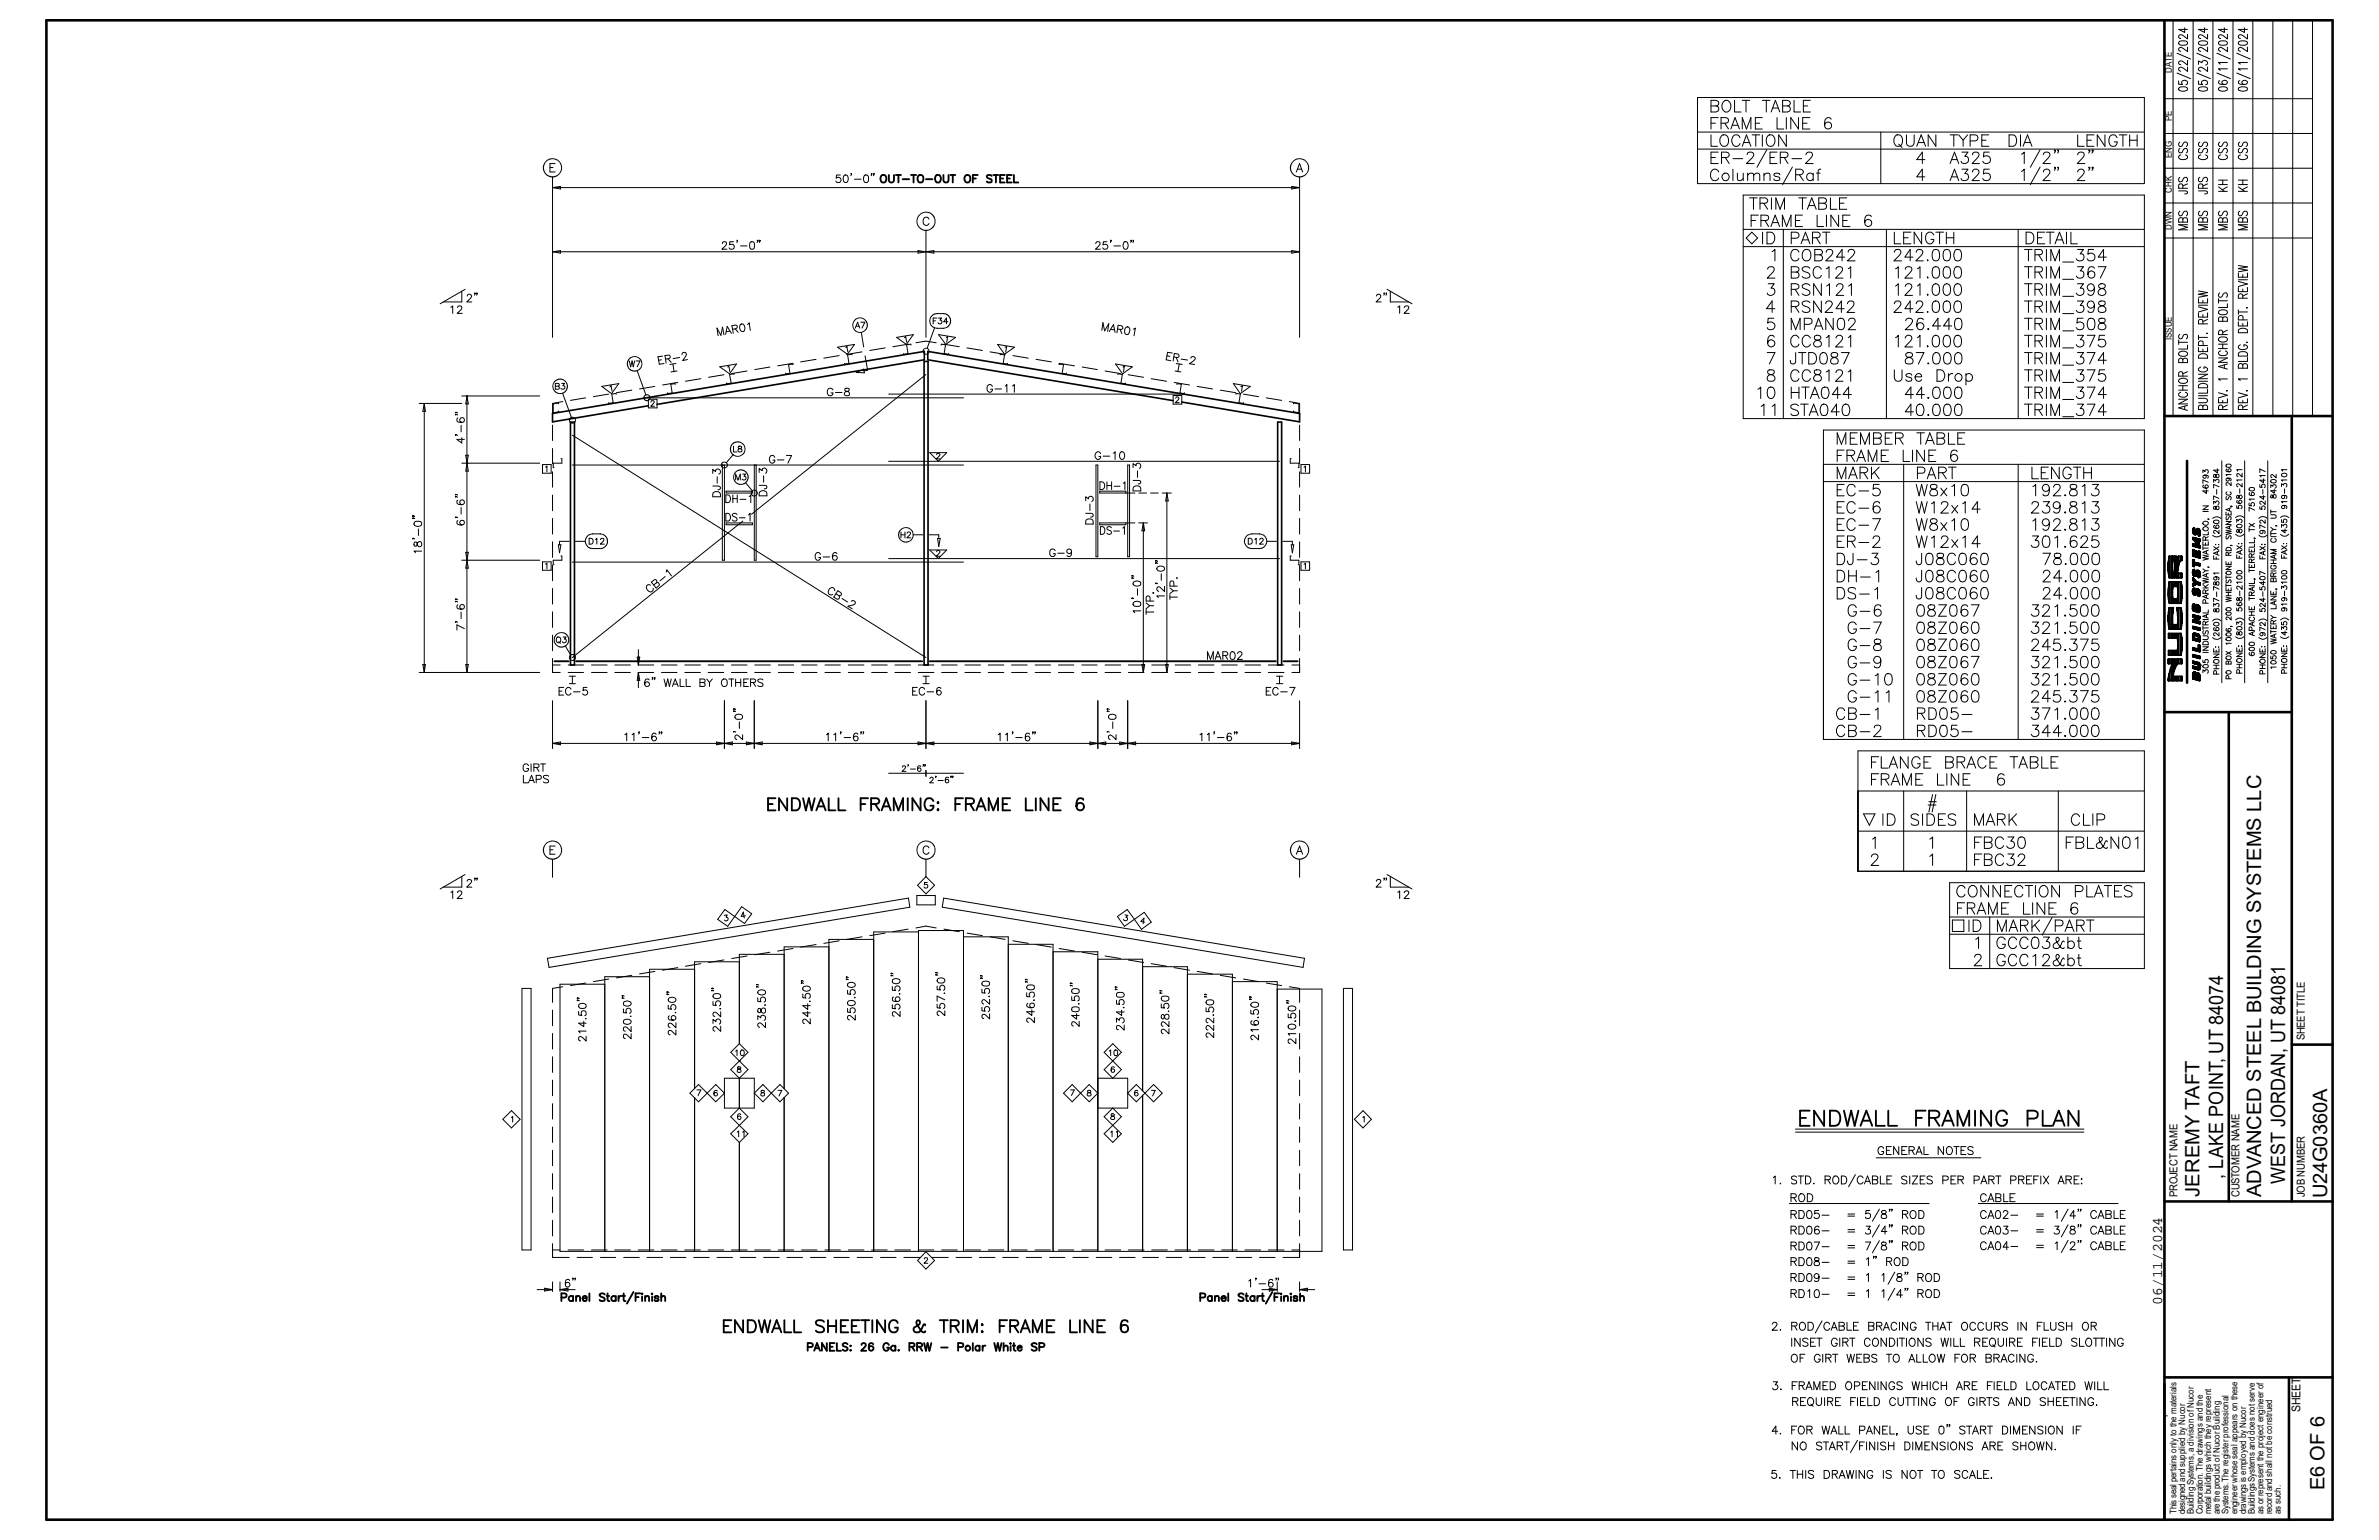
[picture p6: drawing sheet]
<svg xmlns="http://www.w3.org/2000/svg" width="432mm" height="279mm" viewBox="0 0 432 279" stroke-linecap="round" stroke-linejoin="round" font-family="sans-serif">
<defs><g id="words">
<g font-size="3.6">
<text x="403.5" y="213.9" transform="rotate(-90 403.5 213.9)">, LAKE POINT, UT 84074</text>
<text x="414.7" y="214.8" transform="rotate(-90 414.7 214.8)">WEST JORDAN, UT 84081</text>
<text x="399.2" y="217.2" transform="rotate(-90 399.2 217.2)">JEREMY TAFT</text>
<text x="410.4" y="217.2" transform="rotate(-90 410.4 217.2)">ADVANCED STEEL BUILDING SYSTEMS LLC</text>
<text x="422.4" y="217.4" transform="rotate(-90 422.4 217.4)">U24G0360A</text>
<text x="421.9" y="270.3" transform="rotate(-90 421.9 270.3)">E6 OF 6</text>
</g>
<text font-size="2.7" x="392.4" y="236.7" transform="rotate(-90 392.4 236.7)">06/11/2024</text>
<text font-size="2.2" x="417.5" y="256.2" transform="rotate(-90 417.5 256.2)">SHEET</text>
<g font-size="2">
<text x="418.3" y="188.8" transform="rotate(-90 418.3 188.8)">SHEET TITLE</text>
<text x="395.2" y="217.2" transform="rotate(-90 395.2 217.2)">PROJECT NAME</text>
<text x="406.5" y="217.2" transform="rotate(-90 406.5 217.2)">CUSTOMER NAME</text>
<text x="418.3" y="217.2" transform="rotate(-90 418.3 217.2)">JOB NUMBER</text>
</g>
<g font-size="1.7">
<text x="394.2" y="13.2" transform="rotate(-90 394.2 13.2)">DATE</text>
<text x="394.2" y="21.9" transform="rotate(-90 394.2 21.9)">PE</text>
<text x="394.2" y="28.7" transform="rotate(-90 394.2 28.7)">ENG</text>
<text x="394.2" y="34.9" transform="rotate(-90 394.2 34.9)">CHK</text>
<text x="394.2" y="41.7" transform="rotate(-90 394.2 41.7)">DWN</text>
<text x="394.2" y="61.6" transform="rotate(-90 394.2 61.6)">ISSUE</text>
<text x="395.1" y="274.7" transform="rotate(-90 395.1 274.7)">This seal pertains only to the materials</text>
<text x="396.6" y="274.7" transform="rotate(-90 396.6 274.7)">designed and supplied by Nucor</text>
<text x="398.2" y="274.7" transform="rotate(-90 398.2 274.7)">Building Systems, a division of Nucor</text>
<text x="399.8" y="274.7" transform="rotate(-90 399.8 274.7)">Corporation. The drawings and the</text>
<text x="401.4" y="274.7" transform="rotate(-90 401.4 274.7)">metal buildings which they represent</text>
<text x="402.9" y="274.7" transform="rotate(-90 402.9 274.7)">are the product of Nucor Building</text>
<text x="404.5" y="274.7" transform="rotate(-90 404.5 274.7)">Systems. The register professional</text>
<text x="406.1" y="274.7" transform="rotate(-90 406.1 274.7)">engineer whose seal appears on these</text>
<text x="407.7" y="274.7" transform="rotate(-90 407.7 274.7)">drawings is employed by Nucor</text>
<text x="409.2" y="274.7" transform="rotate(-90 409.2 274.7)">Buildings Systems and does not serve</text>
<text x="410.8" y="274.7" transform="rotate(-90 410.8 274.7)">as or represent the project engineer of</text>
<text x="412.4" y="274.7" transform="rotate(-90 412.4 274.7)">record and shall not be construed</text>
<text x="414" y="274.7" transform="rotate(-90 414 274.7)">as such.</text>
</g>
</g></defs>
<g fill="none" stroke="#000" stroke-width=".18">
<path d="M8.4 3.6h384.5v272.2h-384.5zM8.4 3.7h384.5v272h-384.5zM308.1 17.7h81.1v15.6h-81.1zM310.6 19.2h.8a.53 .53 0 0 1 .6 .4 .53 .53 0 0 1-.3 .6l-.3 .1h-.8v-2.1h.8l.3 .1a.47 .47 0 0 1 0 .8l-.3 .1M313 18.3l.1-.1a1.03 1.03 0 0 1 1 .5 1.03 1.03 0 0 1-.1 1.1 .71 .71 0 0 1-1 .4 1.19 1.19 0 0 1 0-1.9zM314.8 18.2v2.1h1.2M316.2 18.2h1.4M316.9 18.2v2.1M319.9 18.2h1.4M320.6 18.2v2.1M321.8 19.6h.9M323.6 19.2h.8a.53 .53 0 0 1 .5 .4 .53 .53 0 0 1-.2 .6l-.3 .1h-.8v-2.1h.8a.58 .58 0 0 1 .6 .6l-.3 .3-.3 .1"/>
<path d="M325.6 18.2v2.1h1.2M327.3 19.2h.8M328.6 18.2h-1.3v2.1h1.3M392.9 17.9h26.8M394.4 3.7v71.8M395.1 13.3l2.5 1M395.1 9.7l2.5 1M395.4 14.7v.6h.7a.41 .41 0 0 1 .1-.7h.6a.38 .38 0 0 1 .2 .4 .38 .38 0 0 1-.3 .4M395.5 15.9l.6-.2a.68 .68 0 0 1 .9 .5 .95 .95 0 0 1-1.3 .3l-.3-.3zM395.5 7.6l.6-.2a.75 .75 0 0 1 .9 .3v.2a1.11 1.11 0 0 1-1.6 0zM396.5 5v.9l-1.1-.6h1.6M397 12.1v.9l-.7-.6a.44 .44 0 0 0-.6-.2 .44 .44 0 0 0-.2 .6l.3 .1"/>
<path d="M397 11v.8l-.9-.7-.4-.1-.3 .3v.2l.4 .2M397 8.6v.8a2.14 2.14 0 0 0-1.3-.8 .36 .36 0 0 0-.3 .4 .36 .36 0 0 0 .4 .3M397 6.2v.9l-.9-.7-.4-.1-.3 .2v.3l.4 .2M398.1 3.7v71.8M398.7 13.3l2.5 1M398.7 9.7l2.5 1M399 14.7v.6h.8a.48 .48 0 0 1-.1-.7 .48 .48 0 0 1 .7 0l.2 .1 .1 .4-.1 .2-.3 .1M399 11.7v-.7l.7 .4a.48 .48 0 0 1 .6-.4 .48 .48 0 0 1 .2 .7l-.2 .1M399.1 15.9l.7-.2a.73 .73 0 0 1 .9 .5 1.02 1.02 0 0 1-1.3 .3l-.3-.1zM399.1 7.6l.7-.2a.71 .71 0 0 1 .9 .5 1.16 1.16 0 0 1-1.7 0zM400.1 5v.9l-1.1-.6h1.7M400.7 12.1v.9l-.8-.6a.44 .44 0 0 0-.6-.2 .44 .44 0 0 0-.2 .6l.4 .1"/>
<path d="M400.7 8.6v.8l-.8-.6a.45 .45 0 0 0-.5-.2 .45 .45 0 0 0-.4 .5l.5 .2M400.7 6.2v.9l-1-.7h-.5l-.2 .1v.3l.5 .2M401.7 3.7v71.8M402.4 13.3l2.4 1M402.4 9.7l2.4 1M402.8 15.9l.6-.2a.68 .68 0 0 1 .9 .5 .95 .95 0 0 1-1.3 .3l-.3-.3zM402.8 7.6l.6-.2a.75 .75 0 0 1 .9 .3v.2a1.11 1.11 0 0 1-1.6 0zM402.9 14.6l-.2 .4a1.25 1.25 0 0 0 1.5 .2 .45 .45 0 0 0-.4-.6 .45 .45 0 0 0-.4 .6l.3 .1M403.7 5v.9l-1-.6h1.6M404.3 12.5h-1.6l.3 .3M404.3 11.3h-1.6l.3 .3M404.3 8.6v.8l-1-.7a.36 .36 0 0 0-.6 .1 .36 .36 0 0 0 .4 .5"/>
<path d="M404.3 6.2v.9l-.8-.6-.5-.2-.3 .2v.3l.4 .2M405.3 3.7v71.8M406 13.3l2.4 1M406 9.7l2.4 1M406.4 15.9l.6-.2a.73 .73 0 0 1 .9 .5 1.02 1.02 0 0 1-1.3 .3l-.2-.1zM406.4 7.6l.6-.2a.71 .71 0 0 1 .9 .5 1.16 1.16 0 0 1-1.6 0zM406.5 14.6l-.1 .1-.1 .3a1.16 1.16 0 0 0 1.6 0 .47 .47 0 0 0-.5-.4 .47 .47 0 0 0-.4 .6l.4 .1M407.4 5v.9l-1.1-.6h1.6M407.9 12.5h-1.6l.3 .3M407.9 11.3h-1.6l.3 .3M407.9 8.6v.8l-.8-.6a.45 .45 0 0 0-.5-.2 .45 .45 0 0 0-.3 .5l.4 .2M407.9 6.2v.9l-1.2-.8-.4 .2v.3l.4 .2"/>
<path d="M408.9 3.7v71.8M412.5 3.7v71.8M416.1 3.7v71.8M419.7 3.7v71.8M99.8 30.4h.6M100.3 32.1v29.1M100.3 34h135.6M100.3 34l1.4-.2v.5zM100.8 29.7h-1v1.5h1M152.5 31.8h-.7v.5a.5 .5 0 0 1 .7 0 .5 .5 0 0 1 0 .7 .5 .5 0 0 1-.8-.1M153.2 31.8a.45 .45 0 0 1 .7 .2 .65 .65 0 0 1 0 .8 .65 .65 0 0 1-.7 .3 1.04 1.04 0 0 1 0-1.3zM154.6 31.5h-.1l.1 .2-.2 .2"/>
<path d="M155.1 32.5h1.2M156.9 31.8a.51 .51 0 0 1 .7 .2v.9a.44 .44 0 0 1-.4 .2 .44 .44 0 0 1-.4-.2 1.05 1.05 0 0 1 .1-1.1zM158.2 31.5h-.1h.1l-.1 .4M158.7 31.5h-.1l.1 .2-.2 .2M168.6 39.8a.55 .55 0 0 0-.6-.4 .55 .55 0 0 0-.4 .6 .68 .68 0 0 0 .7 .9l.3-.3M234.4 33.8l1.5 .2-1.5 .3zM235.3 31.2l.6-1.5 .5 1.5M235.5 30.7h.7M235.9 32.1v29.1M308.1 24h81.1M308.1 27.1h81.1M310.6 24.5v2h1.1"/>
<path d="M310.6 22.4h.8M310.6 28.6h.8M311.9 27.6h-1.3v2.1h1.3M311.9 21.3h-1.3v2.1M312 31.2a.76 .76 0 0 0-.9-.5 .76 .76 0 0 0-.6 .8 .92 .92 0 0 0 .2 1 .92 .92 0 0 0 1 .2l.3-.4M312.4 22.4h.9l.3-.2 .1-.3-.1-.4-.3-.2h-.9v2.1M312.5 28.6h.9a.51 .51 0 0 0 .3-.8l-.3-.2h-.9v2.1M312.5 24.6a.78 .78 0 0 1 1.2 .7 .9 .9 0 0 1-.2 1 .9 .9 0 0 1-1 .2 1.33 1.33 0 0 1 0-1.9zM313.1 22.4l.6 1M313.1 28.6l.8 1.1M314.2 23.4l.7-2.1 .8 2.1M314.5 22.7h.9"/>
<path d="M314.5 28.8h1.8M314.5 30.7v2.1M315.3 31.4l.1 1.3 .5 .1 .5-.4M315.8 25a.76 .76 0 0 0-.9-.5 .76 .76 0 0 0-.6 .8 .92 .92 0 0 0 .2 .9 .92 .92 0 0 0 1 .3l.3-.5M316.2 23.4v-2.1l.8 2.1 .8-2.1v2.1M316.2 26.5l.8-2 .8 2M316.4 35.4h72.8v40.5h-72.8zM316.4 31.4v1.4M316.5 25.9h1M317.1 28.1l.1-.3a.75 .75 0 0 1 1 0 .66 .66 0 0 1-.2 .9l-1 1h1.4M317.2 31.8a.73 .73 0 0 1 1-.3l.1 1.3M317.2 31.4v1.4"/>
<path d="M317.5 35.9h1.4M318 24.5h1.4M318.3 35.9v2.1M318.3 31.8l.5-.4 .5 .1 .1 .3v1M318.6 22.4h.8M318.7 24.5v2M319.2 39h-1.4v2.1M319.4 36.9h.9l.4-.2a.46 .46 0 0 0-.1-.7l-1.2-.1v2.1M319.9 21.3h-1.3v2.1h1.3M319.9 24.5v2M320.1 36.9l.7 1.1M320.2 31.8a.73 .73 0 0 1 1-.3l.1 1.3"/>
<path d="M320.2 31.4v1.4M320.7 27.2l-1.8 3.2M320.8 24.8a.77 .77 0 0 1 .8-.3 .77 .77 0 0 1 .6 .8 .92 .92 0 0 1-.3 .9 .92 .92 0 0 1-.9 .3 1.39 1.39 0 0 1-.2-1.7zM321.3 28.6h.8M321.5 20.3l.7-2.1 .8 2.1M321.5 35.9v2.1M322.3 38v-2.1l.8 2.1 .8-2.1v2.1M322.5 21.3v2.1h1.3M322.5 27.6h-1.2v2.1h1.2M323 31.7a.63 .63 0 0 0-1.1 0 1.06 1.06 0 0 0 1.1 .5v.3a.63 .63 0 0 1-1.1 0M323.1 28.6l1.3-.1 .1-.3-.1-.4-.3-.2h-1v2.1M323.8 28.6l.7 1.1"/>
<path d="M324.2 21.3v2.1M324.2 24.5v2l-1.4-2v2M325.2 28.8h1.8M325.3 30.3l-1.7 3.2M325.9 31.7h.9a.58 .58 0 0 0 .5-.6l-.2-.3-.3-.1h-.9v2.1M326.4 21.3v2.1l-1.4-2.1v2.1M326.5 35.9h1.4M326.6 31.7l.7 1.1M327.2 35.9v2.1M327.2 39h-1.3v2.1h1.3M327.2 22.4h.8M327.8 28.1l.1-.3a.7 .7 0 0 1 1 0 .66 .66 0 0 1-.2 .9l-1 1h1.4"/>
<path d="M328 38l.8-2.1 .8 2.1M328.3 37.3h1.1M328.5 21.3h-1.3v2.1h1.3M329.1 31.7a.66 .66 0 0 0-1-.1 .66 .66 0 0 0 0 1 .66 .66 0 0 0 1-.1M329.1 31.4v1.4M329.7 31.4h.7M329.8 39v2.1h1.2M330.1 36.9h.9l.3 .1a.53 .53 0 0 1 .2 .6 .53 .53 0 0 1-.5 .4h-.9v-2.1l1.2 .1a.47 .47 0 0 1 0 .8l-.3 .1M330.5 30.7l-.4 .1-.1 .3v1.7M331.5 39v2.1M332.2 35.9v2.1h1.2M332.4 21.6a.57 .57 0 0 0-.9-.1 1.57 1.57 0 0 0 0 1.8 .64 .64 0 0 0 .9-.3 .64 .64 0 0 0-.4-.8 .64 .64 0 0 0-.8 .5"/>
<path d="M333.7 39v2.1l-1.4-2.1v2.1M333.9 36.9h.8M335.2 35.9h-1.3v2.1h1.3M335.8 39h-1.3v2.1h1.3M339.6 39.3a.62 .62 0 0 0-.8-.2 1.97 1.97 0 0 0-.3 1.7 .64 .64 0 0 0 1.1 .1 .64 .64 0 0 0-.2-1 .64 .64 0 0 0-.9 .5M341.4 24v9.3M344.1 24.6a.78 .78 0 0 1 1.2 .7 .9 .9 0 0 1-.2 1 .9 .9 0 0 1-1 .2 1.33 1.33 0 0 1 0-1.9zM344.6 26.2l.6 .6M346 24.5v1.5a.71 .71 0 0 0 .7 .6 .71 .71 0 0 0 .7-.6v-1.5M347.9 26.5l.8-2 .8 2M348.2 25.9h1M349.4 29h-1.5l1-1.4v2.1"/>
<path d="M349.4 32.1h-1.5l1-1.4v2.1M351.4 24.5v2l-1.4-2v2M353.9 24.5h1.4M353.9 29.7l.9-2.1 .7 2.1M353.9 32.8l.9-2.1 .7 2.1M354.2 29h1M354.2 32.1h1M354.6 24.5v2M355.5 24.5l.8 .9v1.1M356.1 27.6h1.1l-.6 .8a.69 .69 0 0 1 .5 1.1 .69 .69 0 0 1-1.2-.2M356.1 30.7h1.1l-.6 .8a.66 .66 0 0 1 .7 .8 .66 .66 0 0 1-.9 .5l-.3-.1-.2-.3M357.1 24.5l-.8 .9"/>
<path d="M357.6 25.6h.9a.56 .56 0 0 0 .5-.6 .56 .56 0 0 0-.5-.5h-.9v2M358 28.1l.1-.3a.75 .75 0 0 1 1 0 .66 .66 0 0 1-.2 .9l-1 1h1.4M358 31.2l.1-.3 .3-.2 .6 .1a.46 .46 0 0 1 .1 .7l-1.2 1.3h1.4M359.7 25.4h.8M361 24.5h-1.3v2h1.3M361.1 27.6h-1l-.1 .9a.73 .73 0 0 1 1.1 0 .73 .73 0 0 1-.2 1.1 .73 .73 0 0 1-1-.3M361.1 30.7h-1l-.1 .9a.74 .74 0 0 1 1.1 0 .74 .74 0 0 1-.2 1.1 .74 .74 0 0 1-1-.3M364.7 24.5h.6a1.12 1.12 0 0 1 .7 1 1.12 1.12 0 0 1-.7 1h-.6zM366.7 24.5v2M366.9 28l.5-.4v2.1M366.9 31.1l.5-.4v2.1M367.2 26.5l.8-2 .8 2"/>
<path d="M367.5 25.9h1M370.3 27.2l-1.8 3.2M370.3 30.3l-1.8 3.2M370.9 28.1l.1-.3a.75 .75 0 0 1 1 0 .66 .66 0 0 1-.2 .9l-1 1h1.4M370.9 31.2l.1-.3 .3-.2 .6 .1a.46 .46 0 0 1 .1 .7l-1.2 1.3h1.4M373 27.3h-.1l.1-.1v.1l-.1 .5M373 30.4v.1l-.1-.1h.1l-.1 .5M373.6 27.3h-.1v-.1l.1 .1-.1 .5M373.6 30.4l-.1 .1v-.1h.1l-.1 .5M377.1 24.5v2h1.2M377.1 28.1l.1-.3a.7 .7 0 0 1 1 0 .66 .66 0 0 1-.2 .9l-1 1h1.4M377.1 31.2v-.1a.65 .65 0 0 1 1-.3l.1 .1a.67 .67 0 0 1-.2 .9l-1 1h1.4"/>
<path d="M378.8 25.4h.8M379.3 27.3h-.2l.1-.1 .1 .1-.2 .5M379.3 30.4l-.1 .1-.1-.1h.2l-.2 .5M379.9 27.3h-.2l.1-.1 .1 .1-.2 .5M379.9 30.4l-.1 .1-.1-.1h.2l-.2 .5M380.1 24.5h-1.3v2h1.3M382.1 24.5v2l-1.4-2v2M384.3 25a.76 .76 0 0 0-.9-.5 .76 .76 0 0 0-.6 .8 .9 .9 0 0 0 .2 1 .9 .9 0 0 0 1 .2l.3-.5v-.3h-.5M384.6 24.5h1.4M385.3 24.5v2M386.5 25.4h1.4M386.5 24.5v2"/>
<path d="M387.9 24.5v2M392.9 36.8h26.8M392.9 30.5h26.8M392.9 24.2h26.8M395.4 34.6l1.5 .1 .1 .1v.3l-.5 .1M395.6 38.3a.45 .45 0 0 0-.2 .5 .45 .45 0 0 0 .4 .4l.3-.2 .3-.6 .4-.1a.51 .51 0 0 1 0 .9M395.6 32.2a.47 .47 0 0 0 0 .8l.5-.1 .3-.6 .4-.1a.47 .47 0 0 1 0 .8M395.6 26.9a.47 .47 0 0 0 0 .8l.5-.1 .3-.5 .4-.2a.47 .47 0 0 1 0 .8M395.6 25.8a.4 .4 0 0 0-.1 .6 .4 .4 0 0 0 .6 0l.3-.5a.42 .42 0 0 1 .6 .1 .42 .42 0 0 1-.2 .6M395.8 28.1l-.4 .3a.88 .88 0 0 0 .7 .6 .88 .88 0 0 0 .9-.3v-.3l-.3-.3M396.2 39.8a.39 .39 0 0 0-.4-.3 .39 .39 0 0 0-.4 .3v.5h1.6v-.5l-.3-.3a.41 .41 0 0 0-.5 .3v.5M396.2 34.2l-.1-.8h-.6l-.1 .8h1.6"/>
<path d="M397 33.4l-.8 .3M399 34.6l1.6 .1v.4l-.5 .1M399.3 38.3a.44 .44 0 0 0-.3 .5 .44 .44 0 0 0 .5 .4l.5-.8a.38 .38 0 0 1 .7 .2v.3l-.3 .3M399.3 32.2a.44 .44 0 0 0-.3 .4 .44 .44 0 0 0 .3 .4l.4-.1 .3-.6a.38 .38 0 0 1 .7 .2v.2l-.3 .3M399.3 26.9a.44 .44 0 0 0-.3 .4 .44 .44 0 0 0 .3 .4l.4-.1 .3-.6a.38 .38 0 0 1 .7 .2v.3l-.3 .2M399.3 25.8a.41 .41 0 0 0-.2 .6 .41 .41 0 0 0 .7 0l.1-.4a.43 .43 0 0 1 .7-.1 .43 .43 0 0 1-.2 .7M399.5 28.1a.4 .4 0 0 0-.4 .2 .4 .4 0 0 0 0 .4 1.2 1.2 0 0 0 1.6-.1v-.2l-.4-.3M399.8 39.8l-.1-.3h-.5l-.2 .3v.5h1.7v-.5a.45 .45 0 0 0-.4-.3 .45 .45 0 0 0-.5 .3v.5M399.8 34.2v-.8h-.7l-.1 .8h1.7M400.7 33.4l-.9 .3M402.7 34.7h1.6M402.7 33.9l1 .8"/>
<path d="M402.7 33.5h1.6M402.7 32.7h1.6M402.9 38.3a.45 .45 0 0 0-.2 .5 .45 .45 0 0 0 .4 .4l.2-.2 .3-.6 .5-.1a.51 .51 0 0 1 0 .9M402.9 26.9a.47 .47 0 0 0 0 .8h.3l.4-.6 .5-.2a.47 .47 0 0 1 0 .8M402.9 25.8a.42 .42 0 0 0-.2 .5 .42 .42 0 0 0 .5 .2l.4-.6a.42 .42 0 0 1 .6 .1 .42 .42 0 0 1-.1 .6M403.1 28.1a.44 .44 0 0 0-.4 .6 .44 .44 0 0 0 .6 .3h.4a.44 .44 0 0 0 .6-.3 .44 .44 0 0 0-.4-.6M403.4 39.8l-.1-.3h-.5l-.1 .3v.5h1.6v-.5l-.3-.3-.5 .1-.1 .7M403.4 32.7v.8M404.3 33.9l-.9 .5M406.3 34.7h1.6M406.3 33.5h1.6M406.3 32.7h1.6"/>
<path d="M406.3 33.9l1.1 .8M406.5 38.3a.44 .44 0 0 0-.2 .5 .44 .44 0 0 0 .4 .4l.2-.2 .4-.6a.38 .38 0 0 1 .6 .2v.3l-.2 .3M406.5 26.9a.44 .44 0 0 0-.2 .4 .44 .44 0 0 0 .2 .4l.4-.1 .4-.6a.38 .38 0 0 1 .6 .2l-.1 .4-.1 .1M406.5 25.8a.41 .41 0 0 0-.2 .6 .41 .41 0 0 0 .7 0l.1-.4a.43 .43 0 0 1 .7-.1 .43 .43 0 0 1-.1 .7M406.7 28.1l-.4 .3a.85 .85 0 0 0 1.4 .4l.2-.2a.44 .44 0 0 0-.4-.5M407.1 39.8l-.2-.3h-.5l-.1 .3v.5h1.6v-.5a.45 .45 0 0 0-.4-.3 .45 .45 0 0 0-.4 .3v.5M407.1 32.7v.8M407.9 33.9l-.9 .5M81.8 55.8l.4-.3v1.4M83.1 55.8l.1-.3h.4l.2 .1v.3l-.1 .3-.7 .7h.9M83.8 52.8v2h-3.3M84.4 52.5l-4.5 2.6"/>
<path d="M84.8 53.7l.1-.2 .4-.1 .3 .4-.9 1h.9M86.2 53.2h-.1h.1l-.1 .4M86.6 53.2h-.1h.1l-.1 .4M100.3 45.7l1.4-.2v.4zM100.3 45.7h135.6M131.1 44.2v-.2l.3-.1h.3l.2 .2-.2 .5-.7 .6h1M133 59.7l.7-.2v-.4l-.3-.1-.6 .1 .3 1.4M133.1 43.9h-.6l-.1 .6a.49 .49 0 0 1 .8 0 .49 .49 0 0 1-.2 .7 .49 .49 0 0 1-.7-.2M133.4 59.6l.6 .7M133.9 43.6h-.2h.2l-.2 .4M134.4 58.9a.43 .43 0 0 1 .6 .1 .72 .72 0 0 1-.2 1.2 .86 .86 0 0 1-.4-1.3zM134.4 44.6h1.2"/>
<path d="M135.7 58.9l.3-.4 .2 1.4M136.2 43.9a.51 .51 0 0 1 .7 .2v.9a.44 .44 0 0 1-.4 .2 .44 .44 0 0 1-.4-.2v-.5zM137.6 43.6h-.2h.2l-.2 .4M138 43.6l-.1 .1v-.1l.1 .2-.2 .2M155.2 59.5l.5-1 .3 1M155.4 59.2h.5M156.3 58.5h.7l-.5 1M166.6 45.5l1.5 .2-1.5 .2zM168.1 41.8v19.4M168.1 45.7l1.4-.2v.4zM169.4 58.2h.4M169.6 59.5l-1.3 3.7"/>
<path d="M170.1 57.7h-.7v1.1M170.1 56.9h1.1M170.1 59.6h1.1M170.3 57.7h.6l-.3 .4a.35 .35 0 0 1 .3 .5 .35 .35 0 0 1-.6-.1M172 58.4h-.7l.5-.7v1.1M198.9 44.2l.1-.3h.6l.1 .3-.9 1h.9M200 59.9l.2-1.4 .3 1.5 .8-1.3-.3 1.4M200.9 43.9h-.6l-.1 .6a.5 .5 0 0 1 .7-.1 .5 .5 0 0 1 0 .7 .5 .5 0 0 1-.7-.1M201.6 59.7l.7 .2M201.7 43.6l-.1 .1v-.1l.1 .2-.2 .2M202.2 44.6h1.2M202.8 59.7h.8l.2-.1v-.3l-.3-.2-.6-.1-.2 1.4"/>
<path d="M203.3 59.7l.3 .8M204 43.9a.45 .45 0 0 1 .7 .2 .65 .65 0 0 1 0 .8 .65 .65 0 0 1-.7 .3 1.04 1.04 0 0 1 0-1.3zM204.3 59.5a.44 .44 0 0 1 .4-.2 .44 .44 0 0 1 .4 .3v.4a.69 .69 0 0 1-.5 .7h-.2a.72 .72 0 0 1-.1-1.2zM205.4 43.6l-.1 .1v-.1l.1 .2-.2 .2M205.7 59.7l.4-.2-.3 1.4M205.7 43.6h-.1h.1l-.1 .4M234.4 45.5l1.5 .2-1.5 .2zM249.8 53.7l.3-.3h.3l.2 .2v.2l-.8 1h.9M251.3 53.2l-.1-.1 .1 .2-.1 .3M251.7 53.2h-.2h.2l-.2 .4M251.8 52.5l4.5 2.6M252.3 52.8v2h3.4"/>
<path d="M253.7 55.8l.3-.3v1.4M254.9 55.8l.2-.3h.3l.3 .1v.3l-.9 1h1M316.4 41.6h72.8M316.4 44.7h72.8M317.8 40h.8M318 42.1l1 1.1-1 1-1.1-1zM319.6 40l1.2-.1 .2-.3-.1-.4-.4-.2h-.9v2.1M319.9 42.1v2.1M320.3 40l.7 1.1M320.7 42.1h.7a1.15 1.15 0 0 1 .7 1.1 1.15 1.15 0 0 1-.7 1h-.7zM320.8 48.9l.1-.3a.75 .75 0 0 1 1 0 .66 .66 0 0 1-.2 .8l-.9 1.1h1.4M320.9 51.5h1.1l-.6 .8a.68 .68 0 0 1 .8 .8 .68 .68 0 0 1-1 .5l-.3-.1-.1-.3"/>
<path d="M321.4 41.1l.8-2.1 .8 2.1M321.6 45.6l.6-.3v2M321.7 40.4h1M321.9 57.7h-1l-.1 .9a.74 .74 0 0 1 1.2 0 .74 .74 0 0 1-.2 1.1 .74 .74 0 0 1-1-.3M322.2 56h-1.6l1-1.4v2.1M323.5 41.1v-2.1l.8 2.1 .8-2.1v2.1M323.7 41.6v34.3M325.1 43.2h.9a.53 .53 0 0 0 .5-.4 .53 .53 0 0 0-.2-.6l-.3-.1h-.9v2.1M325.1 49.4h.9a.55 .55 0 0 1 .5 .5 .55 .55 0 0 1-.5 .6h-.9v-2.1l1.2 .1a.47 .47 0 0 1 0 .8l-.3 .1M325.1 52.5h.9l.3-.1a.44 .44 0 0 0 0-.8l-.3-.1h-.9v2.1M325.1 55.6h.9l.3-.1a.47 .47 0 0 0 0-.8l-1.2-.1v2.1M325.1 59.8v-2.1l.8 2.1 .8-2.1v2.1"/>
<path d="M325.8 52.5l.7 1.1M325.8 55.6l.7 1.1M325.9 40h.8M326.5 45.8a.76 .76 0 0 0-.9-.5 .76 .76 0 0 0-.6 .8 .92 .92 0 0 0 .2 .9 .92 .92 0 0 0 1 .2l.3-.3M326.9 44.2l.8-2.1 .8 2.1M327.2 43.5h1M327.5 45.3a.78 .78 0 0 1 1.2 .8 .9 .9 0 0 1-.2 1 .9 .9 0 0 1-1 .1 1.33 1.33 0 0 1 0-1.9zM327.5 58.8h.9l.3-.1a.53 .53 0 0 0 .2-.6 .53 .53 0 0 0-.5-.4h-.9v2.1M328.5 48.7a.8 .8 0 0 0-1.4 .2l.4 .4 .6 .1a.55 .55 0 0 1 .2 1 .99 .99 0 0 1-1.2-.2M328.5 51.8a.79 .79 0 0 0-.8-.4 .79 .79 0 0 0-.6 .6l.4 .4a1.14 1.14 0 0 1 1 .6v.3a.93 .93 0 0 1-1.4 0M328.5 54.9a.79 .79 0 0 0-.8-.3 .79 .79 0 0 0-.6 .5l.2 .3 .8 .3a.52 .52 0 0 1 .2 .9 .99 .99 0 0 1-1.2-.2M329 43.1h.9l.3-.1 .2-.3-.1-.4-.4-.2h-.9v2.1"/>
<path d="M329.3 59.8l.8-2.1 .8 2.1M329.4 46.2h.9a.56 .56 0 0 1 .5 .4 .56 .56 0 0 1-.2 .6l-1.2 .1v-2h.9a.51 .51 0 0 1 .4 .8l-.4 .1M329.6 59.1h1M329.7 43.1l.7 1.1M330.6 48.9a.77 .77 0 0 0-.9-.5 .77 .77 0 0 0-.6 .7 .93 .93 0 0 0 .2 1 .93 .93 0 0 0 1 .3l.3-.4M330.6 51.5v2.1l-1.4-2.1v2.1M330.6 54.6v2.1l-1.4-2.1v2.1M330.8 42.1h1.3M331.4 55.1l.2-.4h.8a.46 .46 0 0 1 0 .7l-1.1 1.3h1.4M331.5 45.8l.1-.3 .3-.2h.5a.5 .5 0 0 1 .2 .8l-1.2 1.2h1.3M331.5 48.8l.5-.4v2.1M331.5 42.1v2.1"/>
<path d="M331.6 51.9l.5-.4v2.1M332.7 57.7v2.1l-1.3-2.1v2.1M333.2 48.9l.1-.3a.75 .75 0 0 1 1 0 .66 .66 0 0 1-.2 .8l-.9 1.1h1.3M333.3 52v-.1a.65 .65 0 0 1 1-.3l.1 .1a.67 .67 0 0 1-.2 .9l-1 1h1.4M333.8 57.8a.69 .69 0 0 1 .9 .3 1.84 1.84 0 0 1-.2 1.6 .69 .69 0 0 1-1-.3 1.84 1.84 0 0 1 .3-1.6zM334.5 40h.8M334.7 56h-1.5l1-1.4v2.1M334.8 46.7h-1.5l1-1.4v2M335.3 55.1l.2-.4 .2-.1h.4l.3 .2a.67 .67 0 0 1-.2 .9l-1 1h1.4M335.4 45.8l.2-.5h.8a.46 .46 0 0 1 .1 .8l-1.2 1.2h1.4M335.4 48.8l.5-.4v2.1M335.5 51.9l.5-.4v2.1"/>
<path d="M335.5 58.2l.1-.3a.75 .75 0 0 1 1 0 .72 .72 0 0 1-.2 .9l-1 1h1.4M342.4 41.6v34.3M343.8 42.1v2.1h1.2M343.8 45.8l.2-.5h.3h.3l.3 .2a.67 .67 0 0 1-.2 .9l-1 .9h1.4M343.8 55.1l.2-.4 .3-.1h.3l.3 .2a.67 .67 0 0 1-.2 .9l-1 1h1.4M344 48.8l.6-.4v2.1M344 51.9l.6-.4v2.1M345.5 43.1h.8M345.8 48.9l.1-.3a.75 .75 0 0 1 1 0 .66 .66 0 0 1-.2 .8l-1 1.1h1.4M345.8 52l.1-.3 .3-.2h.4l.3 .2a.67 .67 0 0 1-.2 .9l-1 1h1.4M345.9 58.2l.1-.3a.68 .68 0 0 1 1.1 .2l-.3 .7-1 1h1.4M346.8 42.1h-1.3v2.1h1.3"/>
<path d="M347.2 46.7h-1.5l1-1.4v2M347.2 56h-1.5l1-1.4v2.1M347.8 45.8l.1-.3 .3-.2h.6a.5 .5 0 0 1 .1 .8l-1.2 1.2h1.4M347.8 55.1l.1-.3 .3-.2 .6 .1a.5 .5 0 0 1 .1 .7l-1.2 1.3h1.4M348 48.8l.5-.4v2.1M348 51.9l.5-.4v2.1M348.8 42.1v2.1l-1.4-2.1v2.1M349.1 58a.58 .58 0 0 0-.6-.3 .58 .58 0 0 0-.5 .4 1.46 1.46 0 0 0 .2 1.6 .66 .66 0 0 0 1-.3 .66 .66 0 0 0-.5-.9 .66 .66 0 0 0-.8 .6M349.8 47.2h.2zM349.8 53.5h.2l-.1 .1zM349.8 56.6h.2zM349.9 50.2v.3z"/>
<path d="M350 59.6l.1 .1-.1 .1zM351 42.6a.76 .76 0 0 0-.9-.5 .76 .76 0 0 0-.6 .8 .9 .9 0 0 0 .2 1 .9 .9 0 0 0 1 .2l.3-.4v-.3h-.5M351 45.3a.69 .69 0 0 1 1 .3 1.84 1.84 0 0 1-.3 1.6 .69 .69 0 0 1-.9-.3 1.84 1.84 0 0 1 .2-1.6zM351 48.5a.69 .69 0 0 1 1 .3 1.84 1.84 0 0 1-.3 1.6 .69 .69 0 0 1-.9-.3 1.84 1.84 0 0 1 .2-1.6zM351 51.6a.62 .62 0 0 1 1 .3 1.73 1.73 0 0 1-.3 1.6 .62 .62 0 0 1-.9-.3 1.73 1.73 0 0 1 .2-1.6zM351 54.7a.69 .69 0 0 1 1 .3 1.84 1.84 0 0 1-.3 1.6 .69 .69 0 0 1-.9-.3 1.84 1.84 0 0 1 .2-1.6zM351.4 42.1h1.4M352 42.1v2.1M352.3 59.1h-1.5l.9-1.4v2.1M353 45.3a.69 .69 0 0 1 .9 .3 1.84 1.84 0 0 1-.2 1.6 .69 .69 0 0 1-.9-.3 1.84 1.84 0 0 1 .2-1.6zM353 48.5a.69 .69 0 0 1 .9 .3 1.84 1.84 0 0 1-.2 1.6 .69 .69 0 0 1-.9-.3 1.84 1.84 0 0 1 .2-1.6zM353 51.6a.62 .62 0 0 1 .9 .3 1.73 1.73 0 0 1-.2 1.6 .62 .62 0 0 1-.9-.3 1.73 1.73 0 0 1 .2-1.6z"/>
<path d="M353 54.7a.69 .69 0 0 1 .9 .3 1.84 1.84 0 0 1-.2 1.6 .69 .69 0 0 1-.9-.3 1.84 1.84 0 0 1 .2-1.6zM353.3 43.1h1.3M353.3 42.1v2.1M354.2 59.1h-1.4l.9-1.4v2.1M354.6 42.1v2.1M354.9 45.3a.73 .73 0 0 1 1 .3 1.84 1.84 0 0 1-.2 1.6 .68 .68 0 0 1-.9-.3 1.66 1.66 0 0 1 .1-1.6zM354.9 48.5a.73 .73 0 0 1 1 .3 1.84 1.84 0 0 1-.2 1.6 .68 .68 0 0 1-.9-.3 1.66 1.66 0 0 1 .1-1.6zM354.9 51.6a.66 .66 0 0 1 1 .3 1.73 1.73 0 0 1-.2 1.6 .61 .61 0 0 1-.9-.3 1.56 1.56 0 0 1 .1-1.6zM354.9 54.7a.73 .73 0 0 1 1 .3 1.84 1.84 0 0 1-.2 1.6 .68 .68 0 0 1-.9-.3 1.66 1.66 0 0 1 .1-1.6zM355 57.8a.69 .69 0 0 1 1 .3 1.84 1.84 0 0 1-.2 1.6 .69 .69 0 0 1-1-.3 1.84 1.84 0 0 1 .2-1.6zM366.3 41.6v34.3M367.5 45.3h1.4"/>
<path d="M367.5 48.4h1.4M367.5 51.5h1.4M367.5 54.6h1.4M367.5 57.7h1.4M367.7 42.1h.8a1.15 1.15 0 0 1 .7 1.1 1.15 1.15 0 0 1-.7 1h-.8zM368.2 45.3v2M368.2 48.4v2.1M368.2 51.5v2.1M368.2 54.6v2.1M368.2 57.7v2.1M369.4 46.2l1.1-.1 .2-.3-.2-.5h-1.1v2M369.4 49.4l1.1-.1 .2-.3-.1-.4-.4-.2h-.8v2.1"/>
<path d="M369.4 52.5h.8l.3-.1 .2-.3-.1-.4-.4-.2h-.8v2.1M369.4 55.6h.8l.3-.1 .2-.3-.2-.5-1.1-.1v2.1M369.4 58.7l1.1-.1 .2-.3-.1-.4-.4-.2h-.8v2.1M369.8 43.1h.8M370 46.2l.7 1.1M370 49.4l.7 1.1M370 52.5l.7 1.1M370 55.6l.7 1.1M370 58.7l.7 1.1M371.1 42.1h-1.3v2.1h1.3M371.4 42.1h1.4M371.4 45.3v2"/>
<path d="M371.4 48.4v2.1M371.4 51.5v2.1M371.4 54.6v2.1M371.4 57.7v2.1M372.1 42.1v2.1M372.2 47.3v-2l.8 2 .8-2v2M372.2 50.5v-2.1l.8 2.1 .8-2.1v2.1M372.2 53.6v-2.1l.8 2.1 .8-2.1v2.1M372.2 56.7v-2.1l.8 2.1 .8-2.1v2.1M372.2 59.8v-2.1l.8 2.1 .8-2.1v2.1M373 44.2l.8-2.1 .8 2.1M373.3 43.5h1"/>
<path d="M374.4 47.5h2M374.4 50.7h2M374.4 53.8h2M374.4 56.9h2M375.1 42.1v2.1M375.9 42.1v2.1h1.2M377.1 45.3h1.1l-.6 .8a.66 .66 0 0 1 .7 .7 .66 .66 0 0 1-.9 .5l-.3-.1-.2-.3M377.1 48.4h1.1l-.6 .7a.68 .68 0 0 1 .7 .8 .68 .68 0 0 1-.9 .6l-.3-.1-.2-.3M377.1 51.5h1.1l-.6 .8a.68 .68 0 0 1 .7 .8 .68 .68 0 0 1-.9 .5l-.3-.1-.2-.3M377.1 54.6h1.1l-.6 .8a.66 .66 0 0 1 .7 .8 .66 .66 0 0 1-.9 .5l-.3-.1-.2-.3M378.1 57.7h-1l-.1 .9a.74 .74 0 0 1 1.1 .1 .74 .74 0 0 1-.2 1.1 .74 .74 0 0 1-1-.4M379.1 57.8a.73 .73 0 0 1 1.1 .3 1.84 1.84 0 0 1-.3 1.6 .68 .68 0 0 1-.9-.3 1.66 1.66 0 0 1 .1-1.6z"/>
<path d="M380 45.3h-.9l-.1 .8a.74 .74 0 0 1 1.1 .1 .74 .74 0 0 1-.2 1.1 .74 .74 0 0 1-1.1-.4M380.2 48.7a.61 .61 0 0 0-.6-.3 .61 .61 0 0 0-.5 .4 1.56 1.56 0 0 0 .2 1.6 .64 .64 0 0 0 .9-.3 .64 .64 0 0 0-.4-.9 .64 .64 0 0 0-.8 .6M380.2 52.2a.66 .66 0 0 1-.9 .6 .66 .66 0 0 1-.3-1 .66 .66 0 0 1 1 0 1.75 1.75 0 0 1-.1 1.7 .57 .57 0 0 1-.9-.2M380.2 55.3a.66 .66 0 0 1-.9 .6 .66 .66 0 0 1-.3-1 .66 .66 0 0 1 1 0 1.79 1.79 0 0 1-.1 1.7 .62 .62 0 0 1-.9-.2M380.8 48.4h1.4l-1 2.1M381 51.6l-.1 .4 .3 .3a.76 .76 0 0 1 .8 .3 .76 .76 0 0 1 0 .9 .7 .7 0 0 1-.8 .1 .7 .7 0 0 1-.4-.7 1.23 1.23 0 0 1 1.2-.7l.1-.4a.72 .72 0 0 0-1.1-.2zM381 54.7a.42 .42 0 0 0 .2 .7 .77 .77 0 0 1 .8 .3 .77 .77 0 0 1 .1 .8 .85 .85 0 0 1-1.3-.2 .78 .78 0 0 1 1-.9 .45 .45 0 0 0 .2-.7zM381 57.8a.43 .43 0 0 0 .2 .7 .83 .83 0 0 1 1 .9 .73 .73 0 0 1-.8 .4 .73 .73 0 0 1-.6-.7 .87 .87 0 0 1 1-.6 .47 .47 0 0 0 .2-.7zM382.3 46.7h-1.5l1-1.4v2M392.9 43.2h26.8M397 40.8h-1.6l1.6 .4-1.6 .5h1.6M399 54.2v.7h1.7v-.7"/>
<path d="M399 56.8v.7h1.7v-.7M399 55.7l1.7 .4-1.7 .5M399 55.4h1.7M399 52.8l1.7 .3-1.7 .3 1.7 .2-1.7 .3M399.8 58.8v-.8h-.7l-.1 .8h1.7M399.8 54.5v.4M399.8 57.1v.4M400.7 40.8h-1.7l1.7 .4-1.7 .5h1.7M400.7 58l-.9 .3M402.7 54.6h1.6M402.7 54.2v.8M402.8 56.4a1.13 1.13 0 0 1 1.5 .2 .89 .89 0 0 1-1.5 .3z"/>
<path d="M402.9 53.1a.42 .42 0 0 0-.2 .6 .42 .42 0 0 0 .5 .2l.4-.6a.42 .42 0 0 1 .6 0 .42 .42 0 0 1-.1 .6M403.4 57.7l-.3-.2-.3 .1-.1 .7h1.6v-.6l-.3-.2-.5 .1-.1 .7M404.3 55.1v.7h-1.6M404.3 40.8h-1.6l1.6 .4-1.6 .5h1.6M404.3 59.9l-.9 .4M406.3 58.4v.7h1.6v-.7M406.3 49.5v.8h1.6v-.8M406.3 52.2v.7h1.6v-.7M406.3 56.2v.8M406.3 56.6h1.6M406.3 51.1l1.6 .4-1.6 .5M406.3 50.8h1.6"/>
<path d="M406.3 48.2l1.6 .2-1.6 .3 1.6 .3-1.6 .3M406.4 59.8a1.14 1.14 0 0 1 1.5 .1v.5h-1.6zM407.1 54.1l-.1-.7-.3-.1-.3 .1-.1 .7h1.6M407.1 49.8v.5M407.1 52.5v.4M407.1 58.7v.4M407.1 58v-.6l-.3-.2-.4 .2-.1 .6h1.6M407.8 55.8h.1zM407.9 40.8h-1.6l1.6 .4-1.6 .5h1.6M407.9 53.3l-.8 .4M76.1 73.2h7.7M77 73.2v48.8"/>
<path d="M77 73.2l.2 1.4h-.4zM82.7 78.9l-.1 .1 .2-.1 .3 .1M82.7 75.2v.1v-.1l.4 .1M82.7 74.8v.1v-.1l.4 .1M83.1 75.8l-.1 .1a.51 .51 0 0 0 .2 .7h.9a.43 .43 0 0 0 .1-.7 .43 .43 0 0 0-.7 .1 .43 .43 0 0 0 .3 .6M83.7 77.2v1.2M83.8 79.4v1l-.9-.7h1.4M83.8 71.8h14.2M84.8 71.8h.1M84.8 71.8v50.2M84.8 71.8l.2 1.5h-.5zM100.3 77.1v2.8"/>
<path d="M100.8 70.1h.6l.1 .3-.2 .2h-.5v-1h.6l.1 .4-.2 .1M101.4 73.3v-.2l-1 .2v1.6l1-.2v-.2M101.9 69.6h.6l-.3 .4a.35 .35 0 0 1 .3 .4 .35 .35 0 0 1-.6 .2l-.1-.2M102.1 71.3l1.6 4.4M102.2 72.9l-1.9 .3v2.5M103.9 79l64.2 40.3M106.3 72.2l-2.8 .4M109.2 70.1l3.1-.5-1.3 1.8zM110.5 71.5l-2.8 .5M110.7 70.2l.2-.3 .2 1.1M111.8 71.5v-.1l-.8 .1 .3 1.6-.8 .1v-.2M114.2 65.5l.3 1 .2-1 .2 1 .3-1"/>
<path d="M114.7 70.8l-2.8 .4M115.4 65.5h.8l-.5 1M115.7 67.3l1.5 4.3M117.4 72.2h57.5M117.7 72.4h1.6v1.6h-1.6zM118.2 72.9l.1-.2 .4 .1v.3l-.6 .6h.7M118.9 70.1l-2.8 .5M120.1 65.3l-.6 .1M120.3 64.6l-.9 .1 .3 1.4 .8-.1M120.8 65.2l.7-.2 .2-.2-.2-.3h-.8l.2 1.4M121.2 65.1l.6 .6M122.1 66l.2 1.4"/>
<path d="M122.6 69.8l-.1-.2-.7 .1 .2 1.6-.8 .1v-.2M122.7 66l-1.1 .1M122.9 67.3l-1.1 .2M123 69.4l-2.7 .5M123.4 64.9l-1.2 .2M123.8 64.3l.1-.2 .3-.2 .4 .4-.7 1.1 .9-.2M127.2 68.7l-2.8 .5M130.6 66.5l3.1-.5-1.3 1.8zM131.4 68l-2.8 .5M131.4 60.7l-.3-1.3-.2 1.4-.8-1.3 .2 1.4M132.1 66.6l.2-.2 .2 1M132.5 60.1l-.7 .1"/>
<path d="M132.8 60.5l-.8-1.3-.3 1.5M133.2 67.9v-.1l-.8 .1 .3 1.6-.8 .1v-.1M135.6 67.3l-2.8 .5M139.7 66.6l-2.7 .5M143.9 65.9l-2.8 .5M143.9 66.2v-.2l-.8 .2 .3 1.5-.8 .2v-.2M148.1 65.2l-2.8 .5M151.2 70.7a.53 .53 0 0 0-.6-.3 .53 .53 0 0 0-.4 .6v.3a.51 .51 0 0 0 .5 .5 .51 .51 0 0 0 .5-.5h-.4M151.6 71.2h1.2M152 63l3.1-.5-1.3 1.8zM152.3 64.5l-2.8 .5M153.4 70.5l-.1 .2 .2 .3a.51 .51 0 0 1 .6 .1 .51 .51 0 0 1 0 .6l-.2 .1h-.5a.39 .39 0 0 1-.1-.5 .39 .39 0 0 1 .4-.3l.4-.1v-.3l-.2-.2z"/>
<path d="M153.5 63l.2-.2 .2 1M154.6 64.4v-.1l-.8 .1 .3 1.6-.8 .1v-.2M155.4 67.6l1.4-.6 .1 .6zM156.3 60.3l.5 2.6M156.5 63.8l-2.8 .5M157 64.6l.5 2.6-.7 .1M160.7 63.1l-2.8 .5M161.3 71.5h53.5M162.7 61.2l3.1-.5-1.3 1.8zM164.2 61.3l.2-.3 .1 1.1M164.8 62.4l-2.7 .5M165.4 62.6l-.1-.2-.8 .2 .3 1.5-.8 .2v-.2"/>
<path d="M166.2 62.2l1.9-.3 1.8 .3M168.1 67.9l-31.7 25.4M170.3 60.7l3.1 .5-1.7 1.3zM170.8 62.6l.1-.2 .7 .2-.2 1.5 .8 .2v-.2M171.3 62.4l2.8 .5M171.7 61.2l.3-.2-.2 1.1M175.5 63.1l2.8 .5M179.7 63.8l2.8 .5M180.1 70.1a.5 .5 0 0 0-.5-.3 .5 .5 0 0 0-.4 .5v.3a.49 .49 0 0 0 .4 .6 .49 .49 0 0 0 .5-.6h-.3M180.6 70.6h1.2M181.1 62.5l3 .5-1.8 1.3zM181.5 64.4l.1-.1 .7 .1-.2 1.6 .7 .1 .1-.2"/>
<path d="M182.4 63l.3-.1-.2 1M182.5 70l.3-.2v1.4M183.8 70l.3-.2v1.4M183.9 64.5l2.7 .5M188 65.2l2.8 .5M192.2 65.9l2.8 .5M192.2 66.2v-.2l.8 .2-.2 1.5 .7 .2 .1-.2M196.4 66.6l2.8 .5M200.6 67.3l2.8 .5M201.3 60.2l.8-1.3 .3 1.4M202.5 66l3 .5-1.7 1.3zM202.9 67.9v-.1l.8 .1-.2 1.6 .8 .1v-.1"/>
<path d="M203.8 66.6l.3-.2-.2 1M204.8 68l2.8 .5M209 68.7l2.8 .5M211.8 64.6h.5M212.8 64.1l-.9-.2-.2 1.4 .8 .1M212.9 71.8h1.6v1.5h-1.6zM213 64.8l.8 .1 .2-.2v-.3l-.3-.2-.6-.1-.2 1.4M213.1 69.4l2.8 .5M213.3 67.3l1 .2M213.4 72.3l.2-.3 .3 .1 .1 .1-.7 .9h.7M213.5 64.9l.3 .8M213.5 66l1.1 .1"/>
<path d="M213.6 69.8l.1-.2 .7 .1-.2 1.6 .7 .1 .1-.2M214 66l-.2 1.4M214.4 65.2l1.2 .1M216.2 65l.3-.3h.2l.3 .3-.3 .4-.8 .6 .9 .1M217.3 70.1l2.8 .5M221.5 70.8l2.8 .4M223.9 69.6l3 .5-1.8 1.3zM224.3 71.5l.1-.1 .7 .1-.2 1.6 .7 .1 .1-.2M225.2 70.1l.3-.1-.2 1M225.7 71.5l2.7 .5M229.8 72.2l2.8 .4M234 72.9l1.9 .3v2.5"/>
<path d="M234.8 73.3v-.2l1 .2v1.6l-1-.2v-.2M235.9 77.1v2.8M319.1 70.6l.5-.4v2.1M319.7 73.7l.5-.4v2.1M320.8 64h1.4l-1.1 2M320.9 67.2a.45 .45 0 0 0 .2 .7 .87 .87 0 0 1 1.1 .9 .73 .73 0 0 1-.9 .4 .73 .73 0 0 1-.5-.7 .87 .87 0 0 1 .9-.6 .45 .45 0 0 0 .2-.7zM321.1 70.3a.69 .69 0 0 1 .9 .3 1.08 1.08 0 0 1-.6 1.7 1.34 1.34 0 0 1-.3-2zM321.6 73.7l.6-.4v2.1M322 61.2a.55 .55 0 0 0-.9-.2 1.97 1.97 0 0 0-.2 1.7 .66 .66 0 0 0 1.1 .1 .66 .66 0 0 0-.2-1.1 .66 .66 0 0 0-1 .5M325.1 71.2h1.4M325.1 70.2v2.1M325.9 64l-.1 1.9-.3 .1h-.4l-.1-.6"/>
<path d="M326.4 73.6a.79 .79 0 0 0-.7-.3 .79 .79 0 0 0-.7 .5l.2 .3 .8 .3a.52 .52 0 0 1 .2 .9 .99 .99 0 0 1-1.2-.2M326.4 64h1.4M326.5 61.3a.76 .76 0 0 0-.9-.5 .76 .76 0 0 0-.6 .8 .9 .9 0 0 0 .2 1 .9 .9 0 0 0 1 .2l.3-.4M326.5 67.6a.76 .76 0 0 0-.9-.5 .76 .76 0 0 0-.6 .8 .92 .92 0 0 0 .2 1 .92 .92 0 0 0 1 .2l.3-.4M326.5 70.2v2.1M326.8 73.3h1.4M327 70.2h1.4M327.1 64v2M327.5 73.3v2.1M327.7 70.2v2.1M328.3 64h.7a1.09 1.09 0 0 1 .7 1 1.09 1.09 0 0 1-.7 1h-.7zM328.4 75.4l.8-2.1 .8 2.1"/>
<path d="M328.6 61.3a.76 .76 0 0 0-.9-.5 .76 .76 0 0 0-.6 .8 .9 .9 0 0 0 .2 1 .9 .9 0 0 0 1 .2l.3-.4M328.6 67.6a.76 .76 0 0 0-.9-.5 .76 .76 0 0 0-.6 .8 .92 .92 0 0 0 .2 1 .92 .92 0 0 0 1 .2l.3-.4M328.6 72.3l.8-2.1 .8 2.1M328.7 74.7h1M328.9 71.6h1M329.4 61a.42 .42 0 0 0 .2 .6 .87 .87 0 0 1 1 .9 .72 .72 0 0 1-.8 .5 .72 .72 0 0 1-.6-.8 1.01 1.01 0 0 1 1-.6h.2l.1-.4a.74 .74 0 0 0-1.1-.2zM329.4 67.2a.45 .45 0 0 0 .2 .7 .82 .82 0 0 1 1 .9 .73 .73 0 0 1-.8 .4 .73 .73 0 0 1-.6-.7 .88 .88 0 0 1 1-.6 .42 .42 0 0 0 .2-.7zM330.6 64.1a.61 .61 0 0 1 1 .3 1.59 1.59 0 0 1-.2 1.6 .73 .73 0 0 1-1-.3 1.73 1.73 0 0 1 .2-1.6zM330.7 73.4a.66 .66 0 0 1 1 .3 1.77 1.77 0 0 1-.2 1.6 .68 .68 0 0 1-1-.3 1.56 1.56 0 0 1 .2-1.6zM330.9 70.3a.68 .68 0 0 1 1 .3 1.08 1.08 0 0 1-.7 1.7 1.34 1.34 0 0 1-.3-2zM331 78h58.2v56.2h-58.2zM331.5 61.3l.5-.5v2.1"/>
<path d="M331.5 67.5l.5-.4v2.1M332.4 64.1a.42 .42 0 0 0 .3 .7 .87 .87 0 0 1 .9 .9l-.1 .2a.83 .83 0 0 1-1.2-.2 .78 .78 0 0 1 .9-.9 .42 .42 0 0 0 .3-.7l-.3-.1zM333.2 61.3l.1-.3 .3-.2h.5a.53 .53 0 0 1 .2 .8l-1.1 1.3h1.3M333.2 67.6l.1-.3 .3-.2 .6 .1a.5 .5 0 0 1 .1 .7l-1.1 1.3h1.3M333.8 74.7h-1.4l.9-1.4v2.1M334.1 71.6h-1.5l.9-1.4v2.1M334.2 64h1.4l-1 2M334.6 73.4a.61 .61 0 0 1 1 .3 1.59 1.59 0 0 1-.2 1.6 .73 .73 0 0 1-1-.3 1.73 1.73 0 0 1 .2-1.6zM335.4 61.3l.5-.5v2.1M335.4 67.5l.5-.4v2.1M335.8 79.5h.8M336 71.6h-1.5l1-1.4v2.1"/>
<path d="M337.1 78.5h-1.3v2.1h1.3M340.1 79.5h.9a.56 .56 0 0 1 .5 .6 .56 .56 0 0 1-.5 .5h-.9v-2.1l1.2 .1 .2 .5-.2 .3-.3 .1M342.2 79.5h.7M343.5 78.5h-1.3v2.1h1.3M343.8 67.1v1.5a.71 .71 0 0 0 .7 .6 .71 .71 0 0 0 .7-.6v-1.5M344 79.5h.9l.4-.2a.46 .46 0 0 0-.1-.7l-1.2-.1v2.1M344 61.3l.6-.5v2.1M344.7 79.5l.7 1.1M345.8 61.3l.1-.3 .3-.2h.4a.53 .53 0 0 1 .3 .8l-1.2 1.3h1.4M346 64.1l-.1 .4 .3 .3a.88 .88 0 0 1 1 .9l-.1 .2a.88 .88 0 0 1-1.3-.2 .65 .65 0 0 1 .6-.8l.6-.2 .1-.4a.78 .78 0 0 0-1.1-.2zM347 68.1a.63 .63 0 0 0-1.1 0 1.19 1.19 0 0 0 1 .5l.1 .3a.63 .63 0 0 1-1.1 0M347.3 71.6h-1.5l1-1.4v2.1"/>
<path d="M347.3 74.7h-1.5l1-1.4v2.1M347.6 68.4h1.2a.59 .59 0 0 0-.6-.7 .59 .59 0 0 0-.6 .7 .65 .65 0 0 0 .4 .7 .65 .65 0 0 0 .8-.2M347.8 64h1.4l-1 2M347.9 78.5h1.4M348 61.3l.5-.5v2.1M348.1 73.4a.61 .61 0 0 1 1 .3 1.59 1.59 0 0 1-.2 1.6 .73 .73 0 0 1-1-.3 1.73 1.73 0 0 1 .2-1.6zM348.6 78.5v2.1M349.3 71.6h-1.5l1-1.4v2.1M349.8 62.8h.2l-.1 .1zM349.8 79.9h1M349.9 66h.2zM350 72.1l.1 .1-.1 .1z"/>
<path d="M350 75.2l.1 .1-.1 .1zM351 61a.62 .62 0 0 1 1 .3 1.73 1.73 0 0 1-.3 1.5 .62 .62 0 0 1-.9-.3 1.77 1.77 0 0 1 .2-1.5zM351.1 64.1a.61 .61 0 0 1 .9 .3 1.59 1.59 0 0 1-.1 1.6 .73 .73 0 0 1-1-.3 1.73 1.73 0 0 1 .2-1.6zM351.1 70.3a.68 .68 0 0 1 .9 .3 1.08 1.08 0 0 1-.6 1.7 1.34 1.34 0 0 1-.3-2zM351.1 73.4a.61 .61 0 0 1 .9 .3 1.59 1.59 0 0 1-.1 1.6 .73 .73 0 0 1-1-.3 1.73 1.73 0 0 1 .2-1.6zM351.6 79.5h.9a.56 .56 0 0 1 .5 .4 .56 .56 0 0 1-.2 .6l-1.2 .1v-2.1h.9a.51 .51 0 0 1 .3 .8l-.3 .2M351.6 67.1h.7a1.09 1.09 0 0 1 .7 1 1.09 1.09 0 0 1-.7 1.1h-.7zM353 61a.62 .62 0 0 1 .9 .3 1.73 1.73 0 0 1-.2 1.5 .62 .62 0 0 1-.9-.3 1.77 1.77 0 0 1 .2-1.5zM353.1 64.1a.61 .61 0 0 1 .9 .3 1.59 1.59 0 0 1-.1 1.6 .73 .73 0 0 1-1.1-.3 1.73 1.73 0 0 1 .3-1.6zM353.1 70.3a.68 .68 0 0 1 .9 .3 1.08 1.08 0 0 1-.6 1.7 1.34 1.34 0 0 1-.3-2zM353.1 73.4a.61 .61 0 0 1 .9 .3 1.59 1.59 0 0 1-.1 1.6 .73 .73 0 0 1-1.1-.3 1.73 1.73 0 0 1 .3-1.6zM353.7 78.5v2.1h1.1"/>
<path d="M353.7 67.8v1.4M354.5 67.8a.73 .73 0 0 0-.8 .6M354.9 61a.66 .66 0 0 1 1 .3 1.73 1.73 0 0 1-.2 1.5 .61 .61 0 0 1-.9-.3 1.59 1.59 0 0 1 .1-1.5zM355 64.1a.62 .62 0 0 1 1 .3 1.77 1.77 0 0 1-.2 1.6 .69 .69 0 0 1-1-.3 1.73 1.73 0 0 1 .2-1.6zM355 70.3a.69 .69 0 0 1 1 .3 1.73 1.73 0 0 1-.2 1.6 .62 .62 0 0 1-1-.3 1.77 1.77 0 0 1 .2-1.6zM355 73.4a.62 .62 0 0 1 1 .3 1.77 1.77 0 0 1-.2 1.6 .69 .69 0 0 1-1-.3 1.73 1.73 0 0 1 .2-1.6zM355.3 79.5h.8M356.6 78.5h-1.3v2.1h1.3M356.8 68.1a.66 .66 0 0 1 1-.1 .66 .66 0 0 1 0 1 .66 .66 0 0 1-1-.1M356.8 67.8v2.1M367.5 73.3h1.4M367.5 60.8h1.4"/>
<path d="M367.5 64h1.4M367.5 67.1h1.4M367.5 70.2h1.4M368.2 60.8v2.1M368.2 64v2M368.2 67.1v2.1M368.2 70.2v2.1M368.2 73.3v2.1M369.4 61.8h1.1l.2-.3-.1-.5-.4-.2h-.8v2.1M369.4 65h.8l.3-.1 .2-.3-.1-.4-.4-.2h-.8v2M369.4 68.1l1.1-.1 .2-.3-.2-.5-1.1-.1v2.1M369.4 71.2l1.1-.1 .2-.3-.1-.4-.4-.2h-.8v2.1"/>
<path d="M369.4 74.3h.8l.3-.1 .2-.3-.1-.4-.4-.2h-.8v2.1M370 61.8l.7 1.1M370 65l.7 1M370 68.1l.7 1.1M370 71.2l.7 1.1M370 74.3l.7 1.1M371.4 60.8v2.1M371.4 64v2M371.4 67.1v2.1M371.4 70.2v2.1M371.4 73.3v2.1M372.2 62.9v-2.1l.8 2.1 .8-2.1v2.1"/>
<path d="M372.2 66v-2l.8 2 .8-2v2M372.2 69.2v-2.1l.8 2.1 .8-2.1v2.1M372.2 72.3v-2.1l.8 2.1 .8-2.1v2.1M372.2 75.4v-2.1l.8 2.1 .8-2.1v2.1M374.4 63.1h2M374.4 66.3h2M374.4 69.4h2M374.4 72.5h2M374.4 75.6h2M374.4 60h2M377.1 60.8h1.1l-.6 .8a.7 .7 0 0 1 .6 1.1 .7 .7 0 0 1-1.2 0l-.1-.2M377.1 64h1.1l-.6 .8a.66 .66 0 0 1 .7 .7 .66 .66 0 0 1-.9 .5h-.3l-.2-.3"/>
<path d="M377.1 67.1h1.1l-.6 .8a.66 .66 0 0 1 .7 .8 .66 .66 0 0 1-.9 .5l-.3-.1-.2-.3M377.1 70.2h1.1l-.6 .8a.7 .7 0 0 1 .6 1 .7 .7 0 0 1-1.2 .1l-.1-.2M377.1 73.3h1.1l-.6 .8a.66 .66 0 0 1 .7 .8 .66 .66 0 0 1-.9 .5l-.3-.1-.2-.3M378.8 73.3h1.4l-.9 2.1M378.8 60.8h1.4l-.9 2.1M378.8 64h1.4l-.9 2M378.8 67.1h1.4l-.9 2.1M378.8 70.2h1.4l-.9 2.1M382 60.8h-1l-.1 1a.74 .74 0 0 1 1.1-.1 .74 .74 0 0 1-.1 1.1 .74 .74 0 0 1-1.1-.3M382 67.1h-1l-.1 .9a.74 .74 0 0 1 1.1-.1 .74 .74 0 0 1-.1 1.2 .74 .74 0 0 1-1.1-.3M382.3 65.4h-1.5l1-1.4v2M382.3 71.6h-1.5l1-1.4v2.1"/>
<path d="M382.3 74.7h-1.5l1-1.4v2.1M395.4 69a1.1 1.1 0 0 1 1.6 0 .88 .88 0 0 1-.6 .6 .88 .88 0 0 1-.9-.3zM395.4 72.4h1.6l-1.6 .9h1.6M395.4 61.7v.8M395.4 70.8h1.6M395.4 70h1.6M395.4 62.1h1.6M395.5 64a1.08 1.08 0 0 1 1.5 .1 .88 .88 0 0 1-.6 .6 .88 .88 0 0 1-.9-.3zM395.6 60.7a.41 .41 0 0 0-.1 .6 .41 .41 0 0 0 .6 0l.3-.6h.4a.47 .47 0 0 1 0 .8M395.8 71.2a.4 .4 0 0 0-.3 .6 1.08 1.08 0 0 0 1.5-.1 .45 .45 0 0 0-.3-.5M396.2 68.2l-.1-.7h-.6l-.1 .7h1.6M396.2 65.3l-.3-.3-.4 .1-.1 .7h1.6v-.5l-.3-.3-.4 .1-.1 .7"/>
<path d="M396.2 70v.8M396.5 73.7v.6M397 62.6v.7h-1.6M397 73.5l-1.6 .5 1.6 .5M397 67.4l-.8 .4M399 72.3h1.2a.41 .41 0 0 1 .4 .2 .41 .41 0 0 1 0 .4l-.4 .2h-1.2M399 71.8h1.7M399 69.2h1.7M399 67.9h1.7l-1.7 .8h1.7M399 63v.8h1.7v-.8M399 60.8v.8M399 61.2h1.7"/>
<path d="M399.1 69.8a1.04 1.04 0 0 1 1.6 .2v.4h-1.7zM399.1 64.4a1.04 1.04 0 0 1 1.6 .2v.4h-1.7zM399.5 66.6a.42 .42 0 0 0-.4 .6 1.14 1.14 0 0 0 1.6-.1v-.2l-.4-.3h-.3v.3M399.8 73.8l-.1-.3h-.5l-.2 .3v.5h1.7v-.5a.45 .45 0 0 0-.4-.3 .45 .45 0 0 0-.5 .3v.5M399.8 63.3v.5M399.9 62.7l-.1-.7-.2-.2-.5 .2-.1 .7h1.7M400.6 60.4v.1zM400.7 70.7v.6h-1.7M402.7 72.3v.8h1.6v-.8M402.7 71.2l1.6 .5-1.6 .5M402.7 64.9h1.6l-1.6 .8h1.6M402.7 63.2h1.6"/>
<path d="M402.7 62.4h1.6M402.8 61.3a1.13 1.13 0 0 1 1.5 .2 .83 .83 0 0 1-.8 .6 .83 .83 0 0 1-.8-.6zM403.1 63.7a.44 .44 0 0 0-.4 .5 .44 .44 0 0 0 .6 .3h.4a.44 .44 0 0 0 .6-.3 .44 .44 0 0 0-.4-.5M403.4 74.3v-.7l-.6-.1-.1 .3v.5h1.6M403.4 60.7v-.7l-.6-.1-.1 .3v.5h1.6M403.4 62.4v.8M403.4 72.6v.5M403.7 66.2v.6M404.2 70.8v.2zM404.3 68.7h-1.6l.3 .3M404.3 73.5l-.9 .4M404.3 66l-1.6 .5 1.6 .5"/>
<path d="M406.3 72.3v.8h1.6v-.8M406.3 71.2l1.6 .5-1.6 .5M406.4 64a1.14 1.14 0 0 1 1.5 .2v.4h-1.6zM406.7 62.6l-.4 .3a.89 .89 0 0 0 1.4 .4l.2-.2a.48 .48 0 0 0-.6-.5v.3M407.1 74.3l-.1-.7-.6-.1-.1 .3v.5h1.6M407.1 66.3l-.4-.3-.3 .1-.1 .7h1.6v-.5l-.3-.3-.5 .1v.7M407.1 72.6v.5M407.8 62.1h.1zM407.8 70.8v.2zM407.9 68.7h-1.6l.3 .3M407.9 64.9v.7h-1.6M407.9 73.5l-.8 .4"/>
<path d="M74.9 97.7v.1v-.1l.4 .1M74.9 94v.1v-.1l.4 .1M74.9 93.6v.1v-.1l.4 .1M75.2 98.4a.48 .48 0 0 0 .2 .7h.2l.2-.6a.38 .38 0 0 1 .7-.1v.4l-.1 .3a.42 .42 0 0 1-.7-.3l-.1-.4zM75.2 94.7l.5-.1h.6a.44 .44 0 0 1 .2 .4 .44 .44 0 0 1-.2 .4 .65 .65 0 0 1-.8 .1 .65 .65 0 0 1-.3-.8zM75.9 96v1.2M76.5 100h-1.4l.3 .3M82.7 93.8v.1v-.1l.4 .1M82.7 90.1l-.1 .1 .2-.1 .3 .1M82.7 89.7v.1v-.1l.4 .1M83.1 94.4l-.1 .1a.47 .47 0 0 0 .2 .7 .75 .75 0 0 0 1.1-.4 .43 .43 0 0 0-.4-.4 .43 .43 0 0 0-.5 .4 .43 .43 0 0 0 .4 .5M83.1 90.8h-.1a.51 .51 0 0 0 .2 .7 .75 .75 0 0 0 1.1-.4 .43 .43 0 0 0-.4-.4 .43 .43 0 0 0-.5 .4 .43 .43 0 0 0 .4 .5"/>
<path d="M83.7 92.1v1.2M83.8 84h14.2M84.5 82.6h.5l-.2 1.4zM84.8 84h.1M84.8 84l.2 1.5h-.5zM98.5 84.3h1.5v1.6h-1.5zM99 84.8l.3-.3v1.1M100.3 81.4v2.8M100.3 85.6v2.8M100.3 89.8v2.9M100.3 94.1v2.8M100.3 98.3v2.8"/>
<path d="M101.3 98.8h.5l-.2 1.5zM101.8 83.2h.2v.8h-1.6v.8h.1M103.3 98.2h-1.7v.6M103.9 84.4h71M104.4 98.2h1.8M106.9 97.7h.4a.55 .55 0 0 1 .4 .5 .55 .55 0 0 1-.4 .5h-.4zM107.6 96.9h1.4M107.6 99.5h1.4M108.1 97.9l.2-.2v1M109 97.9l.2-.2h.3l.1 .2-.1 .3-.5 .5h.7M129.4 88.2h1l.3 .1v.4l-.4 .2M129.4 85.9v-.7l.5 .4a.46 .46 0 0 1 .7-.4 .46 .46 0 0 1-.1 .8"/>
<path d="M129.4 89.5a.78 .78 0 0 1 1-.2 .78 .78 0 0 1 .4 .8h-1.4zM130.2 86.5v1.2M131.1 84.4v17.2h.4v-17.2M131.7 89.8a.71 .71 0 0 1 .9 .7 .71 .71 0 0 1-.9 .7zM131.7 93.1a.71 .71 0 0 1 .9 .7 .71 .71 0 0 1-.9 .7zM131.8 89.1h4.8v.4h-4.8zM131.8 94.9h4.8v.3h-4.8zM133 89.8v1.4M133 90.5h.8M133.1 82.5l-1.3 1.4M133.1 80.9v1.1h.6M133.5 87.1v-1.1l.4 1.1 .5-1.1v1.1"/>
<path d="M133.8 93.3a.46 .46 0 0 0-.5-.2 .46 .46 0 0 0-.4 .4l.2 .2 .5 .2 .2 .4a.51 .51 0 0 1-.9 0M133.8 89.8v1.4M134 81v.3l.5 .1 .2 .3a.36 .36 0 0 1-.4 .3 .36 .36 0 0 1-.4-.3l.7-.5-.1-.2zM134.2 93.9h1.1M134.3 90.6h1.1M134.8 86h.5l-.3 .4h.2a.36 .36 0 0 1 .1 .6 .36 .36 0 0 1-.6-.1M134.8 94.5l-30.9 24.8M135.3 87.6l1.2 1.4M135.8 93.4l.3-.3v1.4M136 90.1l.3-.3v1.4M136.9 84.4v17.2h.3v-17.2M137.8 88.1h1.3l.1 .3-.1 .2-.4 .1"/>
<path d="M137.8 85.7v-.7l.5 .4a.46 .46 0 0 1 .7-.4 .46 .46 0 0 1 .1 .7l-.2 .2M137.9 89.3a.78 .78 0 0 1 1.3 .2v.5h-1.4zM138.6 86.3v1.2M140.6 83a.5 .5 0 0 0-.5-.4 .5 .5 0 0 0-.4 .5v.4a.49 .49 0 0 0 .4 .5 .49 .49 0 0 0 .5-.5h-.3M141.1 83.4h1.2M142.7 82.6h1l-.7 1.4M161.3 83.7h70.9M163.5 97h.8M163.5 96.5v1.1M164.3 96.5v1.1M164.6 96.8l.2-.3 .4 .1v.3l-.6 .7h.7M165.7 97h1.8"/>
<path d="M168.7 97h1.7v.7M168.7 99.8h3.1l-1.5 1.5zM168.7 82.1h3.1l-1.5 1.6zM170 82.5l.2-.2 .4 .1-.2 .4-.5 .5h.7M170.2 97.7h.4l-.2 1.4zM191.5 99.9a.51 .51 0 0 0-.6-.3 .51 .51 0 0 0-.4 .5v.4a.49 .49 0 0 0 .5 .5 .49 .49 0 0 0 .5-.5h-.3M197.1 93.1h1a.35 .35 0 0 1 .3 .5 .35 .35 0 0 1-.4 .2M197.1 90.8v-.7l.5 .4a.46 .46 0 0 1 .7-.3 .46 .46 0 0 1-.1 .8M197.1 94.4a.77 .77 0 0 1 1.3 .2v.5h-1.3zM197.8 91.4v1.2M198.9 84.4h.4v16.6h-.4zM199.6 87.4a.71 .71 0 0 1 .9 .7 .71 .71 0 0 1-.9 .7z"/>
<path d="M199.7 95.5a.71 .71 0 0 1 .8 .7 .71 .71 0 0 1-.8 .7zM199.8 82.3a.59 .59 0 0 0-.9-.2 .59 .59 0 0 0-.1 .9 .48 .48 0 0 0 .6 .4 .48 .48 0 0 0 .4-.6h-.4M200.2 82.8h1.2M200.9 87.4v1.4M200.9 88.1h.9M201.7 95.8a.4 .4 0 0 0-.5-.3 .4 .4 0 0 0-.2 .5l.6 .4 .1 .3a.47 .47 0 0 1-.8 0M201.8 87.4v1.4M202.1 82.2l.3-.2v1.4M202.1 96.4h1.1M202.2 88.2h1.1M203.4 82a.41 .41 0 0 1 .6 .2 .64 .64 0 0 1 .1 .8 .64 .64 0 0 1-.7 .3 .98 .98 0 0 1 0-1.3zM203.8 95.8l.3-.3v1.4"/>
<path d="M203.9 87.7l.3-.3v1.4M204.3 89.5v-.4h-4.7v.4h6.4M204.3 94.9v.3h-4.7v-.3h6.4M204.7 84.4h.3v16.6h-.3zM205.7 87.2h1.2l.2 .3-.2 .3h-.3M205.7 84.8v-.7l.5 .4a.46 .46 0 0 1 .7-.4 .46 .46 0 0 1 .1 .7l-.2 .2M205.7 88.4a.78 .78 0 0 1 1.4 .2v.5h-1.4zM206.5 85.4v1.2M206.7 94.9h1.6M206.7 89.5h1.4M207.5 94.9v27.1M207.5 94.9l.3 1.4h-.5z"/>
<path d="M208.8 89.5h1.4M210.9 89.5h1.7M211.8 89.5v32.5M211.8 89.5l.2 1.4h-.4zM226.6 97.7h.3a.58 .58 0 0 1 .4 .5 .58 .58 0 0 1-.4 .5h-.3zM227.2 96.9h1.4M227.2 99.5h1.4M227.8 97.9l.2-.2v1M228.6 97.9l.3-.2h.3v.4l-.6 .6h.7M229.9 98.2h1.8M232.8 98.2h1.8v.6M234.4 83.2h-.2v.8h1.6v.8h-.2"/>
<path d="M234.4 98.8h.4l-.2 1.5zM235.9 81.4v2.8M235.9 85.6v2.8M235.9 89.8v2.9M235.9 94.1v2.8M235.9 98.3v2.8M236.1 84.3h1.6v1.6h-1.6zM236.7 84.8l.2-.3v1.1M331 84.2h58.2M331 87.4h58.2M333.5 82.6h.7M333.5 98.2h.7"/>
<path d="M333.5 80.6v-2.1l.7 2.1 .8-2.1v2.1M333.5 86.9v-2.1l.7 2.1 .8-2.1v2.1M333.5 88.9h.7M333.5 92h.7M333.5 95.1h.7M334.7 87.9h-1.2v2.1h1.2M334.7 81.7h-1.2v2M334.7 91h-1.2v2.1h1.2M334.7 94.1h-1.2v2.1h1.2M334.7 97.2h-1.2v2.1h1.2M335.2 82.6h.9a.51 .51 0 0 0 .4-.8l-.4-.1h-.9v2M335.3 98.2l1.2-.1a.47 .47 0 0 0 0-.8l-1.2-.1v2.1"/>
<path d="M335.5 86.9l.8-2.1 .8 2.1M335.8 86.1h1M335.9 82.6l.7 1.1M336 98.2l.7 1.1M336.7 88.4a.76 .76 0 0 0-.9-.5 .76 .76 0 0 0-.6 .8 .92 .92 0 0 0 .2 1 .92 .92 0 0 0 1 .2l.3-.4M336.7 91.5a.77 .77 0 0 0-.8-.5 .77 .77 0 0 0-.7 .8 .93 .93 0 0 0 .2 1 .93 .93 0 0 0 1 .2l.3-.4M336.7 94.6a.76 .76 0 0 0-.9-.5 .76 .76 0 0 0-.6 .8 .9 .9 0 0 0 .2 1 .9 .9 0 0 0 1 .2l.3-.4M337 83.7l.8-2 .8 2M337.3 83h1M337.4 89.1h1.8M337.4 92.2h1.8M337.4 95.3h1.8"/>
<path d="M337.4 98.4h1.8M337.6 85.8h.9a.58 .58 0 0 0 .5-.6l-.2-.3-.3-.1h-.9v2.1M337.7 80.6v-2.1l.8 2.1 .8-2.1v2.1M338.3 85.8l.7 1.1M339.1 83.7v-2l.8 2 .8-2v2M339.7 84.8v2.1M339.9 94.1h1.4l-1 2.1M340 97.7l.1-.2 .3-.3h.4l.3 .3a.67 .67 0 0 1-.2 .8l-1 1h1.4M340.2 85.6l.9 1.3M341.1 87.9h-1l-.1 .9a.74 .74 0 0 1 1.1-.1 .74 .74 0 0 1-.1 1.2 .74 .74 0 0 1-1.1-.3M341.1 84.8l-1.4 1.3M341.2 91.3a.62 .62 0 0 0-.9-.2 1.65 1.65 0 0 0 0 1.9 .66 .66 0 0 0 .9-.3 .66 .66 0 0 0-.4-.9 .66 .66 0 0 0-.8 .6"/>
<path d="M341.5 82.6h.8M342.8 81.7h-1.3v2h1.3M345.4 81.7v2h1.2M345.5 84.2v50M347.1 81.7v2M347.8 87.9l.5 2.1 .5-2.1 .5 2.1 .5-2.1M347.8 91l.5 2.1 .5-2.1 .5 2.1 .5-2.1M347.8 94.1l.5 2.1 .5-2.1 .5 2.1 .5-2.1M347.8 97.2l.5 2.1 .5-2.1 .5 2.1 .5-2.1M348 85.9h.9a.55 .55 0 0 0 .5-.6 .55 .55 0 0 0-.5-.5h-.9v2.1M349.3 81.7v2l-1.4-2v2M349.5 80.6l.8-2.1 .8 2.1"/>
<path d="M349.8 86.9l.8-2.1 .8 2.1M350.1 82.6h.8M350.1 86.1h1M350.5 88a.45 .45 0 0 0 .2 .7 .82 .82 0 0 1 1 .9 .73 .73 0 0 1-.9 .4 .73 .73 0 0 1-.5-.7 .88 .88 0 0 1 1-.6 .42 .42 0 0 0 .2-.7zM350.5 94.2a.42 .42 0 0 0 .2 .7 .87 .87 0 0 1 1 .9 .72 .72 0 0 1-.9 .4 .72 .72 0 0 1-.5-.7 1.23 1.23 0 0 1 1.2-.7l.1-.4a.78 .78 0 0 0-1.1-.2zM350.6 91.4l.5-.4v2.1M350.6 97.6l.5-.4v2.1M351.4 81.7h-1.3v2h1.3M351.9 85.8h.9a.58 .58 0 0 0 .5-.6l-.2-.3-.3-.1h-.9v2.1M352.3 88.6l1.1 1.4M352.3 94.8l1.1 1.4M352.4 91.5l.1-.3a.68 .68 0 0 1 1.1 .2l-.3 .7-1 1h1.4"/>
<path d="M352.4 97.7l.2-.4h.8a.46 .46 0 0 1 0 .7l-1.1 1.3h1.4M352.6 85.8l.7 1.1M353.4 88.6l-1.1 1.4M353.4 94.8l-1.1 1.4M353.7 84.8h1.3M354.2 88.3l.6-.4v2.1M354.2 94.5l.6-.4v2.1M354.2 91.7l1.1 1.4M354.2 97.9l1.1 1.4M354.3 84.8v2.1M355.2 82a.58 .58 0 0 0-.5-.4 .58 .58 0 0 0-.5 .4 1.2 1.2 0 0 0 .4 1.7 .65 .65 0 0 0 .7-.6 .65 .65 0 0 0-.6-.7 .65 .65 0 0 0-.7 .6M355.3 91.7l-1.1 1.4"/>
<path d="M355.3 97.9l-1.1 1.4M356.2 88a.69 .69 0 0 1 1 .3 1.84 1.84 0 0 1-.2 1.6 .69 .69 0 0 1-1-.3 1.84 1.84 0 0 1 .2-1.6zM356.2 91.4l.5-.4v2.1M356.2 94.2a.62 .62 0 0 1 1 .3 1.77 1.77 0 0 1-.2 1.6 .62 .62 0 0 1-1-.3 1.73 1.73 0 0 1 .2-1.6zM356.2 97.6l.5-.4v2.1M359.4 92.4h-1.5l1-1.4v2.1M359.4 98.6h-1.5l1-1.4v2.1M366.3 84.2v50M368.8 84.8v2.1h1.2M368.8 91.5l.1-.3a.75 .75 0 0 1 1 0 .66 .66 0 0 1-.2 .9l-1 1h1.4M368.9 97.2h1.1l-.6 .8a.66 .66 0 0 1 .7 .8 .66 .66 0 0 1-.9 .5l-.3-.1-.2-.3M369 88.3l.5-.4v2.1"/>
<path d="M369 94.5l.5-.4v2.1M370.5 85.8h.8M370.9 91h1.1l-.6 .8a.68 .68 0 0 1 .7 .8 .68 .68 0 0 1-.9 .5l-.3-.1-.2-.3M371 97.3a.73 .73 0 0 1 1 .3 1.84 1.84 0 0 1-.2 1.6 .68 .68 0 0 1-1-.3 1.66 1.66 0 0 1 .2-1.6zM371.8 84.8h-1.3v2.1h1.3M372 88.6a.66 .66 0 0 1-.9 .6 .66 .66 0 0 1-.3-1 .66 .66 0 0 1 1.1 0 1.79 1.79 0 0 1-.2 1.7 .62 .62 0 0 1-.9-.2M372 94.8a.66 .66 0 0 1-.9 .6 .66 .66 0 0 1-.3-1 .66 .66 0 0 1 1.1 0 1.79 1.79 0 0 1-.2 1.7 .57 .57 0 0 1-.9-.2M372.7 88.4l.3-.4 .2-.1h.3l.3 .2a.67 .67 0 0 1-.2 .9l-.9 1h1.4M372.7 94.6v-.1a.65 .65 0 0 1 1.1-.3v.1a.67 .67 0 0 1-.2 .9l-.9 1h1.4M373 97.6l.5-.4v2.1M373.8 84.8v2.1l-1.4-2.1v2.1M373.9 91.7a.64 .64 0 0 1-.9 .5 .64 .64 0 0 1-.2-1 .64 .64 0 0 1 1 .1 1.97 1.97 0 0 1-.2 1.7 .64 .64 0 0 1-.9-.2"/>
<path d="M374.7 89.9h.2zM374.7 99.2h.2zM374.8 92.9l.1 .1-.1 .1zM374.8 96l.1 .1-.1 .1zM375.8 88a.45 .45 0 0 0 .2 .7 .82 .82 0 0 1 1 .9 .73 .73 0 0 1-.8 .4 .73 .73 0 0 1-.6-.7 .88 .88 0 0 1 1-.6 .42 .42 0 0 0 .2-.7zM375.8 91.1a.42 .42 0 0 0 .2 .7 .88 .88 0 0 1 1 .9 .73 .73 0 0 1-.8 .4 .73 .73 0 0 1-.6-.7 1.01 1.01 0 0 1 1-.6l.2-.1 .1-.4a.84 .84 0 0 0-1.1-.2zM375.8 94.2a.42 .42 0 0 0 .2 .7 .87 .87 0 0 1 1 .9 .72 .72 0 0 1-.8 .4 .72 .72 0 0 1-.6-.7 1.23 1.23 0 0 1 1.2-.7l.1-.4a.78 .78 0 0 0-1.1-.2zM375.9 85.3a.74 .74 0 0 0-1.1-.4 1.23 1.23 0 0 0 .2 2 .74 .74 0 0 0 .9-.8h-.4M376.3 84.8h1.4M376.9 97.5a.61 .61 0 0 0-.5-.3 .61 .61 0 0 0-.6 .4 1.56 1.56 0 0 0 .2 1.6 .64 .64 0 0 0 1-.3 .64 .64 0 0 0-.5-.8 .64 .64 0 0 0-.7 .5M377 84.8v2.1M377.7 97.7l.2-.4 .2-.1h.4l.3 .3a.67 .67 0 0 1-.2 .8l-1 1h1.4"/>
<path d="M377.9 88.3l.5-.4v2.1M377.9 91.4l.5-.4v2.1M377.9 94.5l.5-.4v2.1M378.2 85.8h1.4M378.2 84.8v2.1M379.6 84.8v2.1M379.8 87.9h1.1l-.6 .8a.67 .67 0 0 1 .7 .8 .67 .67 0 0 1-.9 .5l-.3-.1-.2-.3M379.8 91h1.1l-.6 .8a.68 .68 0 0 1 .7 .8 .68 .68 0 0 1-.9 .5l-.3-.1-.2-.3M379.8 94.1h1.1l-.6 .8a.68 .68 0 0 1 .7 .8 .68 .68 0 0 1-.9 .5l-.3-.1-.2-.3M380.8 97.2h-1l-.1 .9a.74 .74 0 0 1 1.1 0 .74 .74 0 0 1-.1 1.1 .74 .74 0 0 1-1.1-.3M398 99.7v1.2zM398 96.3h.1"/>
<path d="M398 96.2v.2zM398 97.5v.3zM398 98.7v.4zM398 96.1v.3zM398 96.1v.4zM398 97.5v.4zM398 99.7l.1 1.2zM398 98.7l.1 .4zM398 97.5l.1 .4zM398 96.1l.1 .5zM398.1 99.7v1.2zM398.1 98.7v.4z"/>
<path d="M398.1 97.5v.4zM398.1 96v.6zM398.1 95.9v.7zM398.1 95.9v.8zM398.1 99.8v1.1zM398.1 95.9v.9zM398.1 97.5v.5zM398.1 95.8v1zM398.1 99.8l.1 1.1zM398.1 98.7l.1 .4zM398.1 97.5l.1 .5zM398.1 95.8l.1 1.1z"/>
<path d="M398.2 99.8v1.1zM398.2 98.7v.4zM398.2 97.6v.4zM398.2 95.8v1.1zM398.2 96.4v.5zM398.2 95.8v.6zM398.2 95.8v.5zM398.2 98.6v.5zM398.2 96.5v.4zM398.2 95.8v.4zM398.2 98.6l.1 .5zM398.2 97.6l.1 .4z"/>
<path d="M398.2 96.5l.1 .4zM398.2 95.8l.1 .4zM398.3 98.6v.5zM398.3 97.6v.4zM398.3 96.5v.4zM398.3 95.8v.4zM398.3 97.6v.5zM398.3 96.6v.3zM398.3 95.9v.3zM398.3 96v.2zM398.3 98.6l.1 .5zM398.3 97.6l.1 .5z"/>
<path d="M398.3 96.6l.1 .4zM398.3 96l.1 .1zM398.4 98.6v.5zM398.4 97.6v.5zM398.4 96.6v.4zM398.4 96v.1zM398.4 96.1h.1M398.4 97.6v.6zM398.4 98.6v.6zM398.4 98.6l.1 .6zM398.4 97.6l.1 .6zM398.4 96.6l.1 .4z"/>
<path d="M398.5 98.6v.6zM398.5 97.6v.6zM398.5 96.6v.4zM398.5 96.5v.5zM398.5 97.6v.7zM398.5 96.4v.6zM398.5 97.7v.6zM398.5 100v1zM398.5 98.8v.4zM398.5 98.6v.2zM398.5 98v.3zM398.5 97.7v.3z"/>
<path d="M398.5 96.4v.5zM398.5 100l.1 1zM398.5 98.8l.1 .4zM398.5 98.6l.1 .2zM398.5 98l.1 .3zM398.5 97.7l.1 .3zM398.5 96.4l.1 .5zM398.6 100v1zM398.6 98.8v.4zM398.6 98.6v.2zM398.6 98v.3zM398.6 97.7v.3z"/>
<path d="M398.6 96.3v.6zM398.6 96.2v.7zM398.6 96.1v.8zM398.6 98.1v.2zM398.6 98.9l.1 .3zM398.6 98.6l.1 .2zM398.6 98.1l.1 .2zM398.6 97.7l.1 .3zM398.6 96.1l.1 .8zM398.7 98.9v.3zM398.7 98.6v.2zM398.7 98.1v.2z"/>
<path d="M398.7 97.7v.3zM398.7 96.1v.8zM398.7 98.5v.3zM398.7 98.1v.3zM398.7 96.1v.7zM398.7 96v.8zM398.7 96v.7zM398.7 98.2v.2zM398.7 96v.6zM398.7 98.2v.3zM398.7 98.9l.1 .3zM398.7 98.5l.1 .3z"/>
<path d="M398.7 98.2l.1 .3zM398.7 97.7l.1 .3zM398.7 96l.1 .6zM398.8 98.9v.3zM398.8 98.5v.3zM398.8 98.2v.3zM398.8 97.7v.3zM398.8 96v.6zM398.8 98.9v.4zM398.8 96v.5zM398.8 97.7v.4zM398.8 98.2v.6z"/>
<path d="M398.8 95.9v.6zM398.8 95.9v.5zM398.8 98.3v.5zM398.8 98.9l.1 .4zM398.8 98.3l.1 .5zM398.8 97.7l.1 .4zM398.8 95.9l.1 .5zM398.9 98.9v.4zM398.9 98.3v.5zM398.9 97.7v.4zM398.9 95.9v.5zM398.9 98.3v.4z"/>
<path d="M398.9 95.9v.4zM398.9 98.9l.1 .4zM398.9 98.3l.1 .4zM398.9 97.7l.1 .4zM398.9 96.9h.1zM398.9 95.9l.1 .4zM399 98.9v.4zM399 98.3v.4zM399 97.8v.3zM399 96.9h.1M399 95.9v.4zM399 98.4v.3z"/>
<path d="M399 96v.3zM399 96.9v.1zM399 96.8v.2zM399 96v.4zM399 99v.3zM399 96.8v.3zM399 100v1.1zM399 96.8v.4zM399 100l.1 1.2zM399 99l.1 .3zM399 98.4l.1 .3zM399 97.8l.1 .3z"/>
<path d="M399 96.8l.1 .4zM399 96l.1 .4zM399.1 100v1.2zM399.1 99v.3zM399.1 98.4v.3zM399.1 97.8v.3zM399.1 96.8v.4zM399.1 96v.4zM399.1 98.5v.2zM399.1 97.8v.4zM399.1 96.7v.5zM399.1 96v.5z"/>
<path d="M399.1 96v1.2zM399.1 99v.4zM399.1 96.1v1.1zM399.1 99l.1 .4zM399.1 97.8l.1 .4zM399.1 96.1l.1 1.1zM399.2 99v.4zM399.2 97.8v.4zM399.2 96.1v1.1zM399.2 96.1v1zM399.2 96.2v.9zM399.2 96.3v.8z"/>
<path d="M399.2 96.3v.7zM399.2 99l.1 .4zM399.2 97.8l.1 .4zM399.2 96.3l.1 .7zM399.3 99v.4zM399.3 97.8v.4zM399.3 96.3v.7zM399.3 96.4v.6zM399.3 96.4v.5zM399.8 85.8v-.5l.4 .3a.3 .3 0 0 1 .3-.4 .3 .3 0 0 1 .3 .3l-.2 .4M399.8 98.3v.6h1v-.6M399.8 99.1v.6"/>
<path d="M399.8 99.4h1M399.8 92.8h1M399.8 91.8h1l-1 .7h1M400 88l-.1 .1a.48 .48 0 0 0 .3 .5 .48 .48 0 0 0 .6-.3 .3 .3 0 0 0-.2-.3 .3 .3 0 0 0-.4 .2 .3 .3 0 0 0 .3 .4M400.2 86.2a.3 .3 0 0 1 .2 .4 .3 .3 0 0 1-.4 .1 .3 .3 0 0 1 0-.5h.2a.47 .47 0 0 1 .6 .2l-.1 .3M400.3 98v-.5l-.4-.1-.1 .6h1M400.3 98.5v.4M400.5 88.9v.6l-.7-.4h1M400.5 100v.5M400.8 94.1l.2 .1M400.8 96.5v.5h-1M400.8 87.5l-1-.4v.6"/>
<path d="M400.8 99.8l-1 .4 1 .4M400.8 97.4l-.5 .3M401.6 97.1a1.06 1.06 0 0 0 1.5 0M401.6 94.1a1.06 1.06 0 0 1 1.5 0M401.8 91.4v-.5l.4 .3a.32 .32 0 0 1 .2-.3 .32 .32 0 0 1 .4 .2 .32 .32 0 0 1-.2 .4M401.8 87.5v-.5l.4 .2a.31 .31 0 0 1 .3-.3 .31 .31 0 0 1 .3 .5l-.2 .2M401.8 99.2l1 .6M401.8 94.5l.5-.1h.3l.2 .2a.5 .5 0 0 1-.5 .4 .5 .5 0 0 1-.5-.4zM401.8 91.9v.5h.2l.3-.5h.4v.5h-.4l-.2-.5zM401.8 86.1v.5h.2l.3-.5 .2-.1a.3 .3 0 0 1 .3 .4 .3 .3 0 0 1-.5 .1l-.2-.4zM402 95.3l-.2 .1a.45 .45 0 0 0 .4 .5 .45 .45 0 0 0 .5-.5l-.1-.1a.31 .31 0 0 0-.4 .1 .31 .31 0 0 0 .1 .4l.2 .1M402.1 98.8h.1"/>
<path d="M402.3 88.8v.9M402.5 85v.8l-.7-.5h1M402.7 98.8h.1M402.8 96.2v.6l-.6-.5h-.4v.3l.2 .2M402.8 88.3l-1-.4v.6M402.8 90.4l-1-.4v.6M402.8 100l-1 .4 1 .4M402.8 99.2l-1 .6M403.3 83.6v40.3M404 92.9v.5h1v-.5M404 96.2l1 .2-1 .2 1 .2-1 .2M404 94.6h1l-1 .6h1"/>
<path d="M404.1 99.5a.5 .5 0 0 1 .6-.2 .5 .5 0 0 1 .3 .6h-1zM404.1 84.3a.46 .46 0 0 1 .5-.2 .46 .46 0 0 1 .3 .6 .46 .46 0 0 1-.5 .2 .46 .46 0 0 1-.3-.6zM404.2 97.2l-.2 .2 .2 .4 .2-.1 .3-.5 .3 .2-.2 .4M404.2 93.7l-.2 .2 .2 .4 .2-.1 .3-.5 .3 .2-.2 .4M404.2 90.1l-.2 .2 .2 .4 .2-.1 .3-.5 .3 .2-.2 .4M404.2 85.1l-.2 .2a.45 .45 0 0 0 .5 .3 .45 .45 0 0 0 .4-.4 .29 .29 0 0 0-.5 0 .29 .29 0 0 0 .3 .4M404.2 89.2a.3 .3 0 0 0-.2 .4 .3 .3 0 0 0 .4 .2h.2a.3 .3 0 0 0 .4-.2 .3 .3 0 0 0-.3-.4M404.3 86.7a.28 .28 0 0 1 .3 .4 .28 .28 0 0 1-.5 .1 .28 .28 0 0 1 .1-.4l.1-.1a.47 .47 0 0 1 .7 .3l-.2 .2M404.5 93.1v.3M404.7 92.2v.5M404.7 95.5v.4M404.9 98.9l.3 .1"/>
<path d="M404.9 91.8l.3 .1M405 87.5v.6l-.5-.4-.4-.1-.1 .3 .2 .2M405 86.1h-1l.2 .2M405 95.4l-1 .3 1 .4M405 92.1l-1 .4 1 .3M405.8 96.9a.98 .98 0 0 0 1.4 0M405.8 93.9a1.07 1.07 0 0 1 1.4 0M406 94.7v-.5l.3 .3a.32 .32 0 0 1 .5-.2 .32 .32 0 0 1-.1 .5M406 91.7v.5h.4a.33 .33 0 0 1 0-.5 .33 .33 0 0 1 .5 .1 .33 .33 0 0 1-.2 .5M406 99l1 .7M406 96.1v.5h.2a.65 .65 0 0 1 .6-.5l.2 .3-.3 .3-.3-.2-.1-.4zM406 95.3l.5-.2 .5 .3a.5 .5 0 0 1-.5 .4 .5 .5 0 0 1-.5-.4z"/>
<path d="M406 89.9v.4l.1 .1h.2l.3-.6 .3 .1 .1 .4-.4 .2-.3-.6zM406.1 90.8l-.1 .2a.51 .51 0 0 0 .4 .4 .51 .51 0 0 0 .6-.4 .3 .3 0 0 0-.4-.2 .3 .3 0 0 0-.2 .2 .3 .3 0 0 0 .2 .4M406.3 98.6h.1zM406.5 88.7v.8M406.6 100v.5M406.9 98.6h.1zM407 87.7v.6l-.5-.4-.4-.1-.1 .3 .2 .2M407 87.1h-1l.1 .2M407 85.9v.6l-.8-.6a.29 .29 0 0 0-.2 .2 .29 .29 0 0 0 .1 .3h.1M407 85.2h-1l.1 .3M407 99.8l-1 .4 1 .4M407 99l-1 .7"/>
<path d="M407.4 83.6v40.3M408.2 91.3v.4l.4 .1a.34 .34 0 0 1 0-.5 .34 .34 0 0 1 .5 0 .34 .34 0 0 1-.1 .5M408.2 95.8v.6M408.2 99.5v.6h1v-.6M408.2 96.1h1M408.2 95l1 .6M408.3 88.6l.5-.2 .2 .1 .2 .2a.5 .5 0 0 1-.5 .4 .5 .5 0 0 1-.5-.4zM408.3 89.4v.1a.48 .48 0 0 0 .3 .5 .48 .48 0 0 0 .6-.3 .3 .3 0 0 0-.3-.4 .3 .3 0 0 0-.3 .3 .3 .3 0 0 0 .3 .3M408.7 99.8v.3M409.2 97.6l.2 .1M409.2 98.7v.6h-1M409.2 97.9v.6h-1"/>
<path d="M409.2 90.6h-1l.2 .2M409.2 92.5l-1-.4v.7M409.2 95l-1 .6M410 97.1a.97 .97 0 0 0 1.5 0M410 94.1a.97 .97 0 0 1 1.5 0M410.2 91.9v.4l.4 .1a.36 .36 0 0 1 0-.5 .36 .36 0 0 1 .5 0 .36 .36 0 0 1-.1 .6M410.2 87.9v.5h.4a.34 .34 0 0 1 0-.5 .34 .34 0 0 1 .5 .1 .34 .34 0 0 1-.1 .5M410.2 99.1l.9 .7M410.5 96.2a.3 .3 0 0 1 .2 .4 .3 .3 0 0 1-.4 .2 .3 .3 0 0 1-.1-.4l.3-.2a.47 .47 0 0 1 .6 .3l-.1 .3M410.5 98.7v.1zM410.7 88.8v.8M410.8 89.9v.7l-.6-.5h.9"/>
<path d="M410.8 86.9v.7l-.6-.5h.9M411.1 98.7v.1zM411.1 94.3v.7l-.6-.6h-.3v.3l.2 .2M411.1 90.9v.6l-.4-.4a.28 .28 0 0 0-.5-.1 .28 .28 0 0 0 .1 .4l.1 .1M411.1 86.3h-.9l.2 .2M411.1 85.6l-.9-.5v.6M411.1 95.7l-.9-.4v.6M411.1 100l-.9 .3 .9 .4M411.1 99.1l-.9 .7M411.6 83.6v40.3M412.2 93.4h.8l.1 .2-.1 .4h-.8M412.2 88.5v-.5l.3 .2v-.1a.33 .33 0 0 1 .6-.1 .33 .33 0 0 1-.2 .6"/>
<path d="M412.2 92.5v.6M412.2 96.5v.7M412.2 97.4h.9M412.2 96.8h.9M412.2 95.7l.4 .4M412.2 92.8h.9M412.2 89.8v.5h.2l.4-.6a.31 .31 0 0 1 .3 .4 .31 .31 0 0 1-.5 .2l-.1-.5zM412.2 87.1a.5 .5 0 0 1 .6-.1 .5 .5 0 0 1 .3 .5l-.8 .1-.1-.2zM412.4 97.7h-.1a.42 .42 0 0 0 .3 .7 .42 .42 0 0 0 .4-.7h-.1M412.8 88.8v.7l-.6-.5h.9M413.1 95.4l.2 .1M413.1 96.1h-.5l-.4 .3"/>
<path d="M413.1 86.1v.6l-.6-.6a.29 .29 0 0 0-.3 .2 .29 .29 0 0 0 .1 .4h.1M413.1 99.7h-.9l.9 .3-.9 .4h.9M413.9 96.9a.97 .97 0 0 0 1.5 0M413.9 93.9a1.06 1.06 0 0 1 1.5 0M414.1 95.7v-.5l.4 .2v-.1a.33 .33 0 0 1 .5-.1 .33 .33 0 0 1-.1 .6M414.1 94.3v.4l.4 .1a.34 .34 0 0 1 0-.5 .34 .34 0 0 1 .5 0 .34 .34 0 0 1-.1 .5M414.1 88.3v-.5l.4 .2v-.1a.33 .33 0 0 1 .5-.1 .33 .33 0 0 1-.1 .5M414.1 99l1 .7M414.1 86l.4-.1 .5 .1a.45 .45 0 0 1-.4 .5 .45 .45 0 0 1-.5-.5zM414.4 91.7a.3 .3 0 0 1 .3 .4 .3 .3 0 0 1-.5 .1 .3 .3 0 0 1 0-.5h.7l.2 .3-.1 .2M414.4 89.9a.3 .3 0 0 1 .3 .4 .3 .3 0 0 1-.4 .1 .3 .3 0 0 1-.2-.4l.3-.1a.47 .47 0 0 1 .7 .2l-.1 .3M414.4 98.6h.1"/>
<path d="M414.7 88.7v.8M414.7 96v.7l-.6-.5h1M414.7 100v.5M415 98.6h.1M415.1 91h-1l.2 .2M415.1 87.1h-1l.2 .2M415.1 85.2h-1l.2 .3M415.1 99.8l-1 .4 1 .4M415.1 99l-1 .7M82.7 112.8l-.1 .1 .2-.1 .3 .1M82.7 109.1v.1v-.1l.4 .1M82.7 108.7l-.1 .1 .2-.1 .3 .1"/>
<path d="M83.1 109.7l-.1 .1a.45 .45 0 0 0 .2 .6 .78 .78 0 0 0 1.1-.2 .43 .43 0 0 0-.4-.5 .43 .43 0 0 0-.5 .4 .43 .43 0 0 0 .4 .4M83.7 111v1.2M83.8 101.6h14.2M84.3 114l-1.4-.6v.9M84.5 100.2h.5l-.2 1.4zM84.8 101.6h.1M84.8 101.6l.2 1.5h-.5zM98.5 101.9h1.5v1.6h-1.5zM99 102.4l.3-.2v1M100.3 119.5v2.5h1.4M100.3 102.5v2.9M100.3 106.8v2.8"/>
<path d="M100.3 111v2.8M100.3 115.2v2.9M101 115.7a.45 .45 0 0 1 .6 0 .45 .45 0 0 1 .2 .5 .4 .4 0 0 1-.4 .4 .4 .4 0 0 1-.4-.4zM101.4 116.4l.3 .3M101.8 100.9h.2v.7h-1.6v.8h.1M102.2 115.6h.5l-.3 .4a.36 .36 0 0 1 .3 .5 .36 .36 0 0 1-.6-.1M102.6 117.2l1 1.6M103.9 102h71M115.7 119.2h.4l-.2 1.5zM115.9 117.9v2.8M118.1 106.2l-.5-.1a.71 .71 0 0 0-.1 1 .71 .71 0 0 0 1 .1v-.5M119.1 105.7l.1-.4-.2-.1-.8 .4 .9 1.1 .6-.6-.2-.4h-.2l-.6 .4"/>
<path d="M120.7 104.6l-.9 .8M120.9 103.8l.1-.4 .9 1.1M148.9 100.6a.5 .5 0 0 0-.6-.4 .5 .5 0 0 0-.3 .6v.3a.49 .49 0 0 0 .4 .6 .49 .49 0 0 0 .5-.6h-.3M149.4 101h1.2M151.5 107.2a.52 .52 0 0 0-.3-.6 .52 .52 0 0 0-.7 .2l-.1 .3a.52 .52 0 0 0 .1 .7 .52 .52 0 0 0 .6 0M151.7 107.7l.5 .3 .2 .5a.32 .32 0 0 1-.6 .2l-.5-.4 .8-1.1 .6 .5-.2 .4-.3-.1M151.9 100.5l-.1-.2a.43 .43 0 0 0-.6 .2 .67 .67 0 0 0 .4 1.1 .44 .44 0 0 0 .4-.4 .44 .44 0 0 0-.5-.4 .44 .44 0 0 0-.4 .4M152.8 108.6l1 .6M154.5 109.1l.2-.1 .5 .1v.4l-.4 .3-.9 .2 .8 .4M161.3 101.3h70.9M170 100.1l.2-.2h.2l.2 .2-.7 .8h.7M192 100.4h1.2"/>
<path d="M194.5 100.1a.43 .43 0 0 1-.7 .3 .43 .43 0 0 1 0-.7 .43 .43 0 0 1 .6 .1l.1 .3a.61 .61 0 0 1-.5 .9l-.3-.2M205.5 108.5l-.1 .1 .2-.1 .2 .1M205.5 104.8l-.1 .1 .2-.1 .2 .1M205.5 104.4v.2v-.2l.3 .2M205.7 109.3a.84 .84 0 0 1 1.4 .2l-.1 .4-.5 .1a.6 .6 0 0 1-.8-.5zM205.7 105.6a.87 .87 0 0 1 1.4 .2v.2a.76 .76 0 0 1-.8 .3 .76 .76 0 0 1-.6-.5zM206.5 106.8v1.2M207.1 110.8h-1.4l.3 .4M208 111h1.4M208 110.6v.9M208 109.4l.7 .5M208.7 109.1v-.9l-.2-.1-.4 .1-.1 .9h1.4"/>
<path d="M209.3 107.6h.1zM209.4 109.9h-.7l-.7 .5M209.8 105.8l-.1 .1 .2-.1 .2 .1M209.8 102.1v.1v-.1l.3 .1M209.8 101.7v.2v-.2l.3 .2M210.1 102.9a.8 .8 0 0 1 1.3 .3 .74 .74 0 0 1-.8 .4 .74 .74 0 0 1-.6-.5zM210.8 104.1v1.2M211.4 108.1h-1.4l.2 .4M211.4 106.4v.9l-.9-.8h-.4l-.1 .5 .3 .3M212.3 108.3h1.4M212.3 107.9v.9M212.3 106.7l.7 .5"/>
<path d="M213.1 106.3l-.2-.8h-.4l-.2 .8h1.4M213.6 104.9h.1zM213.7 107.2h-.7l-.7 .5M219.2 119.6v-1.4l.5 1.4 .5-1.4v1.4M220.6 119.6l.5-1.4 .5 1.4M220.7 119.2h.7M222 118.9h.7l.1-.5-.3-.2h-.5v1.4M222.4 118.9l.4 .7M223.4 118.3a.43 .43 0 0 1 .7 .2 .66 .66 0 0 1 .1 .8 .66 .66 0 0 1-.8 .3l-.1-.6zM224.6 118.6l.3-.4h.3l.2 .2v.3l-.8 .9h.9M234.4 100.9h-.2v.7h1.6v.8h-.2M235.9 119.5v2.5h-1.4"/>
<path d="M235.9 102.5v2.9M235.9 106.8v2.8M235.9 111v2.8M235.9 115.2v2.9M236.1 101.9h1.6v1.6h-1.6zM236.7 102.4l.2-.2v1M333.5 100.4h.6a1.12 1.12 0 0 1 .7 1 1.12 1.12 0 0 1-.7 1h-.6zM333.5 103.5a1.14 1.14 0 0 1 1.2 .4 1.14 1.14 0 0 1-.1 1.4l-.5 .3h-.6zM333.5 106.6h.6a1.12 1.12 0 0 1 .7 1 1.12 1.12 0 0 1-.7 1.1h-.6zM335.5 103.5v2.1M335.5 104.5h1.4M336.3 100.4v1.5l-.1 .3a.44 .44 0 0 1-.8 0l-.1-.4"/>
<path d="M336.8 106.9a.75 .75 0 0 0-.7-.3 .75 .75 0 0 0-.7 .5l.2 .3 .8 .3a.52 .52 0 0 1 .2 .9 .95 .95 0 0 1-1.2-.2M336.9 110.2a.76 .76 0 0 0-.8-.5 .76 .76 0 0 0-.7 .8 .9 .9 0 0 0 .2 1 .9 .9 0 0 0 1 .2l.3-.4v-.3h-.5M336.9 113.3a.77 .77 0 0 0-.8-.4 .77 .77 0 0 0-.7 .7 .94 .94 0 0 0 1 1.3 .77 .77 0 0 0 .5-.8h-.5M336.9 116.5a.76 .76 0 0 0-.8-.6 .76 .76 0 0 0-.7 .9 .9 .9 0 0 0 .2 1 .9 .9 0 0 0 1 .1l.3-.3v-.3h-.5M336.9 119.6a.76 .76 0 0 0-.8-.5 .76 .76 0 0 0-.7 .8 .9 .9 0 0 0 .2 1 .9 .9 0 0 0 1 .2l.3-.4v-.3h-.5M336.9 103.5v2.1M337.1 101.6h1.8M337.5 107.8h1.8M337.6 110.9h1.8M337.6 114h1.8M337.6 117.1h1.8M337.7 104.7h1.8"/>
<path d="M339.8 100.4h1.1l-.6 .8a.67 .67 0 0 1 .7 .8 .67 .67 0 0 1-.9 .4h-.3l-.2-.3M340.1 112.9h1.4l-1 2M340.3 107l.5-.4v2.1M340.3 116.1a.42 .42 0 0 0 .2 .7 .87 .87 0 0 1 1 .8 .73 .73 0 0 1-.9 .4 .73 .73 0 0 1-.5-.7 1.24 1.24 0 0 1 1.2-.6l.1-.5a.75 .75 0 0 0-1.1-.1zM340.5 103.9l.5-.4v2.1M341.4 110a.62 .62 0 0 0-.9-.2 1.65 1.65 0 0 0 0 1.9 .64 .64 0 0 0 .9-.3 .64 .64 0 0 0-.4-.8 .64 .64 0 0 0-.8 .5M341.4 119.8a.66 .66 0 0 1-.9 .5 .66 .66 0 0 1-.3-1 .66 .66 0 0 1 1.1 .1 1.97 1.97 0 0 1-.2 1.7 .62 .62 0 0 1-.9-.2M348.2 109.8a.73 .73 0 0 1 1 .3 1.84 1.84 0 0 1-.2 1.6 .68 .68 0 0 1-1-.3 1.66 1.66 0 0 1 .2-1.6zM348.2 112.9a.73 .73 0 0 1 1 .3 1.73 1.73 0 0 1-.2 1.6 .61 .61 0 0 1-1-.3 1.59 1.59 0 0 1 .2-1.6zM348.2 116.1a.66 .66 0 0 1 1 .3 1.77 1.77 0 0 1-.2 1.5 .68 .68 0 0 1-1-.3 1.56 1.56 0 0 1 .2-1.5zM348.2 119.2a.73 .73 0 0 1 1 .3 1.84 1.84 0 0 1-.2 1.6 .68 .68 0 0 1-1-.3 1.66 1.66 0 0 1 .2-1.6zM348.8 100.4l-.1 1.8a.47 .47 0 0 1-.8 0l-.1-.4"/>
<path d="M348.8 103.5v1.6l-.2 .4a.53 .53 0 0 1-.6-.1 .53 .53 0 0 1-.2-.5M348.8 106.6l-.1 1.9-.3 .2-.4-.1-.1-.1-.1-.5M349.8 100.5a.69 .69 0 0 1 1 .3 1.84 1.84 0 0 1-.2 1.6 .69 .69 0 0 1-1-.3 1.84 1.84 0 0 1 .2-1.6zM349.8 103.6a.62 .62 0 0 1 1 .3 1.73 1.73 0 0 1-.2 1.6 .62 .62 0 0 1-1-.3 1.77 1.77 0 0 1 .2-1.6zM349.8 106.7a.67 .67 0 0 1 1 .3 1.77 1.77 0 0 1-.2 1.6 .69 .69 0 0 1-1-.3 1.84 1.84 0 0 1 .2-1.6zM350.1 109.8a.42 .42 0 0 0 .2 .7 .83 .83 0 0 1 1 .9 .73 .73 0 0 1-.8 .4 .73 .73 0 0 1-.6-.7 .87 .87 0 0 1 1-.6 .45 .45 0 0 0 .2-.7zM350.1 112.9l-.1 .4a1.19 1.19 0 0 0 1 .5 .58 .58 0 0 1 .3 .7 .58 .58 0 0 1-.5 .4 .66 .66 0 0 1-.9-.7 1 1 0 0 1 1-.6 .42 .42 0 0 0 .2-.7zM350.1 116.1l-.1 .4 .3 .3a.77 .77 0 0 1 .8 .2 .77 .77 0 0 1 .1 .9 .85 .85 0 0 1-1.3-.3 .78 .78 0 0 1 1-.8 .42 .42 0 0 0 .2-.7l-.3-.1zM350.1 119.2a.42 .42 0 0 0 .2 .7 .83 .83 0 0 1 1 .9 .73 .73 0 0 1-.8 .4 .73 .73 0 0 1-.6-.7 .87 .87 0 0 1 1-.6 .45 .45 0 0 0 .2-.7zM351.7 100.5a.47 .47 0 0 0 .2 .7 .82 .82 0 0 1 .9 .9 .73 .73 0 0 1-.8 .4 .73 .73 0 0 1-.5-.7 .88 .88 0 0 1 1-.6 .47 .47 0 0 0 .2-.7zM351.7 103.6a.42 .42 0 0 0 .2 .7 .87 .87 0 0 1 .9 .9 .72 .72 0 0 1-.8 .4 .72 .72 0 0 1-.5-.7 1.01 1.01 0 0 1 1-.6 .42 .42 0 0 0 .2-.7l-.3-.1zM351.7 106.7a.45 .45 0 0 0 .2 .7 .87 .87 0 0 1 .9 .9 .73 .73 0 0 1-.8 .4 .73 .73 0 0 1-.5-.7 1.24 1.24 0 0 1 1.2-.7l.1-.4a.8 .8 0 0 0-1.1-.2z"/>
<path d="M351.9 109.7h1.4l-1.4 2.1h1.4M351.9 112.9h1.4l-1.4 2h1.4M351.9 116h1.4l-1.4 2h1.4M351.9 119.1h1.4l-1.4 2.1h1.4M354.2 109.8a.69 .69 0 0 1 .9 .3 1.84 1.84 0 0 1-.2 1.6 .69 .69 0 0 1-1-.3 1.84 1.84 0 0 1 .3-1.6zM354.2 112.9a.69 .69 0 0 1 .9 .3 1.73 1.73 0 0 1-.2 1.6 .62 .62 0 0 1-1-.3 1.77 1.77 0 0 1 .3-1.6zM354.2 116.1a.62 .62 0 0 1 .9 .3 1.77 1.77 0 0 1-.2 1.5 .69 .69 0 0 1-1-.3 1.73 1.73 0 0 1 .3-1.5zM354.2 119.2a.69 .69 0 0 1 .9 .3 1.84 1.84 0 0 1-.2 1.6 .69 .69 0 0 1-1-.3 1.84 1.84 0 0 1 .3-1.6zM354.9 100.8a.71 .71 0 0 0-1-.3 1.2 1.2 0 0 0 .1 1.9h.6l.3-.5M354.9 104a.71 .71 0 0 0-1-.4 1.2 1.2 0 0 0 .1 2 .8 .8 0 0 0 .9-.5M354.9 107.1a.76 .76 0 0 0-.9-.5 .76 .76 0 0 0-.6 .8 .92 .92 0 0 0 .3 1 .92 .92 0 0 0 .9 .2l.3-.4M355.8 100.5a.73 .73 0 0 1 1 .3 1.84 1.84 0 0 1-.2 1.6 .68 .68 0 0 1-1-.3 1.66 1.66 0 0 1 .2-1.6z"/>
<path d="M355.8 103.6a.66 .66 0 0 1 1 .3 1.73 1.73 0 0 1-.2 1.6 .61 .61 0 0 1-1-.3 1.59 1.59 0 0 1 .2-1.6zM355.8 106.7a.71 .71 0 0 1 1 .3 1.77 1.77 0 0 1-.2 1.6 .68 .68 0 0 1-1-.3 1.66 1.66 0 0 1 .2-1.6zM357.1 110a.61 .61 0 0 0-.6-.3 .61 .61 0 0 0-.5 .4 1.56 1.56 0 0 0 .2 1.6 .64 .64 0 0 0 1-.3 .64 .64 0 0 0-.5-.8 .64 .64 0 0 0-.8 .5M357.1 113.2a.61 .61 0 0 0-.6-.3 .61 .61 0 0 0-.5 .3 1.51 1.51 0 0 0 .2 1.6 .64 .64 0 0 0 1-.3 .64 .64 0 0 0-.5-.9 .64 .64 0 0 0-.8 .6M357.1 116.2a.59 .59 0 0 0-.9-.1 1.57 1.57 0 0 0 0 1.8 .64 .64 0 0 0 1-.3 .64 .64 0 0 0-.5-.8 .64 .64 0 0 0-.8 .5M357.1 119.4a.61 .61 0 0 0-.6-.3 .61 .61 0 0 0-.5 .4 1.56 1.56 0 0 0 .2 1.6 .64 .64 0 0 0 1-.3 .64 .64 0 0 0-.5-.9 .64 .64 0 0 0-.8 .6M357.8 109.7h1.4l-1 2.1M357.8 119.1h1.4l-1 2.1M358.1 112.9a.73 .73 0 0 1 1 .3 1.73 1.73 0 0 1-.2 1.6 .61 .61 0 0 1-1-.3 1.59 1.59 0 0 1 .2-1.6zM358.1 116.1a.66 .66 0 0 1 1 .3 1.77 1.77 0 0 1-.2 1.5 .68 .68 0 0 1-1-.3 1.56 1.56 0 0 1 .2-1.5zM358.8 100.7a.61 .61 0 0 0-.6-.3 .61 .61 0 0 0-.5 .4 1.15 1.15 0 0 0 .5 1.6 .66 .66 0 0 0 .7-.6 .66 .66 0 0 0-.6-.7 .66 .66 0 0 0-.7 .7M358.8 103.8a.59 .59 0 0 0-.9-.2 1.21 1.21 0 0 0 .3 2 .67 .67 0 0 0 .7-.6 .67 .67 0 0 0-.6-.7 .67 .67 0 0 0-.7 .6"/>
<path d="M358.8 106.9a.64 .64 0 0 0-.9-.2 1.19 1.19 0 0 0 .3 2 .66 .66 0 0 0 .7-.7 .66 .66 0 0 0-.6-.6 .66 .66 0 0 0-.7 .6M359.8 100.5a.68 .68 0 0 1 1 .3 1.66 1.66 0 0 1-.2 1.6 .73 .73 0 0 1-1-.3 1.84 1.84 0 0 1 .2-1.6zM359.8 103.6a.61 .61 0 0 1 1 .3 1.08 1.08 0 0 1-.7 1.7 1.34 1.34 0 0 1-.3-2zM359.8 106.7a.66 .66 0 0 1 1 .3 1.59 1.59 0 0 1-.2 1.6 .73 .73 0 0 1-1-.3 1.84 1.84 0 0 1 .2-1.6zM368.8 116.5l.1-.3 .3-.2 .6 .1a.46 .46 0 0 1 .1 .7l-1.2 1.2h1.4M368.9 109.7h1.1l-.6 .8a.66 .66 0 0 1 .7 .8 .66 .66 0 0 1-.9 .5l-.3-.1-.2-.3M368.9 112.9h1.1l-.6 .7a.7 .7 0 0 1 .6 1.1 .7 .7 0 0 1-1.2 0l-.1-.2M368.9 119.1h1.1l-.6 .8a.66 .66 0 0 1 .7 .8 .66 .66 0 0 1-.9 .5l-.3-.1-.2-.3M370.8 110.2l.2-.4h.8a.46 .46 0 0 1 .1 .7l-1.2 1.3h1.4M370.8 113.3l.1-.3a.68 .68 0 0 1 1.1 .2l-.3 .7-1 1h1.4M370.8 119.6l.2-.4h.8a.46 .46 0 0 1 .1 .7l-1.2 1.3h1.4M370.8 100.4h1.4l-1 2"/>
<path d="M370.9 104l.1-.3 .3-.2h.4a.53 .53 0 0 1 .3 .8l-1.2 1.3h1.4M370.9 107.1l.1-.3 .3-.2 .6 .1a.52 .52 0 0 1 .1 .7l-1.2 1.3h1.4M372.2 117.3h-1.5l1-1.3v2M373 100.5a.47 .47 0 0 0 .2 .7 .82 .82 0 0 1 .9 .9 .73 .73 0 0 1-.8 .4 .73 .73 0 0 1-.6-.7 .88 .88 0 0 1 1.1-.6 .43 .43 0 0 0 .1-.7zM373 110.1l.5-.4v2.1M373 113.2l.5-.3v2M373 119.5l.5-.4v2.1M373.8 116h-.9l-.2 .8a.76 .76 0 0 1 1.1 0 .76 .76 0 0 1 0 1.1 .76 .76 0 0 1-1.1 0v-.3M374.2 104.9h-1.5l1.1-1.4v2.1M374.2 108h-1.5l1.1-1.4v2.1M374.7 114.8h.2l-.1 .1zM374.7 117.9h.2z"/>
<path d="M374.8 102.4l.1-.2 .1 .2zM374.8 105.5h.2l-.1 .1zM374.8 108.6h.2zM374.8 111.6l.1 .1-.1 .1zM375.8 116h1.1l-.6 .8a.66 .66 0 0 1 .7 .7 .66 .66 0 0 1-.9 .5l-.3-.1-.2-.3M376 100.5a.69 .69 0 0 1 1 .3 1.84 1.84 0 0 1-.2 1.6 .69 .69 0 0 1-1-.3 1.84 1.84 0 0 1 .2-1.6zM376 103.6a.62 .62 0 0 1 1 .3 1.73 1.73 0 0 1-.2 1.6 .62 .62 0 0 1-1-.3 1.77 1.77 0 0 1 .2-1.6zM376 106.7a.67 .67 0 0 1 1 .3 1.77 1.77 0 0 1-.2 1.6 .69 .69 0 0 1-1-.3 1.84 1.84 0 0 1 .2-1.6zM376.8 109.7h-1v.9a.74 .74 0 0 1 1.1 0 .74 .74 0 0 1-.2 1.1 .74 .74 0 0 1-1.1-.3M376.8 112.9h-1v.8a.73 .73 0 0 1 1.1 .1 .73 .73 0 0 1-.2 1.1 .73 .73 0 0 1-1.1-.4M376.8 119.1h-1v.9a.74 .74 0 0 1 1.1 0 .74 .74 0 0 1-.2 1.1 .74 .74 0 0 1-1.1-.3M377.6 116h1.4l-1 2"/>
<path d="M377.9 109.8a.68 .68 0 0 1 1 .3 1.66 1.66 0 0 1-.2 1.6 .73 .73 0 0 1-1-.3 1.84 1.84 0 0 1 .2-1.6zM377.9 112.9a.68 .68 0 0 1 1 .3 1.08 1.08 0 0 1-.7 1.7 1.34 1.34 0 0 1-.3-2zM377.9 119.2a.68 .68 0 0 1 1 .3 1.66 1.66 0 0 1-.2 1.6 .73 .73 0 0 1-1-.3 1.84 1.84 0 0 1 .2-1.6zM378 100.5a.73 .73 0 0 1 1 .3 1.84 1.84 0 0 1-.2 1.6 .68 .68 0 0 1-1-.3 1.66 1.66 0 0 1 .2-1.6zM378 103.6a.66 .66 0 0 1 1 .3 1.73 1.73 0 0 1-.2 1.6 .61 .61 0 0 1-1-.3 1.59 1.59 0 0 1 .2-1.6zM378 106.7a.71 .71 0 0 1 1 .3 1.77 1.77 0 0 1-.2 1.6 .68 .68 0 0 1-1-.3 1.66 1.66 0 0 1 .2-1.6zM379.9 109.8a.69 .69 0 0 1 1 .3 1.54 1.54 0 0 1-.2 1.6 .69 .69 0 0 1-1-.3 1.84 1.84 0 0 1 .2-1.6zM379.9 112.9a.69 .69 0 0 1 1 .3 1.08 1.08 0 0 1-.7 1.7 1.34 1.34 0 0 1-.3-2zM379.9 119.2a.69 .69 0 0 1 1 .3 1.54 1.54 0 0 1-.2 1.6 .69 .69 0 0 1-1-.3 1.84 1.84 0 0 1 .2-1.6zM380 100.5a.73 .73 0 0 1 1 .3 1.84 1.84 0 0 1-.2 1.6 .73 .73 0 0 1-1-.3 1.84 1.84 0 0 1 .2-1.6zM380 103.6a.66 .66 0 0 1 1 .3 1.73 1.73 0 0 1-.2 1.6 .66 .66 0 0 1-1-.3 1.77 1.77 0 0 1 .2-1.6zM380 106.7a.71 .71 0 0 1 1 .3 1.77 1.77 0 0 1-.2 1.6 .73 .73 0 0 1-1-.3 1.84 1.84 0 0 1 .2-1.6z"/>
<path d="M380.8 116h-1l-.1 .8a.76 .76 0 0 1 1.1 0 .76 .76 0 0 1 0 1.1 .76 .76 0 0 1-1.1 0l-.1-.3M393.6 102.6v.6zM393.6 102.6v.8zM393.6 102.3v1.1zM393.6 111.9v.6zM393.6 111.8v.7zM393.6 102.3v1.2zM393.6 102.2v1.3zM393.6 119.6v.8zM393.6 111.8v.9zM393.6 111.7v1zM393.6 102.2v1.4z"/>
<path d="M393.6 102.1v1.5zM393.6 111.7v1.1zM393.6 111.6v1.2zM393.6 102v1.6zM393.6 107.6v.5zM393.6 107.4v.7zM393.6 102v1.7zM393.6 111.6v1.3zM393.6 111.5v1.4zM393.6 107.4v.8zM393.6 107.3v.9zM393.6 107v1.2z"/>
<path d="M393.6 118v.8zM393.6 114.9v.8zM393.6 111.5v1.6zM393.6 111.4v1.7zM393.6 107v1.3zM393.6 106.8v1.5zM393.6 102v1.8zM393.6 101.9v1.9zM393.6 111.3v1.8zM393.6 106.8v1.6zM393.6 111.3v1.9zM393.6 106.8v1.7z"/>
<path d="M393.6 106.7v1.8zM393.6 101.9v2zM393.6 101.8v2.1zM393.6 111.2v2zM393.6 106.7v1.9zM393.6 106.6v2zM393.6 101.8v2.3zM393.6 101.7v2.4zM393.6 111.2v2.1zM393.6 111.1v2.2zM393.6 106.6v2.1zM393.6 106.5v2.2z"/>
<path d="M393.6 101.6v2.5zM393.6 111.1v2.3zM393.6 111v2.4zM393.6 106.4v2.3zM393.6 119.6l.1 .8zM393.6 118l.1 .8zM393.6 114.9l.1 .8zM393.6 111l.1 2.4zM393.6 106.4l.1 2.3zM393.6 101.6l.1 2.6zM393.6 101.6v2.5M393.6 106.4v2.3"/>
<path d="M393.6 111v2.4M393.7 106.3v2.4zM393.7 119.6v.8zM393.7 118v.8zM393.7 114.9v.8zM393.7 111v2.5zM393.7 106.3v2.5zM393.7 101.6v2.6zM393.7 101.5v2.7zM393.7 110.9v2.6zM393.7 101.5v2.8zM393.7 110.9v2.7z"/>
<path d="M393.7 110.8v2.8zM393.7 106.3v2.6zM393.7 106.2v2.7zM393.7 101.4v2.9zM393.7 110.8v2.9zM393.7 101.4v3zM393.7 101.3v3.1zM393.7 110.8v3zM393.7 106.2v2.8zM393.7 101.3v3.2zM393.7 101.3v3.1M393.7 106.2v2.7"/>
<path d="M393.7 110.8v2.9M393.7 110.7v3.1zM393.7 106v3zM393.7 101.2v3.3zM393.7 110.7v3.2zM393.7 110.5v3.4zM393.7 106v3.1zM393.7 105.9v3.2zM393.7 101.2v3.4zM393.7 101.1v3.5zM393.7 110.5v3.5zM393.7 105.9v3.3z"/>
<path d="M393.7 105.8v3.4zM393.7 105.8v3.5zM393.7 101.1v3.6zM393.7 101.1v3.5M393.7 105.8v3.4M393.7 110.5v3.5M393.7 110.4v3.6zM393.7 105.7v3.6zM393.7 101v3.7zM393.7 110.4v3.7zM393.7 110.3v3.8zM393.7 105.6v3.7z"/>
<path d="M393.7 101v3.8zM393.7 105.6v3.8zM393.7 100.9v3.9zM393.7 119.6l.1 .8zM393.7 118l.1 .8zM393.7 114.9l.1 .8zM393.7 110.3l.1 3.8zM393.7 105.6l.1 3.8zM393.7 100.9l.1 3.9zM393.7 100.9v3.9M393.7 105.6v3.8M393.7 110.3v3.8"/>
<path d="M393.8 100.9v3.9M393.8 105.6v3.8M393.8 110.3v3.8M393.8 119.6v.8zM393.8 118v.8zM393.8 114.9v.8zM393.8 110.3v3.8zM393.8 105.6v3.8zM393.8 100.9v3.9zM393.9 100.9v3.9M393.9 105.6v3.8M393.9 110.3v3.8"/>
<path d="M394 100.9v3.9M394 105.6v3.8M394 110.3v3.8M394.1 100.9v3.9M394.1 105.6v3.8M394.1 110.3v3.8M394.2 100.9v3.9M394.2 105.6v3.8M394.2 110.3v3.8M394.2 119.6v.8zM394.2 118v.8zM394.2 114.9v.8z"/>
<path d="M394.2 110.3v3.8zM394.2 105.6v3.8zM394.2 102.7v2.1zM394.2 100.9v1.8zM394.2 100.9v1.7zM394.2 103v1.8zM394.2 100.9v1.5zM394.2 119.6l.1 .8zM394.2 118l.1 .8zM394.2 114.9l.1 .8zM394.2 110.3l.1 3.8zM394.2 105.6l.1 3.8z"/>
<path d="M394.2 103.2l.1 1.6zM394.2 100.9l.1 1.4zM394.2 102.7v2.1M394.3 119.6v.8zM394.3 118v.8zM394.3 114.9v.8zM394.3 110.3v3.8zM394.3 105.6v3.8zM394.3 103.3v1.5zM394.3 100.9v1.4zM394.3 100.9v1.3zM394.3 103.4v1.4z"/>
<path d="M394.3 100.9v1zM394.3 103.6v1.2zM394.3 100.9v.9zM394.3 103.8v1zM394.3 100.9v.8zM394.3 105.6v3.8M394.3 110.3v3.8M394.3 111.9v2.2zM394.3 110.3v1.6zM394.3 104v.8zM394.3 110.3v1.5zM394.3 107.5v1.9z"/>
<path d="M394.3 105.6v1.9zM394.3 105.6v1.8zM394.3 100.9v.7zM394.3 112.1v2zM394.3 107.6v1.8zM394.3 112.7v1.4zM394.3 107.7v1.7zM394.3 105.6v1.6zM394.3 112.8v1.3zM394.3 110.3v1.4zM394.3 107.9v1.5zM394.3 105.6v1.5z"/>
<path d="M394.3 112.9v1.2zM394.3 108v1.4zM394.3 110.3v1.2zM394.3 105.6v1.3zM394.3 113v1.1zM394.3 108.2v1.2zM394.3 110.3v1.1zM394.3 105.6v1.2zM394.3 113.1v1zM394.3 110.3v1zM394.3 108.3v1.1zM394.3 105.6v1.1z"/>
<path d="M394.3 113.2v.9zM394.3 110.3v.9zM394.3 108.4v1zM394.3 105.6v1zM394.3 113.3v.8zM394.3 108.5v.9zM394.3 119.6v3.9zM394.3 110.3v.8zM394.3 108.6v.8zM394.3 113.4v.7zM394.3 105.6v.9zM394.3 110.3v.7z"/>
<path d="M394.3 108.7v.7zM394.3 105.6v.8zM394.3 119.6l.1 3.9zM394.3 118l.1 .8zM394.3 114.9l.1 .8zM394.3 113.4l.1 .7zM394.3 110.3l.1 .6zM394.3 108.7l.1 .7zM394.3 105.6l.1 .8zM394.3 104l.1 .8zM394.3 100.9l.1 .7zM394.3 119.6v3.9"/>
<path d="M394.4 119.6v3.9zM394.4 118v.8zM394.4 114.9v.8zM394.4 113.4v.7zM394.4 110.3v.6zM394.4 108.7v.7zM394.4 105.6v.8zM394.4 104v.8zM394.4 100.9v.7zM394.4 119.6v3.1zM394.4 119.6v3zM394.4 110.3v.4z"/>
<path d="M394.4 119.6v3.9M394.4 119.6v3M394.4 119.6v2.7zM394.4 119.6l.1 2.7zM394.4 118l.1 .8zM394.4 114.9l.1 .8zM394.4 113.4l.1 .7zM394.4 110.3v.2zM394.4 110.3l.1 .1zM394.4 108.7l.1 .7zM394.4 105.6l.1 .8zM394.4 104l.1 .8z"/>
<path d="M394.4 100.9l.1 .7zM394.5 119.6v2.7zM394.5 119.6v2.5zM394.5 118v.8zM394.5 114.9v.8zM394.5 113.4v.7zM394.5 110.3v.1zM394.5 108.7v.7zM394.5 105.6v.8zM394.5 104v.8zM394.5 100.9v.7zM394.5 119.6l-.1 2.7"/>
<path d="M394.5 119.6v2.5M394.6 119.6v2.2M394.7 119.6v1.9zM394.7 118v.8zM394.7 114.9v.8zM394.7 113.4v.7zM394.7 108.7v.7zM394.7 105.6v.8zM394.7 104v.8zM394.7 100.9v.8zM394.7 103.9v.9zM394.7 100.9v.9z"/>
<path d="M394.7 103.7v1.1zM394.7 100.9v1zM394.7 119.6v1.8zM394.7 103.5v1.3zM394.7 100.9v1.1zM394.7 103.4v1.4zM394.7 100.9v1.2zM394.7 100.9v1.3zM394.7 103.2v1.6zM394.7 119.6v1.7zM394.7 102.9v1.9zM394.7 100.9v1.5z"/>
<path d="M394.7 102.6v2.2zM394.7 100.9v1.7zM394.7 102.6v2.2M394.8 100.9v3.9M394.9 100.9v3.9M395 119.6v1.2zM395 119.6v1.1zM395 118v.8zM395 114.9v.8zM395 113.4v.7zM395 108.7v.7zM395 105.6v.8z"/>
<path d="M395 100.9v3.9zM395 100.9v3.9M395 101v3.8M395.1 119.6v1.1zM395.1 118v.8zM395.1 114.9v.8zM395.1 113.4v.7zM395.1 108.7v.7zM395.1 105.6v.8zM395.1 101.3v3.5zM395.1 119.6v1zM395.1 101.3v3.5"/>
<path d="M395.1 101.6v3.2zM395.1 101.5v3.3zM395.2 119.6v.9zM395.2 119.6v.8zM395.2 118v.8zM395.2 114.9v.8zM395.2 113.4v.7zM395.2 110.3v.4zM395.2 108.7v.7zM395.2 105.6v.8zM395.2 101.3v3.5zM395.2 110.3v.5z"/>
<path d="M395.2 101.3v3.5M395.2 110.3v.6zM395.2 110.3v.7zM395.2 101.2v3.6zM395.2 110.3v.8zM395.2 104v.8zM395.2 101.2v2.8zM395.2 101.2v2.5zM395.2 119.6l.1 .8zM395.2 118l.1 .8zM395.2 114.9l.1 .8zM395.2 113.4l.1 .7z"/>
<path d="M395.2 110.3l.1 1zM395.2 108.7l.1 .7zM395.2 105.6l.1 .8zM395.2 104l.1 .8zM395.2 101.2l.1 2.3zM395.2 101.2v3.6M395.3 119.6v.8zM395.3 118v.8zM395.3 114.9v.9zM395.3 113.4v.7zM395.3 110.3v1zM395.3 108.7v.7z"/>
<path d="M395.3 105.6v.8zM395.3 104v.8zM395.3 101.2v2.3zM395.3 101.2v2.2zM395.3 117.9v.9zM395.3 113.3v.8zM395.3 108.6v.8zM395.3 101.2v2.1zM395.3 113.2v.9zM395.3 117.8v1zM395.3 114.9v1zM395.3 110.3v1.1z"/>
<path d="M395.3 108.5v.9zM395.3 105.6v.9zM395.3 117.7v1.1zM395.3 114.9v1.2zM395.3 113.1v1zM395.3 110.3v1.3zM395.3 108.4v1zM395.3 105.6v1zM395.3 101.1v2.2zM395.3 117.6v1.2zM395.3 113v1.1zM395.3 101.1v2.1z"/>
<path d="M395.3 114.9v1.3zM395.3 110.3v1.5zM395.3 105.6v1.1zM395.3 101.1v2.4M395.3 108.3v1.1zM395.3 112.8v1.3zM395.3 105.6v1.2zM395.3 117.5v1.3zM395.3 114.9v1.4zM395.3 112.7v1.4zM395.3 110.3v1.6zM395.3 108.2v1.2z"/>
<path d="M395.3 112.6v1.5zM395.3 101.1v2zM395.3 117.4v1.4zM395.3 112.5v1.6zM395.3 110.3v1.8zM395.3 114.9v1.5zM395.3 112.4v1.7zM395.3 105.6v1.3zM395.3 117.3v1.5zM395.3 114.9v1.6zM395.3 112.2v1.9zM395.3 110.3v1.9z"/>
<path d="M395.3 108.1v1.3zM395.3 105.6v1.4zM395.3 110.3v3.8zM395.3 114.9v1.7zM395.3 107.8v1.6zM395.3 107.7v1.7zM395.3 105.6v1.5zM395.3 117.1v1.7zM395.3 114.9v1.9zM395.3 107.5v1.9zM395.3 101.1v1.9zM395.3 116.9v1.9z"/>
<path d="M395.3 114.9v2zM395.3 105.6v3.8zM395.3 114.9v3.9zM395.3 101.1v2.1M395.3 105.6v3.8M395.3 110.3v3.8M395.3 114.9v3.9M395.4 105.6v3.8M395.4 110.3v3.8M395.4 114.9v3.9M395.4 119.6v.8zM395.4 114.9v3.9z"/>
<path d="M395.4 110.3v3.8zM395.4 105.6v3.8zM395.4 104v.8zM395.4 101v1.7zM395.4 100.9v1.7zM395.5 105.6v3.8M395.5 110.3v3.8M395.5 114.9v3.9M395.6 105.6v3.8M395.6 110.3v3.8M395.6 114.9v3.9M395.7 105.6v3.8"/>
<path d="M395.7 110.3v3.8M395.7 114.9v3.9M395.8 105.6v3.8M395.8 110.3v3.8M395.8 114.9v3.9M395.8 119.6l.1 .8zM395.8 114.9l.1 3.9zM395.8 110.3l.1 3.8zM395.8 105.6l.1 3.8zM395.8 104l.1 .8zM395.8 100.9l.1 .8zM395.9 119.6v.8z"/>
<path d="M395.9 114.9v3.9zM395.9 110.3v3.8zM395.9 105.6v3.8zM395.9 104v.8zM395.9 100.9v.8zM395.9 110.4v3.7zM395.9 114.9v3.8zM395.9 110.4v3.6zM395.9 105.6v3.7zM395.9 115v3.7zM395.9 110.4v3.5zM395.9 105.7v3.6z"/>
<path d="M395.9 115.1v3.6zM395.9 115.1v3.5zM395.9 110.5v3.4zM395.9 110.5v3.3zM395.9 105.7v3.5zM395.9 105.6v3.8M395.9 110.3v3.8M395.9 114.9v3.9M395.9 115.2v3.4zM395.9 115.2v3.3zM395.9 110.7v3.1zM395.9 110.7v3z"/>
<path d="M395.9 105.8v3.4zM395.9 105.9v3.3zM395.9 115.2v3.2zM395.9 110.7v2.9zM395.9 105.9v3.2zM395.9 115.3v3.1zM395.9 110.8v2.8zM395.9 106v3.1zM395.9 106v3zM395.9 105.8v3.4M395.9 110.7v3.1M395.9 115.2v3.4"/>
<path d="M395.9 115.4v3zM395.9 115.4v2.9zM395.9 110.8v2.7zM395.9 106v2.9zM395.9 110.9v2.6zM395.9 106.1v2.8zM395.9 106.1v2.7zM395.9 115.5v2.8zM395.9 115.5v2.7zM395.9 111v2.5zM395.9 111v2.3zM395.9 106.1v2.6z"/>
<path d="M395.9 119.6l.1 .8zM395.9 115.6v2.6zM395.9 115.6l.1 2.5zM395.9 111.1v2.2zM395.9 111.1l.1 2.1zM395.9 106.2v2.5zM395.9 106.2l.1 2.4zM395.9 104l.1 .8zM395.9 100.9l.1 .8zM395.9 106v3M395.9 110.8v2.8M395.9 115.4v3"/>
<path d="M396 119.6v.8zM396 115.7v2.4zM396 115.7v2.3zM396 111.2v2zM396 106.3v2.3zM396 104v.8zM396 100.9v.8zM396 111.2v1.9zM396 106.3v2.2zM396 111.3v1.8zM396 106.4v2.1zM396 115.7v2.2z"/>
<path d="M396 111.3v1.7zM396 106.4v2zM396 115.8v2.1zM396 111.5v1.5zM396 111.5v1.4zM396 106.5v1.9zM396 115.9v2zM396 115.9v1.9zM396 111.5v1.1zM396 106.6v1.8zM396 106.6v1.6zM396 116v1.8z"/>
<path d="M396 111.6v1zM396 111.7v.9zM396 106.7v1.5zM396 116v1.7zM396 111.7v.8zM396 111.7v.7zM396 106.7v1.4zM396 116v1.6zM396 111.8v.6zM396 106.7v1.3zM396 116.1v1.5zM396 116.1v1.4z"/>
<path d="M396 106.8v1.2zM396 106.8v1zM396 106.3v2.3M396 115.7v2.4M396 116.2v1.3zM396 116.2v1.2zM396 106.8v.9zM396 116.3v1.1zM396 106.9v.8zM396 106.9v.7zM396 116.3v1zM396 106.9v.5z"/>
<path d="M396 106.9v.4zM396 116.4v.9zM396 116.4v.8zM396 107v.3zM396 116.6v.6zM396 116.8v.4zM398 107.3h.1M398 107.2v.1zM398 107.2v.2zM398 107.1v.3zM398 107.1v.4zM398 103.8v.1z"/>
<path d="M398 110v.4zM398 109.9v.5zM398 109.9v.6zM398 107v.5zM398 105.9v.4zM398 103.7v.2zM398 104.9v.4zM398 103.7v.3zM398 101.6v1.1zM398 103.7v.4zM398 103.6v.5zM398 107v.6z"/>
<path d="M398 106.9v.7zM398 103.5v.6zM398 106.9l.1 .7zM398 105.9l.1 .4zM398 104.9l.1 .4zM398 103.5l.1 .7zM398 101.6l.1 1.1zM398 118.8v.3zM398 117.5v.4zM398 120v.3zM398 115.4h.1M398 115.3v.8z"/>
<path d="M398 115.2v.9zM398 112.5v.3zM398 111.5v.4zM398 115.1v1zM398 113.7v.3zM398 117.6v.3zM398 120l.1 .4zM398 118.8l.1 .3zM398 117.6l.1 .3zM398 115.1l.1 1zM398 113.7l.1 .3zM398 112.5l.1 .3z"/>
<path d="M398 111.5l.1 .4zM398 109.8v.7zM398 109.8v.8zM398 109.8l.1 .9zM398.1 106.9v.7zM398.1 105.9v.4zM398.1 104.9v.4zM398.1 103.5v.7zM398.1 101.6v1.1zM398.1 106.9v.8zM398.1 106.8v.9zM398.1 104.9v.5z"/>
<path d="M398.1 103.5v.8zM398.1 120v.4zM398.1 118.8v.3zM398.1 117.6v.3zM398.1 115.1v1zM398.1 113.7v.3zM398.1 112.5v.3zM398.1 111.5v.4zM398.1 118.8v.4zM398.1 115v1.1zM398.1 112.5v.4zM398.1 109.7v1z"/>
<path d="M398.1 103.4v.9zM398.1 106.8v1zM398.1 103.4v1zM398.1 105.8v.5zM398.1 105v.4zM398.1 112.4v.5zM398.1 111.6v.3zM398.1 109.6v1.1zM398.1 109.6v1.2zM398.1 105v.5zM398.1 106.8l.1 1zM398.1 105.8l.1 .5z"/>
<path d="M398.1 105l.1 .5zM398.1 103.4l.1 1zM398.1 101.6l.1 1.1zM398.1 114.9v1.2zM398.1 118.8l.1 .4zM398.1 117.6l.1 .3zM398.1 114.9l.1 1.2zM398.1 113.7l.1 .3zM398.1 112.4l.1 .5zM398.1 111.6l.1 .4zM398.1 109.6l.1 1.3zM398.2 106.8v1z"/>
<path d="M398.2 105.8v.5zM398.2 105v.5zM398.2 103.4v1zM398.2 101.6v1.1zM398.2 106.8v1.1zM398.2 105.8v.4zM398.2 105.1v.4zM398.2 103.3v1.1zM398.2 107.3v.6zM398.2 106.8v.5zM398.2 107.4v.5zM398.2 106.8v.4z"/>
<path d="M398.2 118.8v.4zM398.2 117.6v.3zM398.2 114.9v1.2zM398.2 113.7v.3zM398.2 112.4v.5zM398.2 111.6v.4zM398.2 117.6v.4zM398.2 114.9v1.3zM398.2 113.7v.4zM398.2 109.6v1.3zM398.2 110.3v.6zM398.2 109.6v.5z"/>
<path d="M398.2 103.9v.5zM398.2 103.3v.6zM398.2 104v.4zM398.2 103.3v.5zM398.2 101.6v1.2zM398.2 104v.5zM398.2 101.6v.8zM398.2 100.6v.3zM398.2 106.8v.3zM398.2 102v.4zM398.2 107.5v.4zM398.2 104.1v.4z"/>
<path d="M398.2 107.5l.1 .4zM398.2 106.8l.1 .3zM398.2 105.8l.1 .4zM398.2 105.1l.1 .4zM398.2 104.1l.1 .4zM398.2 103.3l.1 .5zM398.2 102l.1 .4zM398.2 100.6l.1 .3zM398.2 115.8v.4zM398.2 114.9v.5zM398.2 114.9v.4zM398.2 118.8l.1 .4z"/>
<path d="M398.2 117.6l.1 .4zM398.2 115.8l.1 .4zM398.2 114.9l.1 .4zM398.2 113.7l.1 .4zM398.2 112.4l.1 .5zM398.2 111.6l.1 .4zM398.2 110.4v.5zM398.2 109.6v.4zM398.2 110.5v.4zM398.2 110.5l.1 .4zM398.2 109.6l.1 .4zM398.3 107.5v.4z"/>
<path d="M398.3 106.8v.3zM398.3 105.8v.4zM398.3 105.1v.4zM398.3 104.1v.4zM398.3 103.3v.5zM398.3 102v.4zM398.3 100.6v.3zM398.3 100.6v.4zM398.3 105.2v.3zM398.3 103.4v.4zM398.3 103.4v.3zM398.3 105.2v.4z"/>
<path d="M398.3 106.9v.2zM398.3 103.5v.2zM398.3 118.8v.4zM398.3 117.6v.4zM398.3 115.8v.4zM398.3 114.9v.4zM398.3 113.7v.4zM398.3 112.4v.5zM398.3 111.6v.4zM398.3 110.5v.4zM398.3 109.7v.3zM398.3 109.7v.2z"/>
<path d="M398.3 109.8v.1zM398.3 105.7v.5zM398.3 107.6v.3zM398.3 107v.1zM398.3 107.1h.1M398.3 103.6v.1zM398.3 107.6l.1 .4zM398.3 105.7l.1 .4zM398.3 105.2l.1 .4zM398.3 104.1l.1 .4zM398.3 103.6l.1 .1zM398.3 102l.1 .4z"/>
<path d="M398.3 100.6l.1 .4zM398.3 118.9v.3zM398.3 118.9l.1 .3zM398.3 117.6l.1 .4zM398.3 115.8l.1 .4zM398.3 114.9l.1 .4zM398.3 113.7l.1 .4zM398.3 112.4l.1 .5zM398.3 111.6l.1 .4zM398.3 109.9h.1M398.3 110.6l.1 .3zM398.4 107.6v.4z"/>
<path d="M398.4 105.7v.4zM398.4 105.2v.4zM398.4 104.1v.4zM398.4 103.7h.1M398.4 102v.4zM398.4 100.6v.4zM398.4 104.2v.3zM398.4 102.1v.3zM398.4 105.2v.5zM398.4 118.9v.3zM398.4 117.6v.4zM398.4 115.8v.4z"/>
<path d="M398.4 114.9v.4zM398.4 113.7v.4zM398.4 112.4v.5zM398.4 112.3v.6zM398.4 111.6v.4zM398.4 118.9v.4zM398.4 105.3v.4zM398.4 107.5v.5zM398.4 111.7v.3zM398.4 105.3v.8zM398.4 107.4v.6zM398.4 107.4l.1 .5z"/>
<path d="M398.4 105.3l.1 .8zM398.4 104.1l.1 .4zM398.4 102.1l.1 .3zM398.4 100.6l.1 .4zM398.4 118.9l.1 .4zM398.4 117.6l.1 .4zM398.4 115.8l.1 .4zM398.4 114.9l.1 .4zM398.4 113.7l.1 .4zM398.4 112.3l.1 .6zM398.4 111.7l.1 .3zM398.5 107.4v.5z"/>
<path d="M398.5 105.3v.8zM398.5 104.1v.4zM398.5 102.1v.3zM398.5 100.6v.4zM398.5 105.4v.7zM398.5 104v.5zM398.5 107.3v.6zM398.5 105.4v.6zM398.5 118.9v.4zM398.5 117.6v.4zM398.5 115.9v.3zM398.5 114.9v.4z"/>
<path d="M398.5 113.7v.4zM398.5 112.3v.6zM398.5 111.7v.3zM398.5 113.8v.3zM398.5 117.7v.3zM398.5 112.6v.3zM398.5 112.3v.3zM398.5 103.9v.6zM398.5 107.2v.7zM398.5 103.8v.7zM398.5 105.4l.1 .6zM398.5 103.8l.1 .7z"/>
<path d="M398.5 102.1l.1 .3zM398.5 117.7v.4zM398.5 118.9l.1 .4zM398.5 117.7l.1 .4zM398.5 115.9l.1 .3zM398.5 114.9l.1 .4zM398.5 113.8l.1 .4zM398.5 112.6l.1 .3zM398.5 112.3l.1 .3zM398.5 111.7l.1 .4zM398.6 107.2v.7zM398.6 107.1v.8z"/>
<path d="M398.6 105.5v.5zM398.6 103.8v.7zM398.6 102.1v.3zM398.6 107.1v.7zM398.6 103.8v.6zM398.6 118.9v.4zM398.6 117.7v.4zM398.6 115.9v.3zM398.6 114.9v.4zM398.6 113.8v.4zM398.6 112.6v.4zM398.6 112.2v.4z"/>
<path d="M398.6 111.7v.4zM398.6 112.2v.3zM398.6 103.7v.7zM398.6 102.1v.4zM398.6 107v.8zM398.6 103.6v.8zM398.6 107l.1 .8zM398.6 105.5l.1 .5zM398.6 103.6l.1 .8zM398.6 102.1l.1 .4zM398.6 100l.1 1zM398.6 118.9l.1 .4z"/>
<path d="M398.6 117.7l.1 .4zM398.6 115.9l.1 .3zM398.6 115l.1 .3zM398.6 113.8l.1 .4zM398.6 112.6l.1 .4zM398.6 112.2l.1 .3zM398.6 111.7l.1 .4zM398.7 107v.8zM398.7 105.5v.5zM398.7 103.6v.8zM398.7 102.1v.4zM398.7 100v1z"/>
<path d="M398.7 107v.7zM398.7 105.6v.4zM398.7 103.6v.7zM398.7 118.9v.4zM398.7 117.7v.4zM398.7 115.9v.3zM398.7 115v.4zM398.7 113.8v.4zM398.7 112.6v.4zM398.7 112.2v.3zM398.7 111.7v.4zM398.7 119v.3z"/>
<path d="M398.7 115.9v.4zM398.7 106.9v.8zM398.7 103.5v.8zM398.7 102.2v.3zM398.7 106.9v.7zM398.7 103.5v.7zM398.7 112.1v.4zM398.7 106.9v.6zM398.7 100.1v.9zM398.7 103.5v.6zM398.7 100.7v.4zM398.7 106.9l.1 .6z"/>
<path d="M398.7 105.6l.1 .4zM398.7 103.5l.1 .6zM398.7 102.2l.1 .3zM398.7 100.7l.1 .4zM398.7 111.8v.3zM398.7 119l.1 .3zM398.7 117.7l.1 .4zM398.7 115.9l.1 .4zM398.7 115l.1 .4zM398.7 113.8l.1 .4zM398.7 112.6l.1 .4zM398.7 112.1l.1 .4z"/>
<path d="M398.7 111.8l.1 .3zM398.8 106.9v.6zM398.8 106.9v.5zM398.8 105.6v.4zM398.8 103.5v.6zM398.8 102.2v.3zM398.8 100.7v.4zM398.8 103.5v.5zM398.8 119v.3zM398.8 117.7v.4zM398.8 115.9v.4zM398.8 115v.4z"/>
<path d="M398.8 113.8v.4zM398.8 112.6v.4zM398.8 112.1v.4zM398.8 112.1v.3zM398.8 111.8v.3zM398.8 116v.3zM398.8 110.7v.3zM398.8 109.8v.6zM398.8 106.9v.4zM398.8 103.5v.4zM398.8 106.9l.1 .4zM398.8 105.6l.1 .4z"/>
<path d="M398.8 103.5l.1 .4zM398.8 102.2l.1 .3zM398.8 100.7l.1 .4zM398.8 112.7v.3zM398.8 117.8v.3zM398.8 113.9v.3zM398.8 111.8v.6zM398.8 119l.1 .4zM398.8 117.8l.1 .4zM398.8 116l.1 .3zM398.8 115l.1 .4zM398.8 113.9l.1 .4z"/>
<path d="M398.8 112.7l.1 .3zM398.8 111.8l.1 .6zM398.8 110.7l.1 .4zM398.8 109.8l.1 .4zM398.9 106.9v.4zM398.9 105.6v.4zM398.9 103.5v.4zM398.9 102.2v.3zM398.9 100.7v.4zM398.9 119v.4zM398.9 117.8v.4zM398.9 116v.3z"/>
<path d="M398.9 115v.4zM398.9 113.9v.4zM398.9 112.7v.3zM398.9 111.8v.6zM398.9 112.7v.4zM398.9 110.7v.4zM398.9 109.8v.4zM398.9 105.7v.3zM398.9 103.5v.3zM398.9 102.2v.4zM398.9 100.8v.3zM398.9 115.1v.3z"/>
<path d="M398.9 107.8h.1M398.9 107.9h.1M398.9 107.8v.1zM398.9 104.4h.1M398.9 104.5h.1M398.9 107.8v.2zM398.9 107.8l.1 .2zM398.9 106.9l.1 .4zM398.9 105.7l.1 .3zM398.9 104.4l.1 .1zM398.9 103.5l.1 .4zM398.9 102.2l.1 .4z"/>
<path d="M398.9 100.8l.1 .3zM398.9 119l.1 .4zM398.9 117.8l.1 .4zM398.9 116l.1 .3zM398.9 115.1l.1 .3zM398.9 113.9l.1 .4zM398.9 112.7l.1 .4zM398.9 111.8l.1 .6zM398.9 110.7l.1 .4zM398.9 109.8l.1 .4zM399 107.8v.2zM399 106.9v.4z"/>
<path d="M399 105.7v.3zM399 104.4v.2zM399 103.5v.4zM399 102.2v.4zM399 100.8v.3zM399 107.8v.3zM399 107.7v.4zM399 106.9v.5zM399 119v.4zM399 117.8v.4zM399 116v.3zM399 115.1v.3z"/>
<path d="M399 113.9v.4zM399 112.7v.4zM399 111.8v.6zM399 116v.4zM399 115.1v.4zM399 111.8v.5zM399 110.7v.4zM399 109.8v.4zM399 104.4v.3zM399 107.7v.5zM399 103.5v.5zM399 107v.4z"/>
<path d="M399 104.4v.4zM399 104.3v.5zM399 107.7l.1 .5zM399 107l.1 .4zM399 105.7l.1 .3zM399 104.3l.1 .5zM399 103.5l.1 .5zM399 102.2l.1 .4zM399 115.1v.5zM399 117v1.2zM399 115.1v1.3zM399 117.1v1.1z"/>
<path d="M399 119l.1 .4zM399 117.1l.1 1.1zM399 115.1l.1 1.3zM399 113.9l.1 .4zM399 112.7l.1 .4zM399 111.8l.1 .5zM399 109.8v.5zM399 110.6v.5zM399 109.9v.4zM399 109.9l.1 1.2zM399.1 107.7v.5zM399.1 107v.4z"/>
<path d="M399.1 105.7v.3zM399.1 104.3v.5zM399.1 103.5v.5zM399.1 102.2v.4zM399.1 107v1.2zM399.1 105.7v.4zM399.1 103.5v.6zM399.1 103.5v1.3zM399.1 103.6v1.2zM399.1 103.6v1.1zM399.1 107v1.1zM399.1 119v.4z"/>
<path d="M399.1 117.1v1.1zM399.1 115.1v1.3zM399.1 113.9v.4zM399.1 112.7v.4zM399.1 111.8v.5zM399.1 109.9v1.2zM399.1 109.9v1.1zM399.1 107.1v1zM399.1 107.1l.1 1zM399.1 105.7l.1 .4zM399.1 103.6l.1 1.1zM399.1 102.2l.1 .4z"/>
<path d="M399.1 100l.1 1.2zM399.1 115.2v1.2zM399.1 119.1v.3zM399.1 114v.3zM399.1 119.1l.1 .3zM399.1 117.1l.1 1.1zM399.1 115.2l.1 1.2zM399.1 114l.1 .3zM399.1 112.7l.1 .4zM399.1 111.8l.1 .5zM399.1 109.9l.1 1.1zM399.2 107.1v1z"/>
<path d="M399.2 105.7v.4zM399.2 103.6v1.1zM399.2 102.2v.4zM399.2 100v1.2zM399.2 103.7v1zM399.2 102.3v.3zM399.2 107.1v.9zM399.2 103.7v.9zM399.2 119.1v.3zM399.2 117.1v1.1zM399.2 115.2v1.2zM399.2 114v.3z"/>
<path d="M399.2 112.8v.3zM399.2 111.8v.5zM399.2 119.1v.4zM399.2 115.3v1.1zM399.2 111.8v.4zM399.2 110v1zM399.2 107.2v.8zM399.2 103.8v.8zM399.2 102.3v.4zM399.2 100.1v1.1zM399.2 112.8v.4zM399.2 115.4v1z"/>
<path d="M399.2 111.9v.3zM399.2 110.1v.9zM399.2 110.1v.8zM399.2 107.3v.7zM399.2 107.3v.6zM399.2 107.4v.5zM399.2 103.9v.7zM399.2 107.4l.1 .5zM399.2 105.7l.1 .4zM399.2 103.9l.1 .6zM399.2 100.1l.1 1.1zM399.2 115.5v.9z"/>
<path d="M399.2 115.6v.8zM399.2 119.1l.1 .4zM399.2 117.1l.1 1.1zM399.2 114l.1 .3zM399.2 112.8l.1 .4zM399.2 111.9l.1 .3zM399.2 110.2v.7zM399.2 110.2v.6zM399.2 110.2l.1 .6zM399.3 107.4v.5zM399.3 105.7v.4zM399.3 103.9v.6z"/>
<path d="M399.3 100.1v1.1zM399.3 107.4v.4zM399.3 104v.5zM399.3 104v.4zM399.3 117.1v1.1zM399.3 114v.3zM399.3 112.8v.4zM399.3 111.9v.3zM399.3 110.2v.6zM399.3 110.3v.5zM399.3 110.3v.4zM399.8 119.8v.4h.5a.35 .35 0 0 1 0-.5 .35 .35 0 0 1 .5 .1 .35 .35 0 0 1-.2 .5"/>
<path d="M399.8 115.4h.8l.2 .3-.1 .3h-.9M399.8 118.4h1M399.8 117.3h1l-1 .7h1M399.8 113.9h1M399.8 113.6v.6M399.8 112.4h1M399.8 106.7h1M399.8 106l.7 .7M399.8 104.9l1 .2-1 .3 1 .2-1 .2M399.8 103.2l.5 .3M399.8 100.7l1 .2-1 .3 1 .2-1 .2M399.9 116.5a.52 .52 0 0 1 .6-.1 .52 .52 0 0 1 .3 .6h-1z"/>
<path d="M400 114.4l-.2 .2 .1 .4h.3l.2-.5 .3-.1 .1 .2-.1 .5M400.3 113.4v-.6l-.3-.1-.2 .2v.5h1M400.3 107.7v-.6h-.4l-.1 .6h1M400.3 109.4v-.5l-.4-.1-.1 .6h1M400.5 104.1v.5M400.5 108v.5M400.5 111.5v.5M400.8 102.9l.2 .1M400.8 110.7v.5h-1M400.8 103.5h-.5l-.5 .4M400.8 112.7l-.5 .3M400.8 111.4l-1 .4 1 .3"/>
<path d="M400.8 107.9l-1 .3 1 .4M400.8 107l-.5 .3M400.8 106l-.5 .5M400.8 104l-1 .4 1 .4M401.6 115.7a.97 .97 0 0 0 1.5 0M401.6 112.6a.97 .97 0 0 1 1.5 0M401.8 110v-.5l.4 .3a.31 .31 0 0 1 .3-.3 .31 .31 0 0 1 .3 .4l-.2 .2M401.8 118.7h1l-1 .6h1M401.8 117.7v.6h1v-.6M401.8 100.8v.6h1M401.8 119.8a.46 .46 0 0 1 .7-.2 .46 .46 0 0 1 .1 .7 .49 .49 0 0 1-.5 0 .49 .49 0 0 1-.3-.5zM401.8 113.1l.4-.2 .5 .2a.45 .45 0 0 1-.4 .5 .45 .45 0 0 1-.5-.5z"/>
<path d="M401.8 110.5v.5h.3a.39 .39 0 0 1 .1-.5 .39 .39 0 0 1 .5 0l.1 .3-.2 .2-.3-.1-.2-.4zM401.8 105.6v.5h.3a.39 .39 0 0 1 .1-.5 .39 .39 0 0 1 .5 0l.1 .3a.32 .32 0 0 1-.5 .3 .32 .32 0 0 1-.1-.5l-.2-.1zM402 113.9h-.2a.48 .48 0 0 0 .4 .6 .48 .48 0 0 0 .6-.3 .3 .3 0 0 0-.3-.4 .3 .3 0 0 0-.3 .3 .3 .3 0 0 0 .3 .3M402.1 104.6a.3 .3 0 0 1 .3 .4 .3 .3 0 0 1-.5 .2 .3 .3 0 0 1-.1-.4l.3-.2a.47 .47 0 0 1 .7 .3l-.2 .3M402.1 117.4h.1M402.3 101v.4M402.3 117.9v.4M402.3 107.4v.8M402.5 100.1v.5M402.7 117.4h.1M402.8 114.8v.6l-.6-.5h-.4v.3l.2 .2M402.8 104h-1l.2 .2"/>
<path d="M402.8 106.9l-1-.5v.7M402.8 109l-1-.5v.7M404 103.8a.47 .47 0 0 1 .6-.2 .47 .47 0 0 1 .3 .5 .5 .5 0 0 1-.5 .2 .5 .5 0 0 1-.4-.5zM404 118.2l1 .5M404 108.3l1 .2-1 .3 1 .2-1 .2M404 108.1h1M404 107.5h1M404 106.6v.6h1v-.6M404 101.9v.5h1v-.5M404 104.4v.6M404 105.9v.6M404 106.2h1"/>
<path d="M404 104.7h1M404 102.7h1l-1 .6h1M404.1 119.2a.5 .5 0 0 1 .5-.2 .5 .5 0 0 1 .4 .4 .47 .47 0 0 1-.6 .3 .47 .47 0 0 1-.3-.5zM404.1 115.8a.46 .46 0 0 1 .5-.2 .46 .46 0 0 1 .3 .5 .46 .46 0 0 1-.5 .2 .46 .46 0 0 1-.3-.5zM404.1 114.9a.46 .46 0 0 1 .5-.2 .46 .46 0 0 1 .3 .6 .46 .46 0 0 1-.5 .2 .46 .46 0 0 1-.3-.6zM404.1 111.2l.3-.1a.38 .38 0 0 1 .6 .2 .49 .49 0 0 1-.5 .3 .49 .49 0 0 1-.5-.3zM404.1 110.4a.46 .46 0 0 1 .5-.2 .46 .46 0 0 1 .3 .5 .46 .46 0 0 1-.5 .2 .46 .46 0 0 1-.3-.5zM404.2 114l-.2 .2a.45 .45 0 0 0 .5 .4 .45 .45 0 0 0 .4-.5 .29 .29 0 0 0-.5 0 .29 .29 0 0 0 .3 .5M404.2 105.2l-.2 .2 .2 .3 .5-.5 .3 .2-.2 .3M404.5 100.8l-.1-.6h-.3l-.1 .6h1M404.5 102.1v.3M404.5 106.8v.4"/>
<path d="M404.5 107.5v.6M404.9 113.6l.3 .1M405 116.7h-1l.2 .2M405 111.9v.6l-.5-.4-.3-.2-.2 .4 .2 .1M405 118.2l-1 .5M405 100.2l-.5 .3M405.8 115.5a1.07 1.07 0 0 0 1.4 0M405.8 112.5a.98 .98 0 0 1 1.4 0M406 113.3v-.5l.3 .3a.32 .32 0 0 1 .5-.3 .32 .32 0 0 1 .1 .5l-.2 .1M406 110.3v.5h.4a.33 .33 0 0 1 0-.5 .33 .33 0 0 1 .5 .1 .33 .33 0 0 1-.2 .5M406 118.5h1l-1 .6h1M406 117.5v.7h1v-.7"/>
<path d="M406 100.7v.6h1M406 119.6a.47 .47 0 0 1 .6-.1 .47 .47 0 0 1 .3 .5 .47 .47 0 0 1-.6 .2 .47 .47 0 0 1-.3-.6zM406 114.7v.3l.1 .2 .2-.1 .3-.5 .3 .1 .1 .3-.4 .2-.3-.5zM406 113.8l.5-.1 .5 .3a.52 .52 0 0 1-.5 .3 .52 .52 0 0 1-.5-.3zM406 104.6l.5-.2 .5 .3a.52 .52 0 0 1-.5 .4 .52 .52 0 0 1-.5-.4zM406 103.7l.5-.2 .5 .3a.52 .52 0 0 1-.5 .3 .52 .52 0 0 1-.5-.3zM406.1 109.3l-.1 .1a.48 .48 0 0 0 .4 .6 .48 .48 0 0 0 .6-.4l-.2-.3h-.3l-.2 .3 .3 .3M406.1 108.4l-.1 .4 .2 .2a.65 .65 0 0 1 .6-.6 .31 .31 0 0 1 .1 .5 .31 .31 0 0 1-.5 0zM406.3 117.2h.1zM406.4 100.9v.4M406.4 117.8v.4M406.5 107.2v.9"/>
<path d="M406.9 117.2h.1zM407 106.3v.6l-.5-.4-.4-.2a.29 .29 0 0 0-.1 .3 .29 .29 0 0 0 .2 .3M407 105.6h-1l.1 .3M408.2 111h1M408.2 111.6h1M408.2 110v.6h1v-.6M408.2 102.4v.6h1v-.6M408.2 103.2v.6M408.2 108.3v.6M408.2 108.6h1M408.2 106.3h1M408.2 103.5h1"/>
<path d="M408.3 117.6l.5-.2 .2 .1 .2 .2a.5 .5 0 0 1-.5 .4 .5 .5 0 0 1-.5-.4zM408.3 116.6l.7-.1 .2 .3a.52 .52 0 0 1-.5 .3 .52 .52 0 0 1-.5-.3zM408.3 118.4a.45 .45 0 0 0 .4 .6 .45 .45 0 0 0 .5-.5l-.3-.2a.32 .32 0 0 0-.3 .3 .32 .32 0 0 0 .3 .4M408.5 112a.38 .38 0 0 0-.2 .5 .38 .38 0 0 0 .5 .1 .35 .35 0 0 0 .4-.2 .35 .35 0 0 0-.2-.4M408.7 108l-.1-.5-.3-.1-.1 .6h1M408.7 102.1l-.1-.6h-.3l-.1 .6h1M408.7 101.1l-.1-.6h-.3l-.1 .6h1M408.7 102.6v.4M408.7 110.2v.4M408.7 111v.6M408.7 114.4v-.6h-.4l-.1 .6h1M408.9 106.6v.5"/>
<path d="M408.9 112.9v.5M408.9 114.8v.4M409.2 105l.2 .1M409.2 105.3v.6h-1M409.2 114.6l-1 .4 1 .4M409.2 112.8l-1 .4 1 .4M409.2 107.4l-.5 .3M409.2 106.5l-1 .3 1 .4M409.2 101.4l-.5 .3M409.2 100.5l-.5 .3M410 115.7a.97 .97 0 0 0 1.5 0M410 112.6a1.06 1.06 0 0 1 1.5 0"/>
<path d="M410.2 110.4v.5l.4 .1a.34 .34 0 0 1 0-.6 .34 .34 0 0 1 .5 .1 .34 .34 0 0 1-.1 .5M410.2 106.5v.5h.4a.34 .34 0 0 1 0-.5 .34 .34 0 0 1 .5 .1 .34 .34 0 0 1-.1 .5M410.2 118.6h.9l-.9 .7h.9M410.2 117.7v.6h.9v-.6M410.2 100.8v.6h.9M410.2 104.7l.5-.1h.3l.1 .3a.52 .52 0 0 1-.4 .3 .52 .52 0 0 1-.5-.3zM410.5 114.8a.3 .3 0 0 1 .3 .3 .3 .3 0 0 1-.4 .2 .3 .3 0 0 1-.2-.4 .48 .48 0 0 1 .6-.2 .48 .48 0 0 1 .3 .6h-.1M410.5 117.3h.1M410.6 101v.4M410.6 117.9v.4M410.7 107.4v.8M410.8 108.5v.7l-.6-.5h.9"/>
<path d="M410.8 105.5v.6l-.6-.4h.9M410.8 100.1v.5M411.1 117.3h.1M411.1 112.9v.6l-.6-.5h-.3v.3l.2 .2M411.1 109.4v.7l-.4-.5a.28 .28 0 0 0-.4 0 .28 .28 0 0 0-.1 .3l.2 .1M411.1 104.1l-.9-.4v.6M411.1 114.3l-.9-.5v.7M412.2 119v.5h.4a.33 .33 0 0 1 0-.5 .33 .33 0 0 1 .5 .1 .33 .33 0 0 1-.2 .5M412.2 113.5v.5h.9v-.5M412.2 115.9l.9 .2-.9 .3 .9 .2-.9 .2M412.2 114.6h.9M412.2 107.2v.6h.9v-.6"/>
<path d="M412.2 114.3v.6M412.2 111.6l.4 .4M412.2 108.2h.9l-.9 .6h.9M412.2 103.6h.9M412.2 102.2h.9M412.2 101.6h.9M412.2 118.2a.5 .5 0 0 1 .6-.2 .5 .5 0 0 1 .3 .5l-.8 .1-.1-.2zM412.4 102.6h-.1a.46 .46 0 0 0 .3 .7 .46 .46 0 0 0 .5-.5l-.2-.2h-.2v.2M412.6 113.2v-.6h-.4v.6h.9M412.6 105.1l-.1-.2h-.3v.6h.9v-.6h-.2h-.2l-.1 .6M412.6 104.6v-.6h-.4v.6h.9M412.6 101.6v.6"/>
<path d="M412.6 107.4v.4M412.6 113.7v.3M412.8 100.8v.5M412.8 109.2v.4M412.8 115.2v.4M413.1 106.8l.2 .1M413.1 112h-.5l-.4 .4M413.1 109.9v.5h-.9M413.1 100.6l-.9 .4 .9 .4M413.1 115l-.9 .4 .9 .4M413.1 112.6l-.5 .3M413.1 109.1l-.9 .3 .9 .4"/>
<path d="M413.1 103.9l-.5 .3M413.9 115.5a1.06 1.06 0 0 0 1.5 0M413.9 112.5a.97 .97 0 0 1 1.5 0M414.1 114.2v-.5l.4 .3v-.1a.33 .33 0 0 1 .5-.1 .33 .33 0 0 1-.1 .5M414.1 112.9v.4l.4 .1a.34 .34 0 0 1 0-.5 .34 .34 0 0 1 .5 0 .34 .34 0 0 1-.1 .5M414.1 106.8v-.5l.4 .3v-.2a.34 .34 0 0 1 .5 0 .34 .34 0 0 1-.1 .5M414.1 118.5h1l-1 .6h1M414.1 117.5v.7h1v-.7M414.1 100.7v.6h1M414.1 119.6a.46 .46 0 0 1 .7-.1 .46 .46 0 0 1 .2 .6 .49 .49 0 0 1-.6 .1 .49 .49 0 0 1-.3-.6zM414.1 104.6l.8-.1 .2 .2a.52 .52 0 0 1-.5 .4 .52 .52 0 0 1-.5-.4zM414.1 103.7l.6-.2h.2l.2 .3a.52 .52 0 0 1-.5 .3 .52 .52 0 0 1-.5-.3z"/>
<path d="M414.4 110.3a.3 .3 0 0 1 .3 .4 .3 .3 0 0 1-.4 .2 .3 .3 0 0 1-.2-.5l.3-.1a.47 .47 0 0 1 .7 .2l-.1 .3M414.4 108.4a.3 .3 0 0 1 .3 .4 .3 .3 0 0 1-.4 .2 .3 .3 0 0 1-.2-.4 .48 .48 0 0 1 .6-.2 .48 .48 0 0 1 .3 .5v.1M414.4 117.2h.1M414.6 100.9v.4M414.6 117.8v.4M414.7 107.2v.9M414.7 114.6v.6l-.6-.4h1M415 117.2h.1M415.1 109.6h-1l.2 .2M415.1 105.6h-1l.2 .3M76.1 122h21.9M76.8 120.6h.4l-.2 1.4z"/>
<path d="M84.5 120.6h.5l-.2 1.4zM84.8 122h.1M95.9 138.9a.51 .51 0 0 0-.5-.3 .51 .51 0 0 0-.4 .5v.3a.49 .49 0 0 0 .4 .6 .49 .49 0 0 0 .5-.6h-.3M96.4 138.6v1.4M96.9 139.2h.8l.1-.5-.9-.1v1.4M97.4 139.2l.4 .8M98.1 138.6h.9M98.6 138.6v1.4M100.3 127.1v8.7M100.3 120.7h1.4M100.3 134.9l1.4-.3v.5zM100.3 134.9h135.6"/>
<path d="M101.5 125.4h.5M102.3 124.7h-.8v1.4h.8M103.1 122h2.8M103.1 120.7h2.8M103.3 122.7h1.1M103.3 124h1.1M103.6 125.1a.5 .5 0 0 0-.5-.4 .5 .5 0 0 0-.4 .5v.4a.5 .5 0 0 0 .3 .5 .5 .5 0 0 0 .6-.3M103.9 122.7v1.3M104.1 125.5h1.2M106.6 124.7h-.7l-.1 .6a.49 .49 0 0 1 .8 0 .49 .49 0 0 1-.1 .8 .49 .49 0 0 1-.8-.2M107.4 122h2.8M107.4 120.7h2.8"/>
<path d="M111.6 122h2.8M111.6 120.7h2.8M113.4 133.3l.3-.3v1.4M114.7 133.3l.4-.3v1.4M115.8 122h2.9M115.8 120.7h2.9M115.9 122v2.8M115.9 122l.2 1.4h-.4zM116 132.8h-.1h.1l-.1 .4M116.6 133.8h1.2M117.8 123.4v-.2a.51 .51 0 0 0-.7 .2 .73 .73 0 0 0 .3 1.1 .43 .43 0 0 0 .5-.4 .43 .43 0 0 0-.5-.4 .43 .43 0 0 0-.4 .4M118.5 123l-.1 .1v-.2l.1 .2-.1 .2"/>
<path d="M118.9 123h-.2h.2l-.2 .3M119.1 133.2l-.3-.2a.73 .73 0 0 0-.5 .7 .73 .73 0 0 0 .4 .7 .43 .43 0 0 0 .4-.4 .43 .43 0 0 0-.4-.4 .43 .43 0 0 0-.4 .3M119.8 132.8h-.2h.2l-.2 .4M120.1 122h2.8M120.1 120.7h2.8M120.1 132.8v.2l-.1 .2M120.5 123.2l.4 1.3 .3-1.3 .3 1.3 .3-1.3M122 124.5l.6-1.3 .5 1.3M122.3 124.1h.6M123.4 123.2v1.3h.8M124.3 122h2.8M124.3 120.7h2.8"/>
<path d="M124.5 123.2v1.3h.8M127 123.8l.9 .2v.4l-.3 .1h-.6v-1.3l.9 .1v.4l-.3 .1M128.3 123.2l.5 .6v.7M128.5 122h2.9M128.5 120.7h2.9M129.3 123.2l-.5 .6M130 134.6l2.9 .5v-.5l-2.9 .5zM131.1 123.4l.1-.2a.68 .68 0 0 1 .9 .5 .68 .68 0 0 1-.5 .8 .69 .69 0 0 1-.6-.4 .69 .69 0 0 1 .1-.7zM131.5 127.1v8.7M132.3 123.2h.9M132.8 122h2.8M132.8 120.7h2.8"/>
<path d="M132.8 123.2v1.3M133.2 132.7v.1v-.1l.3 .1M133.2 129v.1v-.1l.3 .1M133.2 128.6v.1v-.1l.3 .1M133.5 129.8a.79 .79 0 0 1 1.3 .3 .77 .77 0 0 1-.8 .4 .77 .77 0 0 1-.6-.5zM133.5 123.2v1.3M133.5 123.8h1M134.2 131v1.2M134.5 123.2v1.3M134.8 133.3v.9l-.7-.6a.38 .38 0 0 0-.4-.3 .38 .38 0 0 0-.3 .3v.3l.3 .3M135 123.8h.5M135.5 134.6l2.8 .5v-.5l-2.8 .5z"/>
<path d="M135.8 123.2h-.8v1.3h.8M136.2 123.8h.8l.2-.4-.2-.2h-.8v1.3M136.7 123.8l.5 .7M136.9 127.1v8.7M137 122h2.8M137 120.7h2.8M138.5 123.4l-.4-.2-.6 .2 .1 .3 .7 .3 .2 .2-.2 .3h-.4l-.4-.1M141.3 122h2.8M141.3 120.7h2.8M145.5 122h2.8M145.5 120.7h2.8M149.7 122h2.8"/>
<path d="M149.7 120.7h2.8M150 133.3l.3-.3v1.4M151.3 133.3l.4-.3v1.4M152.7 132.8h-.1l.1 .2-.2 .2M153.2 133.8h1.2M154 122h2.8M154 120.7h2.8M155.7 133.2a.38 .38 0 0 0-.6-.1 .78 .78 0 0 0 .3 1.3 .43 .43 0 0 0 .4-.4 .43 .43 0 0 0-.5-.4 .43 .43 0 0 0-.4 .3M156.3 132.8h-.1h.1l-.1 .4M156.8 132.8h-.1l.1 .2-.2 .2M158.2 122h2.8M158.2 120.7h2.8"/>
<path d="M162.4 122h2.9M162.4 120.7h2.9M163.8 139.2l.2-.3 .4 .2-.2 .4-.5 .5h.7M164.8 138.8v.2M165.3 139.5h.9M165.7 125.4h.5M166.5 124.7h-.8v1.4h.8M166.6 134.6v.5l2.9-.5v.5zM166.7 122h2.8M166.7 120.7h2.8M167.1 139.1l-.2-.2a.49 .49 0 0 0-.4 .6 .49 .49 0 0 0 .5 .4 .33 .33 0 0 0 0-.5 .33 .33 0 0 0-.5 .2M167.5 122.7h1.2"/>
<path d="M167.5 124h1.2M167.6 138.8h-.1h.1l-.1 .2M167.8 125.1a.5 .5 0 0 0-.6-.4 .5 .5 0 0 0-.4 .5v.4a.5 .5 0 0 0 .4 .5 .5 .5 0 0 0 .6-.3M167.9 138.8h-.1h.1l-.1 .2M168.1 122.7v1.3M168.1 127.1v8.7M168.1 139.8v1M168.3 125.5h1.2M170.8 124.9l-.1-.1a.45 .45 0 0 0-.6 .2l-.1 .6a.43 .43 0 0 0 .5 .5 .42 .42 0 0 0 .4-.4 .42 .42 0 0 0-.5-.4 .42 .42 0 0 0-.4 .3M170.9 122h2.8M170.9 120.7h2.8M175.1 122h2.9"/>
<path d="M175.1 120.7h2.9M179.4 122h2.8M179.4 120.7h2.8M181.2 133.3l.3-.3v1.4M182.5 133.3l.3-.3v1.4M183.6 122h2.8M183.6 120.7h2.8M183.9 132.8h-.1l.1 .2-.2 .2M184.4 133.8h1.1M186.9 133.2l-.1-.1a.43 .43 0 0 0-.7 .2v.9a.43 .43 0 0 0 .7 .1 .43 .43 0 0 0-.1-.7 .43 .43 0 0 0-.6 .3M187.5 132.8v.2l-.1 .2M187.9 122h2.8"/>
<path d="M187.9 120.7h2.8M187.9 132.8h-.1h.1l-.1 .4M192.1 122h2.8M192.1 120.7h2.8M196.3 122h2.8M196.3 120.7h2.8M197.8 134.6v.5l2.9-.5v.5zM199.3 127.1v8.7M200.6 122h2.8M200.6 120.7h2.8M201 132.7v.1v-.1l.3 .1M201 129l-.1 .1 .2-.1 .2 .1"/>
<path d="M201 128.6v.1v-.1l.3 .1M201.3 129.8a.84 .84 0 0 1 1.3 .2l-.1 .3-.2 .2h-.8a.51 .51 0 0 1-.2-.7zM202 131v1.2M202.6 133.3v.9l-1-.8-.4 .2 .1 .4 .2 .2M203.2 134.6l2.9 .5v-.5l-2.9 .5zM204.7 127.1v8.7M204.8 122h2.8M204.8 120.7h2.8M207.3 120.6h.5l-.3 1.4zM209 122h2.9M209 120.7h2.9M211.6 120.6h.4l-.2 1.4z"/>
<path d="M213.3 122h2.8M213.3 120.7h2.8M217.5 122h2.8M217.5 120.7h2.8M217.8 133.3l.3-.3v1.4M219.1 133.3l.4-.3v1.4M220.4 132.8h-.1h.1l-.1 .4M221 133.8h1.2M221.7 122h2.9M221.7 120.7h2.9M223.5 133.2l-.1-.1a.43 .43 0 0 0-.6 .2v.9a.43 .43 0 0 0 .6 .1 .43 .43 0 0 0-.1-.7 .43 .43 0 0 0-.6 .3M224.2 132.8h-.1l.1 .2-.2 .2"/>
<path d="M224.5 132.8h-.1h.1l-.1 .4M226 122h2.8M226 120.7h2.8M229.8 125.4h.5M230.2 122h2.8M230.2 120.7h2.8M230.7 124.7h-.9v1.4h.9M231.7 122.7h1.1M231.7 124h1.1M232 125.1a.5 .5 0 0 0-.6-.4 .5 .5 0 0 0-.4 .5v.4a.5 .5 0 0 0 .4 .5 .5 .5 0 0 0 .6-.3M232.2 122.7v1.3M232.5 125.5h1.1"/>
<path d="M234.1 124.7h.9l-.6 1.4M234.4 134.6l1.5 .3-1.5 .2zM234.5 120.7h1.4M235.9 127.1v8.7M334.8 128.9a.76 .76 0 0 0-.9-.5 .76 .76 0 0 0-.6 .8 .92 .92 0 0 0 .2 1 .92 .92 0 0 0 1 .2l.3-.4M334.8 132a.71 .71 0 0 0-1-.3 1.2 1.2 0 0 0 .1 1.9 .8 .8 0 0 0 .9-.5M335.5 129.4h.9a.56 .56 0 0 1 .5 .4 .56 .56 0 0 1-.2 .6l-1.2 .1v-2.1h.9a.51 .51 0 0 1 .4 .8l-.4 .2M335.5 132.5h.9a.53 .53 0 0 1 .5 .4 .53 .53 0 0 1-.2 .6l-.3 .1h-.9v-2h.9l.4 .1a.46 .46 0 0 1-.1 .8h-.3M336.9 122.7a.77 .77 0 0 0-.8-.5 .77 .77 0 0 0-.7 .8 .94 .94 0 0 0 1 1.3 .77 .77 0 0 0 .5-.8h-.5M336.9 125.8a.76 .76 0 0 0-.8-.5 .76 .76 0 0 0-.7 .8 .9 .9 0 0 0 .2 1 .9 .9 0 0 0 1 .2l.3-.4v-.3h-.5M337.2 136.2h52v21.9h-52zM337.6 123.4h1.8"/>
<path d="M337.6 120.3h1.8M337.6 126.5h1.8M337.6 129.6h1.8M337.6 132.8h1.8M339.7 138.3h.8M340.2 132l.1-.3a.75 .75 0 0 1 1 0 .66 .66 0 0 1-.2 .9l-1 1h1.4M340.4 122.6l.5-.4v2.1M340.4 125.7l.5-.4v2.1M340.4 128.8l.5-.4v2.1M341 137.3h-1.3v2.1M341.5 137.3v2.1h1.1M342.3 122.3a.73 .73 0 0 1 1.1 .3 1.73 1.73 0 0 1-.2 1.6 .61 .61 0 0 1-1-.3 1.59 1.59 0 0 1 .1-1.6z"/>
<path d="M342.3 125.7l.6-.4v2.1M342.9 139.4l.8-2.1 .7 2.1M343.2 138.6h.9M346.3 137.3v2.1l-1.4-2.1v2.1M348 129.4l1.2-.1 .2-.3-.2-.5-1.2-.1v2.1M348 132.5h1.2l.2-.3-.1-.5-.4-.1h-.9v2M348.2 122.3a.73 .73 0 0 1 1 .3 1.73 1.73 0 0 1-.2 1.6 .61 .61 0 0 1-1-.3 1.59 1.59 0 0 1 .2-1.6zM348.2 125.4a.66 .66 0 0 1 1 .3 1.77 1.77 0 0 1-.2 1.6 .68 .68 0 0 1-1-.3 1.56 1.56 0 0 1 .2-1.6zM348.5 137.8a.71 .71 0 0 0-1.1-.4 1.2 1.2 0 0 0 .2 2 .74 .74 0 0 0 .9-.8h-.5M348.7 129.4l.7 1.1M348.7 132.5l.7 1.1M349.2 138.3h.8"/>
<path d="M350.1 122.3l-.1 .4a1.19 1.19 0 0 0 1 .5 .58 .58 0 0 1 .3 .6 .58 .58 0 0 1-.5 .5 .66 .66 0 0 1-.9-.7 1 1 0 0 1 1-.6 .42 .42 0 0 0 .2-.7zM350.1 125.4l-.1 .4 .3 .3a.77 .77 0 0 1 .8 .3 .77 .77 0 0 1 .1 .8 .85 .85 0 0 1-1.3-.2 .78 .78 0 0 1 1-.9 .42 .42 0 0 0 .2-.7l-.3-.1zM350.1 128.4h.7a1.12 1.12 0 0 1 .7 1.1 1.12 1.12 0 0 1-.7 1h-.7zM350.1 131.6h.7a1.11 1.11 0 0 1 .7 1 1.11 1.11 0 0 1-.7 1h-.7zM350.5 137.3h-1.3v2.1h1.3M351.9 122.2h1.4l-1.4 2.1h1.4M351.9 125.3h1.4l-1.4 2.1h1.4M352.4 128.5a.69 .69 0 0 1 1 .3 1.84 1.84 0 0 1-.3 1.6 .69 .69 0 0 1-.9-.3 1.54 1.54 0 0 1 .2-1.6zM352.4 131.7a.69 .69 0 0 1 1 .3 1.73 1.73 0 0 1-.3 1.5 .62 .62 0 0 1-.9-.3 1.48 1.48 0 0 1 .2-1.5zM353.1 138.3h.9a.53 .53 0 0 1 .5 .3 .53 .53 0 0 1-.2 .6l-.3 .2h-.9v-2.1l1.2 .1a.47 .47 0 0 1 0 .8l-.3 .1M354.2 122.3a.69 .69 0 0 1 .9 .3 1.73 1.73 0 0 1-.2 1.6 .62 .62 0 0 1-1-.3 1.77 1.77 0 0 1 .3-1.6zM354.2 125.4a.62 .62 0 0 1 .9 .3 1.77 1.77 0 0 1-.2 1.6 .69 .69 0 0 1-1-.3 1.73 1.73 0 0 1 .3-1.6z"/>
<path d="M355.2 128.4h-1v.9a.74 .74 0 0 1 1.1 .1 .74 .74 0 0 1-.2 1 .74 .74 0 0 1-1.1-.3M355.2 131.6h-1v.9a.73 .73 0 0 1 1.1 0 .73 .73 0 0 1-.2 1.1 .73 .73 0 0 1-1.1-.4M355.2 138.3l1.2-.1a.47 .47 0 0 0 0-.8l-1.2-.1v2.1M355.9 138.3l.7 1.1M356.1 129.6h1.8M356.1 132.8h1.8M357 139.4l.8-2.1 .8 2.1M357.1 122.5a.61 .61 0 0 0-.6-.3 .61 .61 0 0 0-.5 .4 1.51 1.51 0 0 0 .2 1.6 .64 .64 0 0 0 1-.3 .64 .64 0 0 0-.5-.9 .64 .64 0 0 0-.8 .6M357.1 125.6a.59 .59 0 0 0-.9-.2 1.57 1.57 0 0 0 0 1.9 .64 .64 0 0 0 1-.3 .64 .64 0 0 0-.5-.9 .64 .64 0 0 0-.8 .6M357.3 138.6h1M358.1 122.3a.73 .73 0 0 1 1 .3 1.73 1.73 0 0 1-.2 1.6 .61 .61 0 0 1-1-.3 1.59 1.59 0 0 1 .2-1.6zM358.1 125.4a.66 .66 0 0 1 1 .3 1.77 1.77 0 0 1-.2 1.6 .68 .68 0 0 1-1-.3 1.56 1.56 0 0 1 .2-1.6z"/>
<path d="M360.5 137.8a.71 .71 0 0 0-1.1-.4 1.2 1.2 0 0 0 .2 2 .8 .8 0 0 0 .9-.5M361.2 138.3h.7M362.5 137.3h-1.3v2.1h1.3M364.8 137.3h1.4M365.5 137.3v2.1M366.4 139.4l.8-2.1 .8 2.1M366.7 138.6h1M368.5 138.3h.9a.53 .53 0 0 1 .5 .3 .53 .53 0 0 1-.2 .6l-.3 .2h-.9v-2.1h.9l.4 .2a.46 .46 0 0 1-.1 .7l-.3 .1M368.8 125.8l.1-.3 .3-.2 .6 .1a.46 .46 0 0 1 .1 .7l-1.2 1.3h1.4M368.9 122.2h1.1l-.6 .8a.7 .7 0 0 1 .6 1 .7 .7 0 0 1-1.2 .1l-.1-.2M368.9 128.4h1.1l-.6 .8a.66 .66 0 0 1 .7 .8 .66 .66 0 0 1-.9 .5l-.3-.1-.2-.3M368.9 131.6h1.1l-.6 .7a.7 .7 0 0 1 .6 1.1 .7 .7 0 0 1-1.2 0l-.1-.2"/>
<path d="M370.6 137.3v2.1h1.2M370.7 128.4h1.4l-1 2.1M370.8 122.7l.1-.3a.68 .68 0 0 1 1.1 .2l-.3 .7-1 1h1.4M372.2 126.7h-1.5l1-1.4v2.1M372.2 132.9h-1.5l1-1.3v2M372.3 138.3h.7M373 122.6l.5-.4v2.1M373 128.8l.5-.4v2.1M373.5 137.3h-1.2v2.1h1.2M373.8 125.3h-.9l-.2 .9a.76 .76 0 0 1 1.1 0 .76 .76 0 0 1 0 1 .76 .76 0 0 1-1.1 0v-.2M374.1 132.9h-1.4l.9-1.3v2M374.7 124.2h.2l-.1 .1z"/>
<path d="M374.7 127.3h.2zM374.7 133.5h.2l-.1 .1zM374.8 120.9l.1 .2-.1 .1zM374.8 130.3l.1 .1-.1 .1zM375.8 125.3h1.1l-.6 .8a.66 .66 0 0 1 .7 .8 .66 .66 0 0 1-.9 .5l-.3-.1-.2-.3M375.9 128.5a.73 .73 0 0 1 1 .3 1.84 1.84 0 0 1-.2 1.6 .68 .68 0 0 1-.9-.3 1.66 1.66 0 0 1 .1-1.6zM375.9 131.7a.73 .73 0 0 1 1 .3 1.73 1.73 0 0 1-.2 1.5 .61 .61 0 0 1-.9-.3 1.59 1.59 0 0 1 .1-1.5zM376.8 122.2h-1v.9a.73 .73 0 0 1 1.1 0 .73 .73 0 0 1-.2 1.1 .73 .73 0 0 1-1.1-.3M377.6 125.3h1.4l-1 2.1M377.9 122.3a.68 .68 0 0 1 1 .3 1.08 1.08 0 0 1-.7 1.7 1.34 1.34 0 0 1-.3-2zM377.9 128.5a.68 .68 0 0 1 1 .3 1.66 1.66 0 0 1-.2 1.6 .73 .73 0 0 1-1-.3 1.84 1.84 0 0 1 .2-1.6zM377.9 131.7a.68 .68 0 0 1 1 .3 1.08 1.08 0 0 1-.7 1.6 1.34 1.34 0 0 1-.3-1.9z"/>
<path d="M379.9 122.3a.69 .69 0 0 1 1 .3 1.08 1.08 0 0 1-.7 1.7 1.34 1.34 0 0 1-.3-2zM379.9 128.5a.69 .69 0 0 1 1 .3 1.54 1.54 0 0 1-.2 1.6 .69 .69 0 0 1-1-.3 1.84 1.84 0 0 1 .2-1.6zM379.9 131.7a.69 .69 0 0 1 1 .3 1.08 1.08 0 0 1-.7 1.6 1.34 1.34 0 0 1-.3-1.9zM380.8 125.3h-1l-.1 .9a.76 .76 0 0 1 1.1 0 .76 .76 0 0 1 0 1 .76 .76 0 0 1-1.1 0l-.1-.2M393.6 123.5h.1M393.6 123.3v.2zM393.6 123.2v.3zM393.6 123.1v.4zM393.6 123v.5zM393.6 122.9v.6zM393.6 122.9l.1 .6zM393.7 122.8v.7z"/>
<path d="M393.7 122.7v.8zM393.7 122.6v.9zM393.7 122.5v1zM393.7 122.4v1.1zM393.7 122.3v1.2zM393.7 122.2v1.3zM393.7 122.2l.1 1.3zM393.8 122.1v1.4zM394 121.1v2.4M394.1 120.8v2.7M394.2 120.7v2.8M394.2 120.7v2.8z"/>
<path d="M394.2 120.7l.1 2.8zM394.3 120.7v2.8zM394.3 120.6v2.9zM394.3 120.6v2.9M394.3 120.5v3zM394.3 120.5v3M394.3 120.4v3.1zM394.4 122.7v.8zM394.4 122.7l.1 .8zM394.5 122.7v.8zM394.7 122.7v.8zM395 122.7v.8z"/>
<path d="M395.1 122.7v.8zM395.2 122.7v.8zM395.2 122.7l.1 .8zM395.3 122.7v.8zM395.4 122.7v.8zM395.8 122.7l.1 .8zM395.9 122.7v.8zM395.9 122.7l.1 .8zM396 122.7v.8zM398 120.9v.3zM398 122.3v.8zM398 122.2v.9z"/>
<path d="M398 122.2l.1 .9zM398 120.9l.1 .3zM398.1 122.2v.9zM398.1 122.1v1zM398.1 120.9v.3zM398.1 122.1v1.1zM398.1 122v1.2zM398.1 120.9v.4zM398.1 122l.1 1.2zM398.1 120.9l.1 .4zM398.1 120l.1 .4zM398.2 122v1.2z"/>
<path d="M398.2 120.9v.4zM398.2 120v.4zM398.2 122.9v.3zM398.2 122v.4zM398.2 122.9l.1 .3zM398.2 122l.1 .4zM398.2 120.9l.1 .4zM398.2 120l.1 .4zM398.3 122.9v.3zM398.3 122v.4zM398.3 122v.3zM398.3 120.9v.4z"/>
<path d="M398.3 120v.4zM398.3 120.1v.3zM398.3 122.9l.1 .3zM398.3 122l.1 .3zM398.3 120.9l.1 .4zM398.3 120.1l.1 .3zM398.4 122.9v.3zM398.4 122v.3zM398.4 121v.3zM398.4 120.1v.3zM398.4 122.9v.4zM398.4 122v.4z"/>
<path d="M398.4 121v.4zM398.4 122.9l.1 .4zM398.4 122l.1 .4zM398.4 121l.1 .4zM398.4 120.1l.1 .3zM398.5 122.9v.4zM398.5 122v.4zM398.5 121v.4zM398.5 120.1v.3zM398.5 122v.5zM398.5 122v1.3zM398.5 122l.1 1.3z"/>
<path d="M398.5 121l.1 .4zM398.5 120.1l.1 .4zM398.6 122.1v1.2zM398.6 121v.4zM398.6 120.1v.4zM398.6 122.2l.1 1.1zM398.6 121l.1 .4zM398.6 120.1l.1 .4zM398.7 122.2v1.1zM398.7 121v.4zM398.7 120.1v.4zM398.7 122.1v1.2z"/>
<path d="M398.7 121.1v.3zM398.7 122.1v1.3zM398.7 121.1v.4zM398.7 123v.4zM398.7 122.1v.5zM398.7 123l.1 .4zM398.7 122.1l.1 .4zM398.7 121.1l.1 .4zM398.7 120.1l.1 .4zM398.8 123v.4zM398.8 122.1v.4zM398.8 121.1v.4z"/>
<path d="M398.8 120.1v.4zM398.8 120.2v.3zM398.8 123l.1 .4zM398.8 122.1l.1 .4zM398.8 121.1l.1 .4zM398.8 120.2l.1 .4zM398.9 123v.4zM398.9 122.1v.4zM398.9 121.1v.4zM398.9 120.2v.4zM398.9 123.1v.3zM398.9 123.1l.1 .3z"/>
<path d="M398.9 122.1l.1 .4zM398.9 121.1l.1 .4zM398.9 120.2l.1 .4zM399 123.1v.3zM399 122.1v.4zM399 121.1v.4zM399 120.2v.4zM399 122.1v.5zM399 120.2v.5zM399 122.2v.4zM399 122.2v1.2zM399 121v.5z"/>
<path d="M399 122.2l.1 1.2zM399 121l.1 .5zM399 120.3l.1 .4zM399.1 122.2v1.2zM399.1 120.3v1.2zM399.1 122.3v1.1zM399.1 120.4v1.1zM399.1 122.3l.1 1.1zM399.1 120.4l.1 1zM399.2 122.3v1.1zM399.2 120.4v1zM399.2 122.4v1z"/>
<path d="M399.2 120.4v.9zM399.2 122.4v1.1zM399.2 120.5v.8zM399.2 122.5v1zM399.2 122.6v.9zM399.2 120.6v.7zM399.2 120.6v.6zM399.2 122.7v.8zM399.2 120.7v.5zM399.2 120.7l.1 .5zM399.3 120.7v.5zM399.3 120.7v.4z"/>
<path d="M399.8 122v-.5l.4 .3a.31 .31 0 0 1 .4-.3 .31 .31 0 0 1 .2 .4l-.2 .2M399.9 120.7l.7-.1 .2 .3a.52 .52 0 0 1-.5 .3 .52 .52 0 0 1-.5-.3zM401.8 121.3h1M401.8 120.7h1M402.3 120.7v.6M402.3 122.3v-.5h-.5v.5h1M404.1 121.8a.5 .5 0 0 1 .5-.1 .5 .5 0 0 1 .4 .3 .46 .46 0 0 1-.6 .3 .46 .46 0 0 1-.3-.5zM404.5 120.1l-.2-.2-.2 .1-.1 .5h1v-.4l-.2-.2-.3 .2v.4M404.5 123.1v-.5h-.4l-.1 .5h1M406 121.2h1M406 120.5h1M406.4 120.5v.7"/>
<path d="M406.5 122.1l-.1-.5-.3-.1-.1 .6h1M410.2 120.7h.9M410.2 121.3h.9M410.6 120.7v.6M410.7 122.3l-.1-.6h-.4v.6h.9M412.2 120a.48 .48 0 0 1 .6-.2 .48 .48 0 0 1 .3 .6h-.8l-.1-.2zM413.1 121h-.9l.1 .3M414.1 121.2h1M414.1 120.5h1M414.6 120.5v.7M414.6 122.1v-.5l-.4-.1-.1 .6h1M83.8 159v2h-3.3"/>
<path d="M84.4 158.7l-4.5 2.6M84.8 159.9v-.2l.2-.1 .5 .1a.39 .39 0 0 1-.1 .6l-.7 .7h.9M86.2 159.3h-.1h.1l-.1 .4M86.6 159.3h-.1h.1l-.1 .4M95 140.7v1.3h.8M95.9 142l.6-1.3 .5 1.3M96.1 141.6h.7M97.3 141.4l.8-.1 .2-.2-.2-.4h-.8v1.3M99.6 140.8l-.4-.1-.6 .1 .2 .4 .6 .2 .2 .2-.2 .4h-.4l-.4-.1M99.8 154.2h.6M100.3 155.9v3.3M100.8 153.5h-1v1.5h1"/>
<path d="M161.3 140.3h13.6M168.1 155.9v3.3M168.1 159l1.5 1.6-1.5 1.6-1.6-1.6zM168.6 153.8a.55 .55 0 0 0-.6-.3 .55 .55 0 0 0-.4 .6 .61 .61 0 0 0 .2 .8 .61 .61 0 0 0 .8-.3M168.8 141.3l.2-.3 .3 .1 .1 .1-.2 .4-.5 .4h.8M169.9 140.8l-.1 .3M170.3 141.6h.9M172.2 141.1h-.1a.5 .5 0 0 0-.6 .3 .5 .5 0 0 0 .4 .6 .32 .32 0 0 0 .3-.3 .32 .32 0 0 0-.3-.3 .32 .32 0 0 0-.3 .3M172.7 140.8h-.1h.1l-.1 .3M173 140.8h-.2h.2l-.2 .3M235.3 155l.6-1.5 .5 1.5M235.5 154.5h.7"/>
<path d="M235.9 155.9v3.3M249.8 159.9l.3-.3 .5 .1v.4l-.8 .9h.9M251.3 159.3h-.1h.1l-.1 .4M251.7 159.3h-.2h.2l-.2 .4M251.8 158.7l4.5 2.6M252.3 159v2h3.4M337.2 143.5h52M337.2 150.8h52M338.2 147.7h2.1l-1 2zM339.7 155.4l.1-.2 .3-.3 .6 .2a.46 .46 0 0 1 .1 .6l-1.2 1.3h1.4M339.7 141.4h.8M339.9 152.2l.5-.4v2.1"/>
<path d="M341 140.4h-1.3v2.1M341.5 141.4h.8l.3-.1a.44 .44 0 0 0 0-.8l-.3-.1h-.8v2.1M341.8 147.7v2M342.2 141.4l.7 1.1M342.6 147.7h.6a1.09 1.09 0 0 1 .8 1 1.09 1.09 0 0 1-.8 1h-.6zM343.2 142.5l.8-2.1 .8 2.1M343.5 141.8h1.1M345.3 142.5v-2.1l.8 2.1 .8-2.1v2.1M345.5 143.5v14.6M347.7 141.4h.8M348.2 148a.75 .75 0 0 0-.7-.4 .75 .75 0 0 0-.6 .6l.1 .3 .9 .3a.52 .52 0 0 1 .2 .8 .95 .95 0 0 1-1.2-.2M349 147.7v2"/>
<path d="M349 140.4h-1.3v2.1h1.3M349.8 147.7h.6a1.12 1.12 0 0 1 .7 1 1.12 1.12 0 0 1-.7 1h-.6zM350 146.1h1.4M350.1 145.5h1.4M350.3 152.2l.5-.4v2.1M350.3 155.4l.5-.5v2.1M350.8 144.1l-.7 3.2M351.4 144.1l-.7 3.2M351.7 140.4v2.1h1.1M351.8 148.7h.8M353.1 147.7h-1.3v2h1.3M353.4 140.4v2.1"/>
<path d="M355 148a.75 .75 0 0 0-.8-.4 .75 .75 0 0 0-.6 .6l.2 .3 .8 .3a.52 .52 0 0 1 .2 .8 .95 .95 0 0 1-1.2-.2M355.5 140.4v2.1l-1.3-2.1v2.1M356.3 141.4h.8M357 143.5v14.6M357.6 140.4h-1.3v2.1h1.3M358.4 149.7v-2l.8 2 .8-2v2M358.4 152.8h.8M358.4 156h.8M359.7 154.9h-1.3v2.1M359.7 151.8h-1.3v2.1M360.2 152.8h.9a.53 .53 0 0 1 .5 .4 .53 .53 0 0 1-.2 .6l-.3 .1h-.9v-2.1l1.2 .1a.47 .47 0 0 1 0 .8l-.3 .1M360.2 156h1.2a.53 .53 0 0 1 .2 .6 .53 .53 0 0 1-.5 .4h-.9v-2.1h.9l.3 .2a.44 .44 0 0 1 0 .7l-.3 .2"/>
<path d="M360.5 149.7l.8-2 .8 2M360.8 149.1h1M362.5 148.7h.9l.4-.2 .1-.2v-.4l-.5-.2h-.9v2M363.3 148.7l.6 1M363.6 152.3a.77 .77 0 0 0-.8-.5 .77 .77 0 0 0-.6 .8 .9 .9 0 0 0 .2 1 .9 .9 0 0 0 .9 .2l.3-.4M363.6 155.4a.76 .76 0 0 0-.8-.5 .76 .76 0 0 0-.6 .8 .92 .92 0 0 0 .2 1 .92 .92 0 0 0 .9 .2l.3-.4M363.8 140.7a.6 .6 0 0 0-.6-.3 .6 .6 0 0 0-.5 .4 1.14 1.14 0 0 0 .4 1.7 .66 .66 0 0 0 .8-.7 .66 .66 0 0 0-.7-.7 .66 .66 0 0 0-.7 .7M364.4 151.8h1.1l-.5 .8a.7 .7 0 0 1 .5 1 .7 .7 0 0 1-1.1 .1l-.2-.2M364.4 154.9h1.1l-.5 .8a.66 .66 0 0 1 .6 .8 .66 .66 0 0 1-.9 .5l-.3-.1-.2-.3M364.7 147.7v2M365.1 148.5l.9 1.2M366 147.7l-1.3 1.4"/>
<path d="M366.3 155.4a.65 .65 0 0 1 1-.3l.1 .1a.67 .67 0 0 1-.2 .8l-1 1h1.4M366.5 151.9a.68 .68 0 0 1 1 .3 1.08 1.08 0 0 1-.7 1.7 1.34 1.34 0 0 1-.3-2zM373.6 143.5v14.6M375 152.8h.8M376.3 151.8h-1.3v2.1M376.8 152.8h.9a.53 .53 0 0 1 .5 .4 .53 .53 0 0 1-.2 .6l-.3 .1h-.9v-2.1l1.2 .1a.47 .47 0 0 1 0 .8l-.3 .1M377.4 148.2a.71 .71 0 0 0-1-.4 1.07 1.07 0 0 0-.4 1.2 1.07 1.07 0 0 0 1 .7l.4-.4M378.2 147.7v2h1.1M378.9 151.8v2.1h1.2M379.9 147.7v2M380.6 148.8h.9a.53 .53 0 0 0 .5-.4 .53 .53 0 0 0-.2-.6l-.3-.1h-.9v2M382.5 152.7l-.2-.2-.2 .3a.96 .96 0 0 1-.5 .9 .96 .96 0 0 1-1 0v-.6l.8-.5 .2-.3-.1-.4h-.4a.79 .79 0 0 0 .2 1l.7 .9 .4 .1 .1-.2"/>
<path d="M384.6 151.8v2.1l-1.4-2.1v2.1M385.5 151.9a.73 .73 0 0 1 1 .3 1.73 1.73 0 0 1-.2 1.6 .66 .66 0 0 1-1-.3 1.77 1.77 0 0 1 .2-1.6zM387.5 152.2l.5-.4v2.1M81.8 161.9l.4-.3v1.4M83.1 162v-.2l.2-.2h.3l.2 .3v.3l-.8 .8h.9M94.7 179.3h1.7v47.5h-1.7zM99.4 173.9l65.5-11 .2 1.7-65.4 10.9zM102.2 179l-1.9 .3v2.6M106.3 178.4l-2.8 .4M109.8 178.6h-8.2v48.4h138.3v-47.5h-8.1M110.5 177.6l-2.8 .5M114.7 177l-2.8 .4"/>
<path d="M117.9 177.2h-8.1v49.8M118.9 176.2l-2.8 .5M121.1 180v.1v-.1l.3 .1M123 175.6l-2.7 .4M126.1 175.9h-8.2v51.1M127.2 174.8l-2.8 .5M129.2 179.7h.2l.1 .1M129.2 179.3v.1v-.1l.3 .1M131.4 174.2l-2.8 .4M131.4 166.1l.6-.1-.2 .4a.32 .32 0 0 1 .4 .3 .32 .32 0 0 1-.3 .3l-.4-.1M131.6 165l3.5 2.6 1.3-1.8-1.8-1.3-2.5 3.6-1.8-1.3zM134.2 174.5h-8.1v23"/>
<path d="M135.3 166.2l-.8 .1 .4-.8 .2 1M135.6 173.4l-2.8 .5M137.4 179l-.1 .1 .2-.1 .2 .1M137.4 178.6v.1v-.1l.3 .1M137.6 179.8a.87 .87 0 0 1 1.3 .2v.1a.74 .74 0 0 1-.7 .4 .74 .74 0 0 1-.7-.5zM139.7 172.8l-2.7 .4M142.3 173.1h-8.1v16.3M143.9 172.1l-2.8 .5M145.5 178.3v.1v-.1l.3 .1M145.5 177.9v.2v-.2l.3 .2M145.8 179.1a.87 .87 0 0 1 1.3 .2v.1a.75 .75 0 0 1-.7 .4 .75 .75 0 0 1-.7-.4zM148.1 171.4l-2.8 .4"/>
<path d="M150.5 171.8h-8.2v25.7M152.3 170.7l-2.8 .5M153.6 177.6v.2v-.2l.4 .2M153.6 177.2v.2v-.2l.4 .2M153.8 179.7v.6l.6 .1a.49 .49 0 0 1 0-.8 .49 .49 0 0 1 .8 .2 .49 .49 0 0 1-.3 .7M153.9 178.4a.85 .85 0 0 1 1.3 .3 .79 .79 0 0 1-1.4 0zM156.5 170l-2.8 .4M158.6 170.4h-8.1v56.6M160.7 169.3l-2.8 .5M161.8 177v.1v-.1l.3 .1M161.8 176.6v.1v-.1l.3 .1M162 179v.7h.6a.49 .49 0 0 1 0-.7 .49 .49 0 0 1 .7 .1 .49 .49 0 0 1-.2 .7"/>
<path d="M162 177.8a.84 .84 0 0 1 1.4 .3 .78 .78 0 0 1-.7 .4 .78 .78 0 0 1-.7-.4zM164.8 168.6l-2.7 .4M166.2 168.4l1.9-.4 1.8 .4M166.4 162.5h3.4v1.7h-3.4zM166.7 169.1h-8.1v57.9M168.3 160.1h-.5v.4a.36 .36 0 0 1 .5 0 .36 .36 0 0 1 0 .5 .36 .36 0 0 1-.6-.1M169.9 176.8v.2v-.2l.3 .2M169.9 176.4v.2v-.2l.3 .2M170.1 178.9v.6l.6 .1a.5 .5 0 0 1-.1-.7 .5 .5 0 0 1 .8 0 .5 .5 0 0 1-.2 .8M170.2 177.6a.79 .79 0 0 1 1.3 .4 .77 .77 0 0 1-.7 .4 .77 .77 0 0 1-.7-.6zM171.3 162.9l65.5 11-.3 1.6-65.5-10.9zM171.3 168.6l2.8 .4"/>
<path d="M174.9 170h8.1v57M175.5 169.3l2.8 .5M178.1 177.4v.1v-.1l.3 .1M178.1 177l-.1 .1 .2-.1 .2 .1M178.2 179.5v.6l.6 .1a.49 .49 0 0 1 0-.8 .49 .49 0 0 1 .8 .1 .49 .49 0 0 1-.2 .8M178.3 178.2l.5-.2 .6 .1a.44 .44 0 0 1 .2 .4 .44 .44 0 0 1-.2 .4h-.4a.6 .6 0 0 1-.8-.5zM179.7 170l2.8 .4M183 171.3h8.1v55.7M183.9 170.7l2.7 .5M186.2 178.1v.1v-.1l.3 .1M186.2 177.7l-.1 .1 .2-.1 .2 .1M186.4 178.9l.5-.2h.6a.44 .44 0 0 1 .3 .4 .44 .44 0 0 1-.3 .4l-.3 .1a.6 .6 0 0 1-.8-.5z"/>
<path d="M188 171.4l2.8 .4M191.1 172.7h8.2v54.3M192.2 172.1l2.8 .5M194.3 178.8v.1v-.1l.3 .1M194.3 178.4h.1h-.2h.2l.2 .1M194.6 179.5l.5-.1h.5a.44 .44 0 0 1 .3 .4 .44 .44 0 0 1-.3 .4h-.8a.51 .51 0 0 1-.2-.7zM196.4 172.8l2.8 .4M199.3 174h8.1v23.9M200.6 173.4l2.8 .5M202.4 179.5v.1v-.1l.4 .1M202.4 179v.2v-.2l.4 .2M202.8 166.3l1.8-1.3 1.3 1.8-1.8 1.3z"/>
<path d="M204.2 166l.5 .1-.4 .3a.35 .35 0 0 1 .2 .6 .35 .35 0 0 1-.6-.2M204.8 174.2l2.8 .4M205.9 166.8l1.8-1.3 1.3 1.8-1.8 1.3zM207.4 175.4h8.1v51.6M207.8 167.3l-.7-.1 .5-.6-.1 1M209 174.8l2.8 .5M210.6 179.7v.1v-.1l.3 .1M213.1 175.6l2.8 .4M215.5 176.7h8.2v50.3M217.3 176.2l2.8 .5M221.5 177l2.8 .4M223.7 178.1h8.1v48.9"/>
<path d="M225.7 177.6l2.7 .5M229.8 178.4l2.8 .4M234 179l1.9 .3v2.6M243.8 179.3h1.7v47.5h-1.7zM253.7 161.9l.3-.3v1.4M254.9 162l.3-.4 .5 .2v.4l-.9 .8h1M353.9 160.1h35.3v15.6h-35.3zM353.9 166.4h35.3M353.9 169.5h35.3M354.4 166.9h2v2.1h-2zM355.3 164.8h.8M356.6 163.8h-1.3v2.1"/>
<path d="M356.7 161.2a.71 .71 0 0 0-1.1-.4 1.07 1.07 0 0 0-.4 1.2 1.07 1.07 0 0 0 1 .7l.5-.4M357.1 164.8l1.2-.1 .1-.3-.1-.5-1.2-.1v2.1M357.4 166.9v2.1M357.5 161l.2-.2a.94 .94 0 0 1 1.1 .3 .94 .94 0 0 1-.1 1.2 .71 .71 0 0 1-1 .3 1.23 1.23 0 0 1-.2-1.6zM357.8 164.8l.6 1.1M358.1 166.9h.8a1.11 1.11 0 0 1 .7 1.1 1.11 1.11 0 0 1-.7 1h-.8zM358.4 173.7l.2-.5 .2-.1h.4l.3 .3a.67 .67 0 0 1-.2 .8l-1 1h1.4M358.6 170.4l.5-.4v2.1M358.9 165.9l.7-2.1 .8 2.1M359.2 165.2h.9M360.9 160.7v2l-1.4-2v2M360.9 165.9v-2.1l.8 2.1 .8-2.1v2.1"/>
<path d="M361.1 166.4v9.3M362.5 169v-2.1l.8 2.1 .9-2.1v2.1M363.1 160.7v2l-1.4-2v2M363.3 164.8h.8M363.9 161.7h.8M363.9 170.5a.76 .76 0 0 0-.8-.5 .76 .76 0 0 0-.6 .8 .92 .92 0 0 0 .2 1 .92 .92 0 0 0 .9 .2l.3-.4v-.3h-.5M363.9 173.7a.76 .76 0 0 0-.8-.6 .76 .76 0 0 0-.6 .8 .92 .92 0 0 0 .2 1 .92 .92 0 0 0 .9 .2l.3-.2v-.5h-.5M364.6 163.8h-1.3v2.1h1.3M364.7 169l.7-2.1 .8 2.1M365 168.3h.9M365.2 160.7h-1.3v2h1.3M366 170.5a.71 .71 0 0 0-1-.4 1.07 1.07 0 0 0-.5 1.2 1.07 1.07 0 0 0 1 .8l.5-.5"/>
<path d="M366 173.7a.76 .76 0 0 0-.9-.6 .76 .76 0 0 0-.6 .8 .92 .92 0 0 0 .2 1 .92 .92 0 0 0 1 .2l.3-.4M366.7 167.9l1.2-.1 .2-.3-.1-.4-.4-.2h-.9v2.1M367.2 161.2a.74 .74 0 0 0-1.1-.4 1.19 1.19 0 0 0 .2 1.9 .72 .72 0 0 0 .9-.4M367.3 163.8v2.1h1.2M367.4 167.9l.7 1.1M367.6 160.7h1.3M368.1 170.5a.71 .71 0 0 0-1.1-.4 1.07 1.07 0 0 0-.4 1.2 1.07 1.07 0 0 0 1 .8l.5-.5M368.1 173.7a.76 .76 0 0 0-.9-.6 .76 .76 0 0 0-.6 .8 .92 .92 0 0 0 .2 1 .92 .92 0 0 0 1 .2l.3-.4M368.3 160.7v2M368.8 166.9v2.1M368.9 163.8v2.1M369 170.1a.66 .66 0 0 1 1 .3 1.77 1.77 0 0 1-.2 1.6 .69 .69 0 0 1-1-.3 1.56 1.56 0 0 1 .2-1.6z"/>
<path d="M369 173.5l.5-.4v2.1M369.3 167.8l.9 1.2M369.4 160.7v2M370.2 166.9l-1.4 1.4M370.3 161l.2-.2a.94 .94 0 0 1 1.2 .3 .94 .94 0 0 1-.1 1.2 .71 .71 0 0 1-1.1 .3 1.23 1.23 0 0 1-.2-1.6zM370.8 173.7l.2-.5h.8a.46 .46 0 0 1 .1 .7l-1.2 1.3h1.4M370.9 170h1.1l-.6 .8a.66 .66 0 0 1 .7 .8 .66 .66 0 0 1-.9 .5l-.3-.1-.2-.3M371.1 163.8v2.1l-1.4-2.1v2.1M371.9 164.8h.8M372.4 166.5l-1.7 3.2M373 168l1.2-.1a.53 .53 0 0 0 .2-.6 .53 .53 0 0 0-.5-.4h-.9v2.1M373.2 163.8h-1.3v2.1h1.3"/>
<path d="M373.8 160.7v2l-1.4-2v2M374.6 170.9l-.2-.2-.2 .3a.96 .96 0 0 1-.4 .9 .96 .96 0 0 1-1.1 0 .5 .5 0 0 1 .2-.7l.7-.5a.42 .42 0 0 0-.1-.7l-.2 .1a.79 .79 0 0 0 .2 1l.6 .9 .4 .1 .1-.2M374.6 174l-.2-.2-.2 .3a.98 .98 0 0 1-1.3 1 .47 .47 0 0 1 0-.8l.6-.4a.44 .44 0 0 0 .3-.4 .44 .44 0 0 0-.3-.4l-.2 .1a.85 .85 0 0 0 .2 1l.6 .9 .4 .1 .1-.2M374.8 169l.8-2.1 .8 2.1M375.2 168.3h.9M375.3 171a.66 .66 0 0 1 1-.1 .66 .66 0 0 1 0 1 .66 .66 0 0 1-1-.1M375.3 174.1a.66 .66 0 0 1 1-.1 .66 .66 0 0 1 0 1 .66 .66 0 0 1-1-.1M375.3 170v2.1M375.3 173.1v2.1M376.7 161.8h.9a.53 .53 0 0 0 .5-.4 .53 .53 0 0 0-.2-.6l-.3-.1h-.9v2M376.9 167.9l1.2-.1 .2-.3-.1-.4-.4-.2h-.9v2.1M377 170.7h.7"/>
<path d="M377 173.8h.7M377.1 164.1a.62 .62 0 0 0-.9-.2 1.65 1.65 0 0 0 0 1.9 .64 .64 0 0 0 .9-.3 .64 .64 0 0 0-.4-.9 .64 .64 0 0 0-.8 .6M377.3 170v1.7l.1 .3 .4 .1M377.3 173.1v1.7l.1 .3 .4 .1M377.6 167.9l.7 1.1M378.7 166.9h1.4M378.8 160.7v2h1.1M379.4 166.9v2.1M380.2 162.7l.7-2 .8 2M380.4 162.1h1M381.9 160.7h1.4M382.6 160.7v2"/>
<path d="M383.8 161.7h.8M385.1 160.7h-1.3v2h1.3M387 161a.79 .79 0 0 0-.8-.4 .79 .79 0 0 0-.6 .6l.2 .3 .8 .3a.5 .5 0 0 1 .4 .3 .5 .5 0 0 1-.2 .5 .99 .99 0 0 1-1.2-.2M100.3 183.3v2.8M100.3 187.5v2.8M100.3 191.7v2.9M100.3 196v2.8M104.8 181.4l.1 .1h-.2l.2-.1 .3 .2M104.8 181.1v.1v-.1l.4 .1M105 183.5v.7h.6a.48 .48 0 0 1 0-.7 .48 .48 0 0 1 .7 .1 .48 .48 0 0 1-.2 .7M105.1 182.2a.84 .84 0 0 1 1.3 .3l-.1 .3-.2 .1h-.8a.51 .51 0 0 1-.2-.7zM106 185.3v1l-1-.7h1.4"/>
<path d="M106.3 184.8h.1zM106.4 188v.9l-1-.9-.3 .2v.5l.3 .1M106.4 187.1h-1.4l.3 .3M112.9 181v.1v-.1l.4 .1M112.9 180.6v.2v-.2l.4 .2M113.2 183v.7l.5 .1a.49 .49 0 0 1 .1-.8 .49 .49 0 0 1 .7 .2 .49 .49 0 0 1-.2 .7M113.2 185.1a.84 .84 0 0 1 1.4 .3 .78 .78 0 0 1-.7 .5 .78 .78 0 0 1-.7-.5zM113.2 181.8a.91 .91 0 0 1 1.4 .2 .76 .76 0 0 1-.7 .5 .76 .76 0 0 1-.7-.3zM114.5 184.3v.1zM114.6 187.5v1l-.9-.8h-.4l-.1 .2v.4l.3 .1M114.6 186.2v1l-.7-.7-.5-.2-.2 .1v.4l.1 .2 .2 .1M121.1 180.3v.2v-.2l.3 .2"/>
<path d="M121.3 182.4v.6l.6 .1a.49 .49 0 0 1 0-.7 .49 .49 0 0 1 .7 .1 .49 .49 0 0 1-.2 .7M121.4 181.1a.8 .8 0 0 1 1.3 .3 .74 .74 0 0 1-.8 .5 .74 .74 0 0 1-.6-.6zM121.5 184.3l-.1 .1a.45 .45 0 0 0 .1 .6l.7 .1a.43 .43 0 0 0 .5-.5 .42 .42 0 0 0-.5-.4 .42 .42 0 0 0-.4 .4 .42 .42 0 0 0 .4 .5M122.6 183.6v.2zM122.7 186.9v.9l-.9-.8h-.4l-.1 .5 .3 .2M122.7 185.5v1l-.9-.8-.3-.1-.2 .3v.2l.1 .3h.2M126.1 199.1v27.9M126.5 197.7h.7l-.5 1.1M126.8 196.8l-1.6 1.5 1.6 1.6 3.1-3.1 1.6 1.5-1.6 1.6zM129.4 185.7v-.7l.6 .3a.46 .46 0 0 1 .6-.4 .46 .46 0 0 1 .1 .8l-.1 .1M129.4 181.7v.7h.6a.49 .49 0 0 1 0-.7 .49 .49 0 0 1 .8 .1 .49 .49 0 0 1-.2 .7M129.5 180.5a.8 .8 0 0 1 1.3 .3 .74 .74 0 0 1-.7 .4 .74 .74 0 0 1-.7-.6z"/>
<path d="M130.2 198l-.2-.2a.49 .49 0 0 0-.5 .6 .49 .49 0 0 0 .6 .4 .33 .33 0 0 0 0-.6 .33 .33 0 0 0-.5 .3M130.7 183v.1zM130.8 186.2v.9l-.8-.8h-.5l-.1 .5 .4 .3M130.8 183.6v.9l-.8-.8-.3-.1-.3 .3v.3l.1 .2h.3M131.5 195.6h5.4v5.4h-5.4zM133.5 190.7l.3-.2v1M133.9 193.6v.3a.43 .43 0 0 1 .5 .1 .43 .43 0 0 1 0 .5l-.2 .1a.31 .31 0 0 1-.4-.3 .31 .31 0 0 1 .3-.3l.3-.1v-.3zM134.2 192.5h.1M134.2 195.6v5.4M134.2 192.5l1.6 1.6-1.6 1.5M134.2 189.4l1.6 1.5-3.2 3.2 1.6 1.5M134.2 189.4l-1.6 1.5 1.6 1.6"/>
<path d="M134.5 190.5a.47 .47 0 0 1 .6 .5 .47 .47 0 0 1-.6 .5l-.1-.4zM136.9 198.3l1.6-1.5 1.5 1.5-1.5 1.6zM137.5 185v-.7l.6 .4a.44 .44 0 0 1 .5-.5 .44 .44 0 0 1 .3 .6v.2l-.2 .1M137.5 181v.7h.6a.49 .49 0 0 1 .1-.7 .49 .49 0 0 1 .7 .1 .49 .49 0 0 1-.2 .7M137.6 183a.48 .48 0 0 0 .2 .7h.2l.2-.6a.37 .37 0 0 1 .4-.2 .37 .37 0 0 1 .3 .3l-.1 .5a.51 .51 0 0 1-.5 0 .51 .51 0 0 1-.2-.6l-.2-.1zM138.2 197.9v.3h.3a.31 .31 0 0 1 .3 .4 .31 .31 0 0 1-.5 .2h-.2v-.3l.1-.2 .5-.1v-.2l-.2-.2zM138.8 182.3h.1zM138.9 185.5v.9l-.9-.8h-.3l-.2 .2v.3l.4 .3M140 198.3l1.6-1.5 1.5 1.5-1.5 1.6zM141.2 197.8h.7l-.5 1M142.3 199.1v27.9M145.7 180.3v.7l.6 .1a.49 .49 0 0 1 0-.8 .49 .49 0 0 1 .7 .1 .49 .49 0 0 1-.2 .7"/>
<path d="M146.6 183.5v.9l-.9-.6h1.4M146.6 182.1v1l-.9-.6h1.4M146.9 181.7h.2zM147.1 184.8v1l-1-.9-.3 .1-.1 .2 .1 .3 .2 .2M153.8 183v.6l.6 .1a.49 .49 0 0 1 0-.8 .49 .49 0 0 1 .8 .2 .49 .49 0 0 1-.3 .7M153.9 181.7l.5-.2a.6 .6 0 0 1 .8 .5 .79 .79 0 0 1-1.4 0zM155.1 181h.1zM155.2 184.2v.9l-.9-.8h-.3l-.2 .4 .4 .3M162 182.3v.7h.6a.49 .49 0 0 1 0-.7 .49 .49 0 0 1 .7 .1 .49 .49 0 0 1-.2 .7M162.2 180.9l-.2 .1a.51 .51 0 0 0 .2 .7h.7a.43 .43 0 0 0 .4-.3 .43 .43 0 0 0-.1-.5 .43 .43 0 0 0-.7 .2 .43 .43 0 0 0 .4 .6M163.3 180.3v.1zM163.4 183.5v.9l-.9-.8h-.4l-.1 .5 .3 .3"/>
<path d="M170.1 182.2v.6l.6 .1a.5 .5 0 0 1-.1-.7 .5 .5 0 0 1 .8 0 .5 .5 0 0 1-.2 .8M171.4 180.1v.2zM171.5 183.4v.9l-.7-.7a.38 .38 0 0 0-.4-.2 .38 .38 0 0 0-.3 .3v.3l.3 .2M171.5 181.4l-1.4-.7v1M178.2 182.8v.6l.6 .1a.49 .49 0 0 1 0-.8 .49 .49 0 0 1 .8 .1 .49 .49 0 0 1-.2 .8M179.5 180.7v.1zM179.6 183.9v1l-1-.9-.2 .1-.2 .2 .2 .4 .2 .1M179.6 181.3v.9l-.7-.6a.39 .39 0 0 0-.3-.3 .39 .39 0 0 0-.4 .3v.3l.4 .3M186.4 180.1v.7h.5a.49 .49 0 0 1 .1-.7 .49 .49 0 0 1 .7 .1 .49 .49 0 0 1-.2 .7M186.6 182a.38 .38 0 0 0-.2 .6 .78 .78 0 0 0 1.3-.2 .43 .43 0 0 0-.4-.4 .43 .43 0 0 0-.4 .4 .43 .43 0 0 0 .4 .4M187.3 183.2v1l-.9-.6h1.3M187.6 181.4h.1z"/>
<path d="M187.7 184.6v.9l-.6-.6-.3-.2h-.3l-.1 .3v.3l.3 .2M193 198.3l1.6-1.5 1.5 1.5-1.5 1.6zM194.3 197.7h.7l-.5 1.1M194.5 180.8v.7h.6a.49 .49 0 0 1 0-.7 .49 .49 0 0 1 .8 .1 .49 .49 0 0 1-.3 .7M194.6 182.8l.5-.1h.5a.44 .44 0 0 1 .3 .4 .44 .44 0 0 1-.3 .4h-.8a.51 .51 0 0 1-.2-.7zM195.4 183.9v1l-.9-.7h1.4M195.7 182.1h.2zM195.9 185.3v.9l-.7-.7-.3-.1h-.3l-.1 .2 .1 .4 .2 .1M196.1 198.3l1.6-1.5 1.6 1.5-1.6 1.6zM197.4 197.9v.3l.5 .1 .1 .2a.36 .36 0 0 1-.3 .4 .36 .36 0 0 1-.4-.4l.7-.5v-.1zM199.3 195.6h5.4v5.4h-5.4M201.3 190.7l.3-.2v1"/>
<path d="M202 189.4l-1.6 1.5 3.1 3.2-1.5 1.5-1.6-1.5 3.1-3.2zM202.3 193.7l-.2-.2a.54 .54 0 0 0-.4 .5 .54 .54 0 0 0 .3 .6 .32 .32 0 0 0 .3-.4 .32 .32 0 0 0-.3-.3 .32 .32 0 0 0-.3 .3M202.3 190.5a.5 .5 0 0 1 .6 .4 .5 .5 0 0 1-.3 .6l-.4-.2zM202.6 185.5v-.8l.6 .4a.47 .47 0 0 1 .4-.4 .47 .47 0 0 1 .5 .4 .47 .47 0 0 1-.3 .5M202.6 181.5v.7h.6a.49 .49 0 0 1 .1-.7 .49 .49 0 0 1 .7 .1 .49 .49 0 0 1-.2 .7M202.7 180.2l.5-.2a.6 .6 0 0 1 .8 .6 .97 .97 0 0 1-1.3 .2zM203.6 183.3v.9l-1-.6h1.4M203.9 182.8h.1zM204 186v.9l-.6-.7-.5-.1-.2 .1-.1 .4 .2 .2h.2M206.2 196.8l-1.5 1.5 1.5 1.6 3.2-3.1 1.5 1.5-1.5 1.6zM206.5 198v-.1a.47 .47 0 0 0-.6 .4 .47 .47 0 0 0 .5 .5 .33 .33 0 0 0 0-.6 .33 .33 0 0 0-.5 .3M207.4 198.7v28.3"/>
<path d="M209 197.8h.7l-.5 1M210.6 180.1v.2v-.2l.3 .2M210.8 182.2v.6l.6 .1a.49 .49 0 0 1 0-.8 .49 .49 0 0 1 .7 .2 .49 .49 0 0 1-.2 .7M210.9 184.2l-.1 .4 .2 .3 .2-.1 .2-.4a.41 .41 0 0 1 .3-.4 .41 .41 0 0 1 .5 .3v.3a.41 .41 0 0 1-.5 .3 .41 .41 0 0 1-.3-.4l-.2-.3zM210.9 180.9l.5-.2a.6 .6 0 0 1 .8 .5 .74 .74 0 0 1-.8 .5 .74 .74 0 0 1-.6-.6zM212.1 183.4v.2zM212.2 186.6v1l-.7-.7-.5-.2-.2 .3v.2l.1 .3h.2M212.2 185.3v1l-.7-.7-.5-.2-.2 .3v.2l.1 .2 .2 .1M218.7 180.8v.1v-.1l.3 .1M218.7 180.4v.1v-.1l.3 .1M218.9 182.8v.7l.6 .1a.49 .49 0 0 1 0-.8 .49 .49 0 0 1 .8 .1 .49 .49 0 0 1-.3 .7M219 181.6l.5-.2h.5a.44 .44 0 0 1 .3 .4 .44 .44 0 0 1-.3 .4 .65 .65 0 0 1-.7 .1 .65 .65 0 0 1-.3-.7z"/>
<path d="M220.2 184.1v.1zM220.3 187.3v1l-.8-.8-.3-.1-.3 .3v.2l.1 .2 .2 .1M220.3 186v.9l-.7-.6a.38 .38 0 0 0-.4-.3 .38 .38 0 0 0-.3 .4l.1 .4 .2 .1M220.3 184.7v.9l-.7-.6a.38 .38 0 0 0-.3-.3 .38 .38 0 0 0-.4 .3v.3l.3 .2M226.9 181.2l-.1 .1 .2-.1 .2 .2M226.9 180.8v.2v-.2l.3 .2M227 183.3v.6l.6 .1a.49 .49 0 0 1 0-.8 .49 .49 0 0 1 .8 .2 .49 .49 0 0 1-.2 .7M227.1 182a.87 .87 0 0 1 1.3 .2v.1a.74 .74 0 0 1-.7 .5 .74 .74 0 0 1-.7-.6zM227.2 185.2l-.1 .1a.43 .43 0 0 0 .2 .6h.9a.43 .43 0 0 0 .1-.7 .43 .43 0 0 0-.7 .2 .43 .43 0 0 0 .4 .6M228.3 184.6h.1zM228.4 187.7v1l-.8-.8h-.4l-.2 .4 .4 .3M228.4 186.8h-1.4l.3 .4"/>
<path d="M233.6 181.9v.1v-.1l.3 .1M233.6 181.5v.2v-.2l.3 .2M233.8 183.9v.7l.6 .1a.49 .49 0 0 1 0-.8 .49 .49 0 0 1 .7 .1 .49 .49 0 0 1-.2 .7M233.8 186a.85 .85 0 0 1 1.4 .3 .79 .79 0 0 1-1.4 0zM233.8 182.7a.85 .85 0 0 1 1.4 .3 .79 .79 0 0 1-1.4 0zM235 185.3h.2zM235.2 188.4v1l-.9-.8h-.4l-.1 .4 .3 .3M235.2 187.5h-1.4l.3 .3M235.9 183.3v2.8M235.9 187.5v2.8M235.9 191.7v2.9M235.9 196v2.8"/>
<path d="M92.8 202.7l.2-.1v1M92.8 201.5l1.6 1.6-1.6 1.5-1.5-1.5zM100.3 200.2v2.8M100.3 204.5v2.8M100.3 208.7v2.8M100.3 212.9v2.9M100.3 217.2v2.8M133.8 205.4l.3-.2v1M134.2 207.3v19.7M134.2 201l1.6 1.6-1.6 1.6M134.2 201l-1.6 1.6 1.6 1.6M134.2 204.2l1.6 1.5-1.6 1.6"/>
<path d="M134.2 204.2l-1.6 1.5 1.6 1.6M134.5 202.2l-.3-.1a.51 .51 0 0 0-.4 .5 .51 .51 0 0 0 .6 .5 .33 .33 0 0 0 0-.6 .33 .33 0 0 0-.5 .3M134.8 205.4l.2-.2v1M200.4 202.6l1.6-1.6 1.5 1.6-1.5 1.6zM200.4 205.7l1.6-1.5 1.5 1.5-1.5 1.6zM201.6 205.4l.2-.2v1M201.7 202.1v.3l.4 .2 .2 .2a.36 .36 0 0 1-.3 .3 .36 .36 0 0 1-.4-.3l.7-.5-.2-.2zM202.6 205.4l.2-.2v1M235.9 200.2v2.8M235.9 204.5v2.8M235.9 208.7v2.8M235.9 212.9v2.9"/>
<path d="M235.9 217.2v2.8M245.8 203.1l1.6-1.6 1.5 1.6-1.5 1.5zM247.4 202.7l.2-.1v1M321.9 213.7l.3-.3v1.4M323.1 214.8h.1zM324.8 218.4h25.3M325.1 217.3l.8-.1 .2-.3-.4-.3h-.6v1.4M325.6 217.3l.5 .7M325.9 204.9h52.3M325.9 205.4h52.3M326.1 213.6a.48 .48 0 0 0-.6-.2 .48 .48 0 0 0-.3 .5l.9 .3v.4a.59 .59 0 0 1-.9 0M326.4 213.4h1"/>
<path d="M326.5 219.6h.5a.78 .78 0 0 1 .5 .7 .78 .78 0 0 1-.5 .8h-.5zM326.6 216.8a.6 .6 0 0 1 .8-.1 .6 .6 0 0 1 .2 .8 .55 .55 0 0 1-.6 .5 .55 .55 0 0 1-.5-.5zM326.9 213.4v1.4M327.7 213.4h.5a.75 .75 0 0 1 .5 .7 .75 .75 0 0 1-.5 .7h-.5zM328 216.6a.79 .79 0 0 1 1 .4 .79 .79 0 0 1-.3 1h-.7zM328.1 219.7a.43 .43 0 0 1 .7 .2 .68 .68 0 0 1 .1 .8 .68 .68 0 0 1-.8 .3l-.2-.5 .1-.6zM329.1 214.8h.2zM330.1 219.6h-.7v.7a.51 .51 0 0 1 .7 0 .51 .51 0 0 1-.1 .7 .51 .51 0 0 1-.7-.2M331.3 214h.8l.1-.2-.1-.3-.8-.1v1.4M331.8 214l.4 .8M332.9 213.4a.68 .68 0 0 1 .8 .3 .68 .68 0 0 1-.1 .9l-.1 .2a.72 .72 0 0 1-.9-.5 .72 .72 0 0 1 .3-.9zM334.2 213.4h.5a.75 .75 0 0 1 .5 .7 .75 .75 0 0 1-.5 .7h-.5z"/>
<path d="M336.8 213.1l-1.3 2.2M338.2 213.7a.55 .55 0 0 0-.7-.3 .55 .55 0 0 0-.4 .5v.3a.55 .55 0 0 0 .4 .6 .55 .55 0 0 0 .7-.3M338.4 214.8l.6-1.4 .5 1.4M338.6 214.3h.7M339.4 219.6h-.7l-.1 .7a.5 .5 0 0 1 .8-.1 .5 .5 0 0 1-.1 .8 .5 .5 0 0 1-.7-.2M339.9 214l.8 .1 .1 .4-.1 .3h-.2h-.6v-1.4l.8 .1 .1 .3-.1 .2h-.2M340.5 210.1h19M341.1 219.4l-1.2 2.2M341.3 213.4v1.4h.8M341.6 219.7a.27 .27 0 0 0-.1 .3 .27 .27 0 0 0 .2 .2 .55 .55 0 0 1 .6 .2 .55 .55 0 0 1 0 .5l-.5 .2-.2-.1-.1-.2a.55 .55 0 0 1 .6-.6 .27 .27 0 0 0 .2-.2 .27 .27 0 0 0 0-.3zM341.9 208.4a.52 .52 0 0 0-.6-.4 .52 .52 0 0 0-.4 .6v.3a.51 .51 0 0 0 .5 .6 .51 .51 0 0 0 .5-.6h-.4M342.4 208.7h.5"/>
<path d="M342.5 214h.5M343 219.4h-.1h.1l-.1 .4M343.3 208h-.9v1.5h.9M343.4 213.4h-.9v1.4h.9M343.5 219.4h-.2h.2l-.2 .4M344.6 208v1.5l-.9-1.5v1.5M345.2 208.7h.5M346.1 213.6a.56 .56 0 0 0-1 .1l.3 .3 .7 .2v.4a.63 .63 0 0 1-1 0M346.1 208h-.9v1.5h.9M346.5 208.7h.8l.2-.4-.4-.3h-.6v1.5M346.6 213.4v1.4M346.8 219.8a.66 .66 0 0 1 .9 .1 .66 .66 0 0 1-.1 1l-.1 .1a.71 .71 0 0 1-.8-.3 .71 .71 0 0 1 .1-.9z"/>
<path d="M347 208.7l.5 .8M347.1 213.4h1l-1 1.4h1M347.8 209.5l.5-1.5 .6 1.5M347.9 209h.8M348.3 219.6h.4a.78 .78 0 0 1 .5 .7 .78 .78 0 0 1-.5 .8h-.4zM348.5 214h.6M349.2 208v1.5h.8M349.4 213.4h-.9v1.4h.9M350.7 213.6a.55 .55 0 0 0-.5-.3 .55 .55 0 0 0-.4 .4l.1 .2 .7 .3 .1 .4a.63 .63 0 0 1-.9 0M352.6 214.1l1-.1v-.5l-1-.1v1.4M352.8 208v1.5l-1-1.5v1.5M353.4 208.2a.65 .65 0 0 1 .9 .1 .65 .65 0 0 1-.1 1l-.1 .1a.7 .7 0 0 1-.8-.3 .7 .7 0 0 1 .1-.9z"/>
<path d="M354.1 214h.6M354.6 208h1M355 213.4h-.9v1.4h.9M355.1 208v1.5M355.4 214h.8l.1-.5-.9-.1v1.4M355.9 214l.5 .8M355.9 208.7h.6M356.8 208h-.9v1.5h.9M358.1 208.2a.55 .55 0 0 0-.5-.2 .55 .55 0 0 0-.4 .4l.1 .2 .7 .3 .1 .4a.63 .63 0 0 1-.9 0M358.3 214.1l.9-.1v-.5l-.9-.1v1.4M359.1 218.4h25.3M359.5 214.8l.6-1.4 .5 1.4"/>
<path d="M359.7 214.3h.7M360.5 216.9a.52 .52 0 0 0-.6-.3 .52 .52 0 0 0-.4 .5v.4a.52 .52 0 0 0 .4 .5 .52 .52 0 0 0 .6-.3M360.5 220a.52 .52 0 0 0-.6-.4 .52 .52 0 0 0-.4 .6v.3a.52 .52 0 0 0 .4 .6 .52 .52 0 0 0 .6-.4M360.8 218l.6-1.4 .5 1.4M361 214h.8l.1-.3-.3-.3h-.6v1.4M361 217.6h.7M361.4 214l.5 .8M362.2 213.4h1M362.2 217.3l.9 .1v.5l-.3 .1h-.6v-1.4h.6l.3 .1v.4l-.3 .2M362.4 219.7a.43 .43 0 0 1 .7 .2 .68 .68 0 0 1 0 .8 .68 .68 0 0 1-.7 .3 1.1 1.1 0 0 1 0-1.3zM362.7 213.4v1.4M363.6 220a.43 .43 0 0 1 .4-.4 .43 .43 0 0 1 .4 .3l-.2 .5-.6 .7h.9"/>
<path d="M363.7 216.6v1.4h.8M364.8 217.3h.6M365 214.1h.6l.3-.2a.39 .39 0 0 0-.3-.5h-.6v1.4M365.8 216.6h-1v1.4h1M366.4 214h.8l.2-.2-.1-.3-.9-.1v1.4M366.9 214l.5 .8M367.8 214h.6M368.8 213.4h-1v1.4h1M369.1 214h.6M370 213.4h-.9v1.4M370.4 213.4v1.4M370.9 213.4l1 1.4"/>
<path d="M371.9 213.4l-1 1.4M373 219.9l.4-.3v1.5M373.5 214.8l.6-1.4 .5 1.4M373.8 214.3h.6M375 214h.8l.1-.5-.9-.1v1.4M375.4 219.4l-1.3 2.2M375.5 214l.5 .8M376.5 214h.5M377.3 219.4h-.2h.2l-.2 .4M377.4 213.4h-.9v1.4h.9M377.7 219.4h-.1h.1l-.1 .4M377.7 213.9h.2z"/>
<path d="M377.7 214.8h.2zM380.5 220a.55 .55 0 0 0-.6-.4 .55 .55 0 0 0-.4 .6v.3a.55 .55 0 0 0 .4 .6 .55 .55 0 0 0 .6-.4M383.7 219.6v1.5h.8M385.7 219.6h-.8v1.5h.8M97.5 234h2.8M98.8 233.7l1.5 .3-1.5 .2zM100.3 221.4v2.8M100.3 225.6v2.5h3M100.3 232.6v1.7M100.3 226.8h1.4M101.6 232.6v1.7M101.6 234h2.8"/>
<path d="M101.6 234l1.5-.3v.5zM103.1 226.8h2.8M103.4 232.3l-.1-.1a.43 .43 0 0 0-.6 .2v.9a.43 .43 0 0 0 .6 .1 .43 .43 0 0 0-.1-.7 .43 .43 0 0 0-.6 .3M104.1 231.9h-.1l.1 .2-.2 .1M104.4 231.9h-.1h.1l-.1 .3M104.7 228.1h2.8M107.4 226.8h2.8M109 228.1h2.8M111.6 226.8h2.8M113.2 228.1h2.8M115.8 226.8h2.9M117.4 228.1h2.9"/>
<path d="M120.1 226.8h2.8M121.7 228.1h2.8M124.3 226.8h2.8M125.9 228.1h2.8M128.5 226.8h2.9M130.1 228.1h2.9M132.8 226.8h2.8M134.4 228.1h2.8M137 226.8h2.8M138.6 228.1h2.8M141.3 226.8h2.8M142.8 228.1h2.9"/>
<path d="M145.5 226.8h2.8M147.1 228.1h2.8M149.7 226.8h2.8M151.3 228.1h2.8M154 226.8h2.8M155.6 228.1h2.8M158.2 226.8h2.8M159.8 228.1h2.8M162.4 226.8h2.9M164 228.1h3M166.7 226.8h2.8M166.7 227v-58.2h8.2v58.2"/>
<path d="M167.8 228.4l.1-.2 .4 .1v.3l-.6 .6h.7M168.1 227.1l1.5 1.6-1.5 1.6-1.6-1.6zM169.1 228.1h3M170.9 226.8h2.8M173.5 228.1h2.9M175.1 226.8h2.9M177.8 228.1h2.8M179.4 226.8h2.8M182 228.1h2.8M183.6 226.8h2.8M186.3 228.1h2.8M187.9 226.8h2.8"/>
<path d="M190.5 228.1h2.8M192.1 226.8h2.8M194.7 228.1h2.8M196.3 226.8h2.8M199 228.1h2.8M200.6 226.8h2.8M203.2 228.1h2.8M204.8 226.8h2.8M207.4 228.1h2.9M209 226.8h2.9M211.7 228.1h2.8M213.3 226.8h2.8"/>
<path d="M215.9 228.1h2.8M217.5 226.8h2.8M220.1 228.1h2.9M221.7 226.8h2.9M224.4 228.1h2.8M226 226.8h2.8M226.7 232.4l.3-.3v1.4M228 231.9h-.1l.1 .2-.1 .1M228.5 232.9h1.2M228.6 228.1h2.8M229 234h2.8M230.2 226.8h2.8"/>
<path d="M230.4 233.7l1.4 .3-1.4 .2zM231 232.3v-.1a.43 .43 0 0 0-.7 .2v.9a.43 .43 0 0 0 .7 .1 .43 .43 0 0 0-.1-.7 .43 .43 0 0 0-.6 .3M231.7 231.9h-.1l.1 .2-.1 .1M231.8 232.6v1.7M232.1 231.9h-.2h.2l-.2 .3M234.5 226.8h1.4M235.9 221.4v2.8M235.9 225.6v2.5h-3M235.9 232.6v1.7M235.9 234h2.7M235.9 234l1.4-.3v.5zM325.1 226h.8l.2-.4-.4-.3h-.6v1.5"/>
<path d="M325.1 231.8l.8-.1 .2-.3-.4-.3h-.6v1.4M325.1 228.9l.8-.1 .2-.3-.4-.3h-.6v1.4M325.1 223.2l.8-.1 .2-.3-.4-.3h-.6v1.4M325.1 220.3h.8l.2-.4-.4-.3h-.6v1.5M325.1 234.7l.8-.1 .2-.3-.4-.3h-.6v1.4M325.6 226l.5 .8M325.6 231.8l.5 .7M325.6 228.9l.5 .7M325.6 223.2l.5 .7M325.6 220.3l.5 .8M325.6 234.7l.5 .7M326.5 225.3h.5a.78 .78 0 0 1 .5 .8 .78 .78 0 0 1-.5 .7h-.5z"/>
<path d="M326.5 231.1h.5a.78 .78 0 0 1 .5 .7 .78 .78 0 0 1-.5 .7h-.5zM326.5 228.2h.5a.78 .78 0 0 1 .5 .7 .78 .78 0 0 1-.5 .7h-.5zM326.5 222.5h.5a.78 .78 0 0 1 .5 .7 .78 .78 0 0 1-.5 .7h-.5zM326.5 234h.5a.78 .78 0 0 1 .5 .7 .78 .78 0 0 1-.5 .7h-.5zM328.1 225.4a.43 .43 0 0 1 .7 .2 .68 .68 0 0 1 .1 .8 .68 .68 0 0 1-.8 .3l-.2-.5 .1-.6zM328.1 231.1a.43 .43 0 0 1 .7 .3 .68 .68 0 0 1 .1 .8 .68 .68 0 0 1-.8 .3l-.2-.6 .1-.5zM328.1 228.3a.43 .43 0 0 1 .7 .2 .68 .68 0 0 1 .1 .8 .68 .68 0 0 1-.8 .3l-.2-.6 .1-.5zM328.1 222.5a.43 .43 0 0 1 .7 .3 .68 .68 0 0 1 .1 .8 .68 .68 0 0 1-.8 .3l-.2-.6 .1-.5zM328.1 234.3l.4-.3v1.4M328.2 239.9h.5a.78 .78 0 0 1 .5 .7 .78 .78 0 0 1-.5 .7h-.5zM329.3 225.3h.9l-.6 1.5M329.4 228.3v.3l.2 .1a.55 .55 0 0 1 .5 .3 .55 .55 0 0 1 0 .6h-.5l-.2-.1a.54 .54 0 0 1 0-.6 .54 .54 0 0 1 .5-.2l.2-.1v-.3z"/>
<path d="M329.5 234.1a.43 .43 0 0 1 .7 .2 .68 .68 0 0 1 0 .8 .68 .68 0 0 1-.7 .3 1.1 1.1 0 0 1 0-1.3zM330.2 231.6a.45 .45 0 0 1-.7 .3 .45 .45 0 0 1-.1-.7 .45 .45 0 0 1 .7 .1l.1 .3a.63 .63 0 0 1-.6 .9l-.2-.2M330.2 222.7l-.1-.2a.48 .48 0 0 0-.7 .3 1.11 1.11 0 0 0 .2 1.1 .45 .45 0 0 0 .6-.2 .45 .45 0 0 0-.3-.7 .45 .45 0 0 0-.5 .4M330.7 226.2h1.3M330.7 239.6l-1.2 2.3M330.7 231.9h1.3M330.7 229h1.3M330.7 223.3h1.3M330.7 220.5h1.3M330.7 234.8h1.3M335.2 239.9v1.4h.9M335.4 226h1.2"/>
<path d="M335.4 226.4h1.2M335.4 231.7h1.2M335.4 232.1h1.2M335.4 228.8h1.2M335.4 229.2h1.2M335.4 223.1h1.2M335.4 223.5h1.2M335.4 220.3h1.2M335.4 220.6h1.2M335.4 234.6h1.2M335.4 235h1.2M337.3 239.9h-.9v1.4h.9"/>
<path d="M338.6 225.3h.9l-.7 1.5M338.7 222.5h.8l-.5 .5a.49 .49 0 0 1 .4 .8 .49 .49 0 0 1-.8-.2M338.8 231.4l.3-.3v1.4M338.8 228.5l.3-.3v1.4M338.8 234.3l.3-.3v1.4M340.1 228h-.1h.1l-.1 .3M340.6 228h-.2h.2l-.2 .3M341.1 225.1l-1.2 2.2M341.1 222.2l-1.2 2.2M341.6 225.4l-.1 .3 .2 .2a.55 .55 0 0 1 .6 .2 .55 .55 0 0 1 0 .6l-.5 .1-.2-.1-.1-.2a.67 .67 0 0 1 .8-.7v-.2a.54 .54 0 0 0-.7-.2zM341.6 231.4l.3-.3v1.4M341.6 234.3l.3-.3v1.4"/>
<path d="M342.4 228.9l.8-.1 .1-.5-.9-.1v1.4M342.5 223.4h-1l.6-.9v1.4M342.9 228.9l.5 .7M343 225.1h-.1h.1l-.1 .4M343 222.3h-.1h.1l-.1 .3M343.5 225.1h-.2h.2l-.2 .4M343.5 222.3h-.2h.2l-.2 .3M343.9 228.4a.66 .66 0 0 1 .9 .1 .66 .66 0 0 1 0 .9l-.2 .2a.71 .71 0 0 1-.8-.3 .71 .71 0 0 1 .1-.9zM343.9 230.8l-1.2 2.2M343.9 233.7l-1.2 2.2M344.4 231.1v.5l.4 .1a.4 .4 0 0 1 .4 .4 .4 .4 0 0 1-.3 .4 .47 .47 0 0 1-.6-.3 .74 .74 0 0 1 .8-.6l.1-.3a.54 .54 0 0 0-.8-.2zM344.8 239.9v1.4"/>
<path d="M345.3 226h.8l.2-.2-.1-.3-.9-.2v1.5M345.3 223.2l.8-.1 .2-.3-.4-.3h-.6v1.4M345.3 220.3h.8l.2-.3-.1-.2-.9-.2v1.5M345.3 235h-1l.7-1v1.4M345.4 228.2h.5a.78 .78 0 0 1 .4 .7 .78 .78 0 0 1-.4 .7h-.5zM345.8 226l.5 .8M345.8 223.2l.5 .7M345.8 220.3l.5 .8M345.9 230.8h-.2h.2l-.2 .4M345.9 233.8h-.2h.2l-.2 .3M346.2 239.9v1.4l-.9-1.4v1.4M346.3 230.8h-.2h.2l-.2 .4"/>
<path d="M346.3 233.8h-.2h.2l-.2 .3M346.8 225.6a.66 .66 0 0 1 .9 0 .66 .66 0 0 1-.1 1l-.1 .1a.71 .71 0 0 1-.8-.3 .71 .71 0 0 1 .1-.8zM346.8 222.7a.6 .6 0 0 1 .8-.1 .6 .6 0 0 1 .2 .8 .55 .55 0 0 1-.6 .5 .55 .55 0 0 1-.5-.5zM348.1 231.8l.9-.1 .1-.3-.4-.3h-.6v1.4M348.1 234.7l.9-.1 .1-.2-.1-.3-.9-.1v1.4M348.3 225.3h.4a.78 .78 0 0 1 .5 .8 .78 .78 0 0 1-.5 .7h-.4zM348.3 222.5h.4a.78 .78 0 0 1 .5 .7 .78 .78 0 0 1-.5 .7h-.4zM348.6 231.8l.5 .7M348.6 234.7l.5 .7M349.5 239.9h.9M349.6 231.3a.6 .6 0 0 1 .8-.1 .6 .6 0 0 1 .2 .7 .55 .55 0 0 1-.5 .6 .55 .55 0 0 1-.6-.6zM349.6 234.2a.66 .66 0 0 1 1 .1 .66 .66 0 0 1-.1 .9 .54 .54 0 0 1-.6 .2 .54 .54 0 0 1-.4-.5z"/>
<path d="M350 239.9v1.4M350.8 239.9v1.4M351.1 231.1h.5a.78 .78 0 0 1 .5 .7 .78 .78 0 0 1-.5 .7h-.5zM351.1 234h.5a.78 .78 0 0 1 .5 .7 .78 .78 0 0 1-.5 .7h-.5zM351.7 239.9v1.4M353.4 239.9h.9M353.8 239.9v1.4M360.5 239.9v1.1a.47 .47 0 0 0 .5 .3 .47 .47 0 0 0 .4-.3v-1.1M360.5 222.8a.52 .52 0 0 0-.6-.3 .52 .52 0 0 0-.4 .5v.4a.52 .52 0 0 0 .4 .5 .52 .52 0 0 0 .6-.3M360.5 225.6a.52 .52 0 0 0-.6-.3 .52 .52 0 0 0-.4 .5v.4a.52 .52 0 0 0 .4 .5 .52 .52 0 0 0 .6-.3M360.8 221.1l.6-1.5 .5 1.5M360.8 223.9l.6-1.4 .5 1.4"/>
<path d="M360.8 226.7l.6-1.4 .5 1.4M361 220.6h.7M361 223.4h.7M361 226.3h.7M362.4 222.5a.43 .43 0 0 1 .7 .3 .68 .68 0 0 1 0 .8 .68 .68 0 0 1-.7 .3 1.1 1.1 0 0 1 0-1.4zM362.4 225.4a.43 .43 0 0 1 .7 .2 .68 .68 0 0 1 0 .8 .68 .68 0 0 1-.7 .3 1.1 1.1 0 0 1 0-1.3zM363.7 222.5h.7l-.4 .5a.49 .49 0 0 1 .4 .8 .49 .49 0 0 1-.8-.2M364.6 226.3h-1l.6-1v1.4M365 223.3h1.2M365 220.5h1.2M365 226.1h1.2M366.3 239.9v1.4"/>
<path d="M367.8 239.9v1.4l-1-1.4v1.4M369.7 223.1h1.2M369.7 223.5h1.2M369.7 220.3h1.2M369.7 220.6h1.2M369.7 225.9h1.2M369.7 226.4h1.2M370.7 239.9h-.9v1.4M371 239.9v1.4h.9M372.2 239.9v1.1a.5 .5 0 0 0 .5 .3 .5 .5 0 0 0 .5-.3v-1.1M373 222.5h.7l-.4 .5a.47 .47 0 0 1 .5 .5 .47 .47 0 0 1-.6 .4h-.2l-.2-.3M373 225.6l.4-.3v1.4"/>
<path d="M375.1 239.9v1.4M375.4 222.2l-1.3 2.2M375.4 225l-1.3 2.2M375.8 225.6v-.2l.5-.1 .3 .1v.3l-.9 1h1M375.8 222.5v.5l.5 .1a.4 .4 0 0 1 .4 .4 .4 .4 0 0 1-.4 .4l-.5-.1a.54 .54 0 0 1 .1-.6 .54 .54 0 0 1 .5-.2h.2v-.5zM376 239.9v1.4M376.7 220.6h-1l.7-1v1.5M377.3 222.3h-.2h.2l-.2 .3M377.3 225.1h-.2h.2l-.2 .3M377.7 222.3h-.1h.1l-.1 .3M377.7 225.1h-.1h.1l-.1 .3M380.5 222.8a.55 .55 0 0 0-.6-.3 .55 .55 0 0 0-.4 .5 .61 .61 0 0 0 .2 .8 .61 .61 0 0 0 .7-.1l.1-.1"/>
<path d="M380.5 225.6a.55 .55 0 0 0-.6-.3 .55 .55 0 0 0-.4 .5v.4a.55 .55 0 0 0 .4 .5 .55 .55 0 0 0 .6-.3M380.8 221.1l.5-1.5 .6 1.5M380.8 223.9l.5-1.4 .6 1.4M380.8 226.7l.5-1.4 .6 1.4M381 220.6h.7M381 223.4h.7M381 226.3h.7M382.2 220.3h.7l.3 .2v.4l-.3 .2h-.7v-1.5l1 .2v.4l-.3 .1M382.2 223.2l1 .1v.5l-.3 .1h-.7v-1.4h.7l.3 .1v.4l-.3 .2M382.2 226h.7l.3 .1v.5l-.3 .1h-.7v-1.4l1 .1v.4l-.3 .2M383.7 222.5v1.4h.8M383.7 225.3v1.4h.8"/>
<path d="M384.9 226h.5M384.9 220.3h.5M384.9 223.2h.5M385.7 222.5h-.8v1.4h.8M385.7 225.3h-.8v1.4h.8M321.7 240.2a.43 .43 0 0 1 .4-.3 .43 .43 0 0 1 .4 .3l-.2 .5-.7 .6h1M321.9 250.7h.7l-.4 .5a.47 .47 0 0 1 .5 .5 .47 .47 0 0 1-.4 .5 .47 .47 0 0 1-.6-.4M322.7 259.7h-1.1l.7-1v1.5M323.1 241.3h.1zM323.2 252.1h.1zM325.2 240.6l.9-.1 .1-.2-.1-.3-.9-.1v1.4M325.2 242.8v1.5"/>
<path d="M325.2 259.4h.6M325.2 245.9a.66 .66 0 0 1 1 .1 .66 .66 0 0 1-.1 .9 .66 .66 0 0 1-.9-.1 .66 .66 0 0 1 0-.9zM325.3 251.4h.5M325.4 254.3l.8-.1 .1-.3-.3-.3h-.6v1.4M325.7 240.6l.5 .7M325.9 254.3l.4 .7M326.1 258.7h-.9v1.5M326.2 250.7h-.9v1.4M326.6 251.4l.8-.2v-.4l-.8-.1v1.4M326.6 258.8a.71 .71 0 0 1 .9 .6 .71 .71 0 0 1-.7 .8 .87 .87 0 0 1-.2-1.4zM326.7 240.1a.66 .66 0 0 1 1 .1 .66 .66 0 0 1-.1 .9 .54 .54 0 0 1-.6 .2 .54 .54 0 0 1-.4-.5zM326.7 242.8v1.5l-.9-1.5v1.5"/>
<path d="M326.7 246.4h.6M326.8 254.3h.6M327 251.4l.5 .7M327.6 245.7h-.9v1.4M327.7 253.6h-.9v1.4h.9M327.8 252.1l.5-1.4 .6 1.4M328 259.4l.8-.1 .1-.3-.1-.2-.8-.1v1.5M328 251.7h.7M328.2 243a.54 .54 0 0 0-.6-.2 .54 .54 0 0 0-.4 .4l.2 .2 .6 .2 .2 .5a.63 .63 0 0 1-1 0M328.2 253.8a.65 .65 0 0 1 .9 .1 .65 .65 0 0 1-.1 .9l-.1 .1a.68 .68 0 0 1-.8-.3 .68 .68 0 0 1 .1-.8zM328.5 259.4l.4 .8M328.6 243.5h.6"/>
<path d="M328.7 254.8l.4 .3M329.2 252.1v-1.4l.6 1.4 .5-1.4v1.4M329.5 242.8h-.9v1.5h.9M329.6 253.6v1a.49 .49 0 0 0 .5 .4 .49 .49 0 0 0 .5-.4v-1M329.7 242.8h1M330.2 242.8v1.5M330.4 246a.55 .55 0 0 0-.6-.3 .55 .55 0 0 0-.5 .6 .6 .6 0 0 0 .3 .7 .6 .6 0 0 0 .8-.2v-.2h-.4M330.7 258.7l.3 1.5 .4-1.5 .4 1.5 .3-1.5M330.8 245.7v1.4M330.9 251.4h.5M331.2 253.6v1.4M331.4 246.4l.8-.1 .2-.3-.4-.3h-.6v1.4"/>
<path d="M331.7 254.3l.8-.1 .1-.5-.9-.1v1.4M331.8 250.7h-.9v1.4h.9M331.9 246.4l.5 .7M332.1 240.2a.55 .55 0 0 0-.6-.3 .55 .55 0 0 0-.5 .6v.3a.55 .55 0 0 0 .5 .5 .55 .55 0 0 0 .6-.3M332.2 250.7h.5a.75 .75 0 0 1 .5 .7 .75 .75 0 0 1-.5 .7h-.5zM332.2 254.3l.5 .7M332.4 241.3l.5-1.4 .6 1.4M332.5 259.7h.7M332.6 240.9h.6M332.6 245.7h1M333.1 245.7v1.4M333.2 254.3h.5"/>
<path d="M333.5 243.2a.5 .5 0 0 0-.8-.3 .77 .77 0 0 0-.3 .8 .77 .77 0 0 0 .7 .6l.4-.4v-.2h-.4M333.8 258.7v1.5h.8M333.8 240.6l.8 .1 .2 .4-.2 .2h-.2h-.6v-1.4l.9 .1 .1 .3-.2 .2-.2 .1M333.9 242.8v1.5M334.1 253.6h-.9v1.4h.9M334.5 243.5l.8-.1 .1-.3-.3-.3h-.6v1.5M334.9 258.7v1.5h.8M334.9 243.5l.5 .8M335.2 245.7l.4 1.4 .3-1.4 .4 1.4 .3-1.4M335.3 250.7a.73 .73 0 0 1 .8 .5 .73 .73 0 0 1-.4 .9 .76 .76 0 0 1-.7-.5 .76 .76 0 0 1 .3-.9zM335.7 242.8h1M335.9 254.3h.6"/>
<path d="M336.2 242.8v1.5M336.4 240.6h.6M336.6 251.5h.6l.4-.3a.38 .38 0 0 0-.4-.5h-.6v1.4M336.8 253.6h-.9v1.4M337 246.4h.6M337.1 253.6v1.4M337.5 259.5l.9-.1 .1-.2-.1-.4-.9-.1v1.5M337.7 254.3h.5M337.9 245.7h-.9v1.4h.9M338 251.4h.6M338.3 246.4h.7a.38 .38 0 0 1 .3 .2 .38 .38 0 0 1-.1 .5h-.9v-1.4l.9 .1 .1 .3-.1 .2-.2 .1M338.6 253.6h-.9v1.4h.9"/>
<path d="M338.9 250.7h-.9v1.4h.9M339 259.7h.6M339 253.6v1.4h.8M339.2 240.6l.8 .1 .1 .4-.1 .2h-.2h-.6v-1.4l.9 .1v.3l-.1 .2-.2 .1M339.4 243.2a.5 .5 0 0 0-.7-.3 .79 .79 0 0 0-.3 .8 .79 .79 0 0 0 .7 .6l.3-.4M340 243a.54 .54 0 0 1 .6-.2 .54 .54 0 0 1 .4 .5v.4a.55 .55 0 0 1-.6 .6 .55 .55 0 0 1-.5-.6zM340.2 253.6h.5a.78 .78 0 0 1 .4 .7 .78 .78 0 0 1-.4 .7h-.5zM340.3 250.7v1.4l-1-1.4v1.4M340.6 240.6l.9-.1 .1-.3-.4-.3h-.6v1.4M340.7 245.9a.47 .47 0 0 0-.6-.2 .47 .47 0 0 0-.3 .5l.7 .3 .2 .4a.59 .59 0 0 1-1 0M340.9 250.7v1.4M341.1 240.6l.5 .7"/>
<path d="M341.2 258.7v1.5l-1-1.5v1.5M341.7 259.4h.6M341.8 241.3l.6-1.4 .5 1.4M342.1 240.9h.7M342.3 250.7v1.4l-.9-1.4v1.4M342.4 242.8v1.5l-1-1.5v1.5M342.4 245.7h1M342.6 258.7h-.9v1.5h.9M342.9 245.7v1.4M342.9 242.8a.79 .79 0 0 1 1 .4 .79 .79 0 0 1-.3 1l-.7 .1zM343 258.7v1.5h.9M343.7 245.9a.66 .66 0 0 1 1 .1 .66 .66 0 0 1-.1 .9 .66 .66 0 0 1-.9-.1 .66 .66 0 0 1 0-.9z"/>
<path d="M343.9 251a.52 .52 0 0 0-.6-.3 .52 .52 0 0 0-.4 .5v.4a.51 .51 0 0 0 .5 .6 .51 .51 0 0 0 .5-.6h-.4M344 253.9a.55 .55 0 0 0-.6-.3 .55 .55 0 0 0-.4 .5 .6 .6 0 0 0 .2 .8 .6 .6 0 0 0 .8-.2M344.3 240.2a.52 .52 0 0 0-.6-.3 .52 .52 0 0 0-.5 .6v.3a.52 .52 0 0 0 .5 .5 .52 .52 0 0 0 .6-.3M344.4 242.8v1.5M344.5 253.6v1a.49 .49 0 0 0 .5 .4 .49 .49 0 0 0 .5-.4v-1M344.7 242.8h1M345.2 242.8v1.5M345.3 250.9l-.2-.2a.56 .56 0 0 0-.8 .3l.1 .2 .7 .3 .2 .2a.54 .54 0 0 1-.4 .4 .54 .54 0 0 1-.6-.2M345.8 253.6h1M346 242.8v1.5M346.3 253.6v1.4M346.3 258.7v1.1a.49 .49 0 0 0 .5 .4 .49 .49 0 0 0 .5-.4v-1.1"/>
<path d="M346.5 247.1l.5-1.4 .6 1.4M346.7 246.7h.6M346.8 242.9l.1-.1a.74 .74 0 0 1 .7 .7 .74 .74 0 0 1-.7 .8 .84 .84 0 0 1-.1-1.4zM346.9 253.6h1M347 250.7l.4 1.4 .3-1.4 .4 1.4 .3-1.4M347.4 253.6v1.4M347.8 240.2a.52 .52 0 0 0-.6-.3 .52 .52 0 0 0-.4 .6v.3a.51 .51 0 0 0 .5 .5 .51 .51 0 0 0 .5-.5h-.4M347.9 245.7v1.4h.8M348.2 253.6v1.4M348.7 259a.55 .55 0 0 0-.5-.3 .55 .55 0 0 0-.4 .4l.1 .2 .7 .2 .1 .5a.63 .63 0 0 1-.9 0M348.8 250.7v1.4M348.8 251.4h1"/>
<path d="M349.1 245.7v1.4h.8M349.1 242.8v1.5l-1-1.5v1.5M349.2 259.4h.6M349.7 253.6v1.4l-.9-1.4v1.4M349.8 250.7v1.4M350.1 258.7h-.9v1.5h.9M350.3 245.9l.1-.1a.71 .71 0 0 1 .9 .5 .71 .71 0 0 1-.4 .8 .73 .73 0 0 1-.7-.4 .73 .73 0 0 1 .1-.8zM350.4 250.7v1.4M350.5 243a.54 .54 0 0 0-.5-.2 .54 .54 0 0 0-.5 .4l1 .6a.54 .54 0 0 1-.4 .5 .54 .54 0 0 1-.6-.2M350.8 240.6h.9M351.2 253.9a.52 .52 0 0 0-.6-.3 .52 .52 0 0 0-.4 .5v.4a.51 .51 0 0 0 .5 .5 .51 .51 0 0 0 .5-.5h-.3M351.6 245.7l.4 1.4 .3-1.4 .3 1.4 .4-1.4"/>
<path d="M351.8 251a.52 .52 0 0 0-.6-.3 .52 .52 0 0 0-.4 .5 .6 .6 0 0 0 .2 .8 .6 .6 0 0 0 .8-.1v-.1M352.1 258.8a.55 .55 0 0 1 .7 .2v.3a.61 .61 0 0 1-.5 .9 1.03 1.03 0 0 1-.2-1.4zM352.1 241.3l.5-1.4 .6 1.4M352.3 242.8l.3 1.5 .4-1.5 .3 1.5 .4-1.5M352.3 240.9h.7M352.3 251.4h1M352.3 250.7v1.4M353.2 253.8a.66 .66 0 0 1 1 .1 .66 .66 0 0 1-.1 .9 .66 .66 0 0 1-1-.1 .66 .66 0 0 1 .1-.9zM353.3 250.7v1.4M353.5 258.5l-.1-.1 .1 .3-.1 .2M353.9 258.5h-.2h.2l-.2 .4M354.1 242.8v1.5"/>
<path d="M354.6 242.8v1.5h.9M354.7 254.3h.5M354.8 246.4h.6M355.1 252.1l.5-1.4 .6 1.4M355.3 251.7h.7M355.6 253.6h-.9v1.4M355.7 245.7h-.9v1.4M355.8 242.8v1.5h.8M356.2 245.9a.65 .65 0 0 1 .9 .1 .65 .65 0 0 1-.1 .9l-.2 .2a.68 .68 0 0 1-.8-.3 .68 .68 0 0 1 .2-.9zM356.2 240.1a.66 .66 0 0 1 .9 .1 .66 .66 0 0 1-.1 .9l-.1 .2a.71 .71 0 0 1-.9-.3 .71 .71 0 0 1 .2-.9zM356.5 251.4h.7l.2-.2 .1-.2-.2-.3h-.8v1.4M356.7 259a.55 .55 0 0 0-.6-.3 .55 .55 0 0 0-.4 .4l.1 .2 .7 .2 .2 .5a.63 .63 0 0 1-1 0"/>
<path d="M356.9 258.7h1M357 251.4l.5 .7M357.4 258.7v1.5M357.6 246.4l.8-.1 .2-.3-.4-.3h-.6v1.4M358 251.4h.5M358.1 246.4l.5 .7M358.2 259.7h.7M358.3 253.9a.52 .52 0 0 0-.6-.3 .52 .52 0 0 0-.4 .5 .6 .6 0 0 0 .2 .8 .6 .6 0 0 0 .8-.1v-.3h-.3M358.4 243.5l.8-.1 .1-.4-.3-.2h-.6v1.5M358.6 240.2a.52 .52 0 0 0-.6-.3 .52 .52 0 0 0-.5 .6v.3a.52 .52 0 0 0 .5 .5 .52 .52 0 0 0 .6-.3M358.8 253.6v1.4M358.9 250.7h-.9v1.4h.9"/>
<path d="M358.9 243.5l.5 .8M359.4 254.3l.8-.1 .1-.3-.3-.3h-.6v1.4M359.5 259.4l.8-.1 .1-.3-.1-.2-.8-.1v1.5M359.8 254.3l.5 .7M359.9 243.5h.5M360 259.4l.4 .8M360 240.2a.52 .52 0 0 0-.6-.3 .52 .52 0 0 0-.4 .6v.3a.52 .52 0 0 0 .4 .5 .52 .52 0 0 0 .6-.3M360.5 246.4h.6a.38 .38 0 0 1 .3 .2 .38 .38 0 0 1-.1 .5h-.8v-1.4l.9 .1v.3l-.1 .2-.2 .1M360.6 253.6h1M360.7 251.4h.6M360.7 258.7h1M360.8 242.8h-.9v1.5h.9"/>
<path d="M361.1 253.6v1.4M361.2 258.7v1.5M361.2 243a.54 .54 0 0 1 .6-.2 .54 .54 0 0 1 .4 .5v.4a.55 .55 0 0 1-.5 .6 .55 .55 0 0 1-.6-.6zM361.6 250.7h-.9v1.4M361.7 244l.4 .4M361.9 246.4l.9-.1 .1-.3-.4-.3h-.6v1.4M361.9 250.7v1.4M362 240.6l.8-.1 .1-.5-.9-.1v1.4M362.4 246.4l.5 .7M362.5 240.6l.5 .7M362.5 251.4h.6M362.7 242.8v1a.49 .49 0 0 0 .5 .5 .49 .49 0 0 0 .4-.5v-1"/>
<path d="M362.8 253.8a.55 .55 0 0 0-.5-.2 .55 .55 0 0 0-.5 .3l.3 .3 .6 .2 .1 .4a.63 .63 0 0 1-1 0M363.2 247.1l.5-1.4 .6 1.4M363.3 246.7h.8M363.4 250.7h-.9v1.4h.9M363.5 258.7h.4a.78 .78 0 0 1 .5 .8 .78 .78 0 0 1-.5 .7h-.4zM363.8 250.7v1.4h.9M364.2 242.8v1.5M364.4 240.1a.55 .55 0 0 0-.6-.2 .55 .55 0 0 0-.4 .3l.2 .3 .7 .3 .1 .3a.63 .63 0 0 1-1 0M364.5 255l.6-1.4 .5 1.4M364.7 243.5h.7l.2-.2 .1-.2-.3-.3h-.7v1.5M364.7 254.6h.7M364.9 258.7v1.5"/>
<path d="M365 250.7h.5a.78 .78 0 0 1 .4 .7 .78 .78 0 0 1-.4 .7h-.5zM365.2 243.5l.5 .8M365.5 246a.52 .52 0 0 0-.6-.3 .52 .52 0 0 0-.4 .6 .6 .6 0 0 0 .2 .7 .6 .6 0 0 0 .8-.1v-.1M366.1 245.7v1.4M366.2 243.5h.5M366.9 253.6v1.4l-.9-1.4v1.4M367.1 242.8h-.9v1.5h.9M367.1 259.4h.6M367.5 253.6h.5a.78 .78 0 0 1 .4 .7 .78 .78 0 0 1-.4 .7h-.5zM367.5 245.7v1.4l-.9-1.4v1.4M367.9 250.7v1.4h.8M368 258.7h-.9v1.5h.9"/>
<path d="M368.9 243.5h.6M369.1 246a.52 .52 0 0 0-.6-.3 .52 .52 0 0 0-.5 .6 .6 .6 0 0 0 .2 .7 .6 .6 0 0 0 .8-.1l.1-.3h-.4M369.2 250.7a.71 .71 0 0 1 .9 .6 .71 .71 0 0 1-.7 .8 .87 .87 0 0 1-.2-1.4zM369.4 258.7v1.5l-1-1.5v1.5M369.6 247.1h.1zM369.8 240.6h.5M369.8 242.8h-.9v1.5M370.2 242.8v1.5M370.7 243.5h.6M370.8 259a.47 .47 0 0 0-.5-.3 .47 .47 0 0 0-.4 .5l.8 .3 .1 .5a.59 .59 0 0 1-.9 0M371.3 253.8a.55 .55 0 0 0-.6-.2 .55 .55 0 0 0-.4 .3l.1 .2 .7 .3 .2 .4a.63 .63 0 0 1-1 0M371.3 258.7v1.5"/>
<path d="M371.5 251a.52 .52 0 0 0-.6-.3 .52 .52 0 0 0-.4 .5v.4a.52 .52 0 0 0 .4 .5 .52 .52 0 0 0 .6-.3M371.6 242.8h-.9v1.5h.9M371.7 254.3h1M371.7 253.6v1.4M371.8 252.1l.6-1.4 .5 1.4M371.9 259a.54 .54 0 0 1 .6-.2 .54 .54 0 0 1 .4 .5 .6 .6 0 0 1-.2 .8 .6 .6 0 0 1-.8-.1l-.1-.4zM372 251.7h.7M372 242.8v1.5h.9M372.7 253.6v1.4M373 250.7h1M373.2 242.8a.78 .78 0 0 1 .9 .5 .78 .78 0 0 1-.4 1h-.5zM373.3 254.3h.5"/>
<path d="M373.5 250.7v1.4M374.1 253.6h-.8v1.4h.8M374.3 258.7v1.5l-1-1.5v1.5M374.4 251.4h.5M374.6 254.3h.5M374.6 240.1a.55 .55 0 0 0-.5-.2 .55 .55 0 0 0-.5 .3l.3 .3 .6 .3 .1 .3a.63 .63 0 0 1-1 0M375.1 240.6h.9M375.2 250.7h-.8v1.4h.8M375.5 253.6h-.9v1.4h.9M375.7 250.7h.4a.78 .78 0 0 1 .5 .7 .78 .78 0 0 1-.5 .7h-.4zM375.7 253.6h.9M376.1 253.6v1.4"/>
<path d="M376.3 258.7v1.5M376.9 259.4h.5M377 243a.54 .54 0 0 0-.6-.2 .54 .54 0 0 0-.4 .4l.9 .4 .1 .5a.63 .63 0 0 1-1 0M377 253.6v1.4M377.4 242.8v1.5h.9M377.7 258.7h-.8v1.5M378.1 240.1l.1-.1a.68 .68 0 0 1 .9 .3 .68 .68 0 0 1-.2 .8l-.1 .2a.7 .7 0 0 1-.8-.3 .7 .7 0 0 1 .1-.9zM378.4 250.7l.4 1.4 .3-1.4 .3 1.4 .4-1.4M378.5 253.6v1.4l-1-1.4v1.4M378.7 243l.3-.2a.74 .74 0 0 1 .7 .7 .74 .74 0 0 1-.7 .8l-.3-.2a.83 .83 0 0 1 0-1.1zM379.6 240.6l.8-.1v-.5l-.8-.1v1.4M379.9 242.8h1"/>
<path d="M380 253.9a.52 .52 0 0 0-.6-.3 .52 .52 0 0 0-.4 .5 .6 .6 0 0 0 .2 .8 .6 .6 0 0 0 .7-.1l.1-.3h-.4M380 240.6l.5 .7M380.2 250.7v1.4M380.4 242.8v1.5M380.5 254.9h.1zM380.7 250.7v1.4h.9M381 242.8h1M381.5 242.8v1.5M381.9 250.7v1.4h.8M382.4 242.8v1.5M383.9 242.8v1.5l-1-1.5v1.5M385.4 243.2a.52 .52 0 0 0-.6-.4 .52 .52 0 0 0-.5 .5v.4a.51 .51 0 0 0 .6 .6 .51 .51 0 0 0 .5-.6h-.4"/>
<path d="M393.2 256.9h.1M322.4 266.8h-.7l-.1 .6a.5 .5 0 0 1 .8-.1 .5 .5 0 0 1-.1 .8 .5 .5 0 0 1-.7-.2M323 268.1h.1zM323.1 260.1h.1zM324.9 266.8h1M325.4 266.8v1.4M326.2 266.8v1.4M326.2 267.5h1M326.3 261.6v1.5l-1-1.5v1.5M326.9 261.8l.1-.1a.71 .71 0 0 1 .9 .5 .71 .71 0 0 1-.5 .9 .73 .73 0 0 1-.6-.5 .73 .73 0 0 1 .1-.8zM327.2 266.8v1.4M327.7 266.8v1.4"/>
<path d="M329.2 267a.55 .55 0 0 0-.5-.2 .55 .55 0 0 0-.5 .3l.2 .2 .7 .3 .1 .4a.63 .63 0 0 1-1 0M330.7 261.8a.55 .55 0 0 0-.6-.2 .55 .55 0 0 0-.4 .4l.1 .2 .7 .2 .2 .4a.63 .63 0 0 1-1 0M330.9 261.6h1M331.1 266.8h.5a.78 .78 0 0 1 .5 .7 .78 .78 0 0 1-.5 .7h-.5zM331.4 261.6v1.5M332 263.1l.6-1.5 .5 1.5M332.2 262.6h.7M332.3 260.2l.6-1.5 .5 1.5M332.6 267.5l.9-.2v-.4l-.9-.1v1.4M333 267.5l.5 .7M333.5 262.3h.8l.1-.6-.9-.1v1.5M333.8 268.2l.5-1.4 .6 1.4"/>
<path d="M334 262.3l.4 .8M334 267.7h.7M334.7 261.6h1M335.1 266.8l.3 1.4 .4-1.4 .3 1.4 .4-1.4M335.2 261.6v1.5M336.9 266.8v1.4M337.1 261.3l-1.2 2.2M337.5 262.3h.6M338.4 261.6h-.9v1.5M338.4 266.8v1.4l-1-1.4v1.4M338.8 260.2l.5-1.5 .6 1.5M338.8 261.6v1.5"/>
<path d="M339.9 267.1a.52 .52 0 0 0-.6-.3 .52 .52 0 0 0-.4 .5 .6 .6 0 0 0 .2 .8 .6 .6 0 0 0 .8-.1v-.3h-.3M340.3 261.6v1.5l-1-1.5v1.5M340.8 261.6v1.5M341.8 266.8v1.4M342.3 261.8a.47 .47 0 0 0-.6-.2 .47 .47 0 0 0-.3 .5l.7 .3 .2 .4a.59 .59 0 0 1-1 0M342.8 262.3h.9M342.8 261.6v1.5M343.3 267a.55 .55 0 0 0-.5-.2 .55 .55 0 0 0-.5 .3l.2 .2 .7 .3 .1 .4a.63 .63 0 0 1-1 0M343.7 261.6v1.5M344.3 260.1h-.1h.1l-.1 .3M345.7 261.6h.5a.78 .78 0 0 1 .5 .7 .78 .78 0 0 1-.5 .8h-.5zM346.2 266.8v1.4l-1-1.4v1.4"/>
<path d="M346.9 266.8a.71 .71 0 0 1 .9 .7 .71 .71 0 0 1-.8 .7 .9 .9 0 0 1-.1-1.4zM347.2 261.6v1.5M347.7 263.1v-1.5l.6 1.5 .5-1.5v1.5M348 266.8h1M348.5 266.8v1.4M349.4 262.3h.5M350.3 261.6h-.9v1.5h.9M350.6 266.8h.9M351.1 266.8v1.4M351.6 261.6v1.5l-.9-1.5v1.5M352.1 266.8a.73 .73 0 0 1 .8 .5 .73 .73 0 0 1-.4 .9 .76 .76 0 0 1-.7-.5 .76 .76 0 0 1 .3-.9zM353.1 261.8a.47 .47 0 0 0-.6-.2 .47 .47 0 0 0-.3 .5l.7 .3 .2 .4a.59 .59 0 0 1-1 0"/>
<path d="M353.6 261.6v1.5M354.2 261.8a.66 .66 0 0 1 .9 .1 .66 .66 0 0 1-.1 .9 .66 .66 0 0 1-.9 0 .66 .66 0 0 1 .1-1zM355.7 267a.55 .55 0 0 0-.5-.2 .55 .55 0 0 0-.4 .3l.1 .2 .7 .3 .1 .4a.63 .63 0 0 1-.9 0M356.6 261.6v1.5l-1-1.5v1.5M357.2 267.1a.52 .52 0 0 0-.6-.3 .52 .52 0 0 0-.4 .5 .6 .6 0 0 0 .1 .8 .6 .6 0 0 0 .8-.1l.1-.1M357.5 268.2l.5-1.4 .6 1.4M357.7 267.7h.7M358 261.8a.47 .47 0 0 0-.5-.2 .47 .47 0 0 0-.4 .5l.8 .3 .1 .4a.59 .59 0 0 1-.9 0M358 260.2l.6-1.5 .5 1.5M358.9 266.8v1.4h.8M359.7 263.1l.6-1.5 .5 1.5M360 262.6h.6"/>
<path d="M360 267.5h.6M361 266.8h-1v1.4h1M361.2 262.3h.8l.2-.4-.4-.3h-.6v1.5M361.4 268.1h.1zM361.7 262.3l.5 .8M362.6 262.3h.6M363.5 261.6h-.9v1.5h.9M365.5 260.2v-1.5l.5 1.5 .6-1.5v1.5M366.3 261.8a.47 .47 0 0 0-.6-.2 .47 .47 0 0 0-.3 .5l.7 .3 .2 .4a.59 .59 0 0 1-1 0M366.8 262.3h.9M366.8 261.6v1.5M367.7 261.6v1.5"/>
<path d="M368.5 261.7a.71 .71 0 0 1 .8 .5 .71 .71 0 0 1-.4 .9 .74 .74 0 0 1-.7-.6 .74 .74 0 0 1 .3-.8zM369.7 261.6l.3 1.5 .3-1.5 .4 1.5 .3-1.5M372.4 261.6v1.5l-1-1.5v1.5M373 263h.1z"/>
<circle cx="313.2" cy="32.1" r=".67"/>
<circle cx="355.5" cy="68.5" r=".69"/>
<circle cx="400.3" cy="95.9" r=".45"/>
<circle cx="400.3" cy="94.9" r=".45"/>
<circle cx="410.6" cy="120" r=".46"/>
</g>
<path d="M103.5 76.6h.8v44.1h-.8zM119.3 73.4l48.5-8.1v-1.5l-67.5 11.2v1.5l17.4-2.9M167.7 65.6h.7v55.1h-.7zM212.9 72.7l-44.5-7.4v-1.5l67.5 11.2v1.5l-21.4-3.6M231.9 76.6h.7v44.1h-.7z" fill="none" stroke="#000" stroke-width=".3"/>
<g fill="none" stroke="#000" stroke-width=".34">
<path d="M159.9 31.9l.2-.1a.66 .66 0 0 1 .8 .6 .66 .66 0 0 1-.8 .7l-.3-.5zM161.3 31.8v.9a.47 .47 0 0 0 .5 .4 .47 .47 0 0 0 .5-.4v-.9M162.6 31.8h.9M163.1 31.8v1.3M163.8 32.5h1.2M165.4 31.8h.9M165.8 31.8v1.3M166.7 31.9l.1-.1a.66 .66 0 0 1 .8 .6 .66 .66 0 0 1-.8 .7l-.3-.5zM168.1 32.5h1.1M169.8 31.9l.2-.1a.66 .66 0 0 1 .8 .6 .66 .66 0 0 1-.8 .7l-.3-.5zM171.2 31.8v.9a.47 .47 0 0 0 .5 .4 .47 .47 0 0 0 .5-.4v-.9M172.5 31.8h.9"/>
<path d="M172.9 31.8v1.3M175.2 31.9l.1-.1a.68 .68 0 0 1 .9 .5 .68 .68 0 0 1-.5 .8 .71 .71 0 0 1-.6-.4 .71 .71 0 0 1 .1-.8zM176.6 32.4h.5M177.5 31.8h-.9v1.3M180 31.9l-.3-.1-.6 .1 .1 .4 .7 .2 .1 .2v.2l-.3 .2-.6-.2M180.3 31.8h.9M180.8 31.8v1.3M181.5 32.4h.6M182.4 31.8h-.9v1.3h.9M182.8 32.4h.5M183.6 31.8h-.8v1.3h.8M184 31.8v1.3h.8"/>
<path d="M398 99.7l.2 .1v.8h.3v-.6l.2 .1v.6l.3 .1v-.8l.3 .1v1.1l-1.3-.3zM398 97.5l1.3 .3v.4l-.8-.2 .6 .5v.2l-.6 .1 .8 .2v.4l-1.3-.3v-.4l.8-.2-.8-.7zM398 96.5l.1 .1M398.1 96l-.1 .1M398.1 95.9h.1M398.2 95.8l.2 .3-.2 .2 .1 .3h.2l.1-.5a.42 .42 0 0 1 .5-.1 .42 .42 0 0 1 .2 .5v.4l-.2 .3-.2-.3 .2-.1-.1-.4-.1-.1-.1 .2a.37 .37 0 0 1-.3 .5 .37 .37 0 0 1-.4-.3v-.7zM100.6 120h2.6M104.6 120h62.8M168.7 120h62.9M233 120h2.5M393.6 119.6h2.4v.8h-.8l-.5 .9-.3 1.4h1.6v.8h-2.4l.3-2 .4-1.1h-.7zM393.6 114.9h2.3a10.5 10.5 0 0 1 0 3.9h-2.3v-.8h1.7v-.5v-1.8h-1.7z"/>
<path d="M393.7 105.6h2.2v.1a10 10 0 0 1 0 3.7h-2.1l-.2-1.2zM393.7 110.3h.8l-.2 1.4v1.7h1v-1.5l-.2-1.6h.7l.2 1v1.7l-.2 1.1h-2.1l-.1-1.3zM393.7 100.9h1.3l.1 .7 .3-.7h.6v.8h-.3l-.1 .4-.4 1.6v.3h.8v.8h-2.3l-.1-1.2v-1.5zM394.3 108.7h1v-2.3h-1v2.3M394.7 104h-.4v-.2v-2.2h.4v2.5M398 120l1.2 .4 .1 .8-.2 .3-1.1-.3v-.3l.9 .2 .2-.1-.2-.4-.9-.3zM398 117.5l1 .3v-.8l.3 .1v1.1l-1.3-.3zM398 104.9l.7 .7 .6 .1v.4l-.6-.1-.7 .3v-.4l.4-.2-.4-.4zM398 111.5l1.3 .4v.3l-.8 .4 .8 .2v.4l-1.3-.4v-.3l.8-.4-.8-.2zM398 113.7l1.3 .3v.3l-1.3-.3zM398 118.8l1.3 .3v.4l-1.3-.4zM398 110.6l.1 .1"/>
<path d="M398 107.6h.1M398 104.1l.1 .1M398.1 103.5l.2-.2 .1 .4-.2 .1v.3l.2 .1 .3-.7h.4l.2 .4v.6l-.2 .3-.2-.4 .2-.1v-.3l-.2-.2-.1 .3a.37 .37 0 0 1-.3 .4 .37 .37 0 0 1-.4-.3zM398.1 106.8h.1l.2 .3a.22 .22 0 0 0-.2 .2 .22 .22 0 0 0 .2 .2l.2-.4a.4 .4 0 0 1 .4-.1 .4 .4 0 0 1 .3 .4v.5l-.2 .3-.2-.4 .2-.1-.2-.4-.2 .3a.35 .35 0 0 1-.2 .3 .35 .35 0 0 1-.4-.1l-.1-.4zM398.1 109.7l.1-.1 .2 .3-.2 .2v.4l.8 .2v-.5h-.2v.2h-.2v-.7a.62 .62 0 0 1 .7 .6v.5l-.2 .3-.9-.2-.2-.4zM398.1 109.7l-.1 .1M398.1 115.1h-.1M398.1 103.5h-.1M398.1 114.9l1 .2 .1 .3v1l-1.2-.3zM398.3 115.3l.7 .1v.6l-.8-.2zM398.7 107h.1M398.9 103.8v.1"/>
<path d="M398.9 110.2h.1M399 107.4h.1M399.1 103.6h.1M399.2 115.2v.1M399.2 102.7v-.4l-1-.3v-.4h-.2v1.1l.2 .1v-.4l1.1 .3M398.1 122.1l.3-.1 .3 .2a.37 .37 0 0 1 .5 .3v1l-1.2-.4zM398.1 122.2h-.1M398.3 122.3l.2 .2v.4h-.3zM398.8 122.5h.1l.1 .1v.5l-.3-.1zM399 122.6h.1M399.2 122.4h.1M139.4 145.9h.9"/>
<path d="M140.8 144.8h-1.4v2.2h1.4M142.9 144.8v2.2l-1.5-2.2v2.2M143.7 144.8h.8a1.18 1.18 0 0 1 .7 1.1 1.18 1.18 0 0 1-.7 1.1h-.8zM145.8 144.8l.5 2.2 .5-2.2 .5 2.2 .6-2.2M148.2 147l.8-2.2 .9 2.2M148.5 146.3h1.1M150.4 144.8v2.2h1.2M152.2 144.8v2.2h1.3M156.2 145.9h.9M157.6 144.8h-1.4v2.2M158.1 145.9h.9l.4-.1a.51 .51 0 0 0 0-.9l-1.3-.1v2.2M158.8 145.9l.8 1.1"/>
<path d="M160 147l.9-2.2 .8 2.2M160.3 146.3h1.1M162.2 147v-2.2l.9 2.2 .8-2.2v2.2M164.8 144.8v2.2M167.1 144.8v2.2l-1.5-2.2v2.2M169.4 145.3a.83 .83 0 0 0-.9-.5 .83 .83 0 0 0-.7 .9 .97 .97 0 0 0 .2 1 .97 .97 0 0 0 1.1 .2l.3-.4v-.3h-.5M170.1 145.7l.2-.2v.2zM170.1 146.9l.2-.1v.1zM173.4 145.9h.8M174.8 144.8h-1.4v2.2M175.3 145.9h1l.3-.1a.51 .51 0 0 0 0-.9l-1.3-.1v2.2M176.1 145.9l.7 1.1"/>
<path d="M177.2 147l.9-2.2 .8 2.2M177.5 146.3h1.1M179.5 147v-2.2l.8 2.2 .8-2.2v2.2M182 145.9h.8M183.3 144.8h-1.3v2.2h1.3M186.2 144.8v2.2h1.3M188 144.8v2.2M190.3 144.8v2.2l-1.5-2.2v2.2M191.2 145.9h.8M192.5 144.8h-1.3v2.2h1.3M196.6 145.1a.68 .68 0 0 0-.9-.2 1.66 1.66 0 0 0 0 2 .7 .7 0 0 0 1-.3 .7 .7 0 0 0-.5-.9 .7 .7 0 0 0-.8 .6M326.7 202.8h1.1"/>
<path d="M328.5 201.5h-1.8v2.8h1.8M331.1 201.5v2.8l-1.8-2.8v2.8M332.1 201.5h1a1.49 1.49 0 0 1 .7 2.4l-.3 .2-.4 .2h-1zM334.7 201.5l.6 2.8 .7-2.8 .6 2.8 .7-2.8M337.7 204.3l1.1-2.8 1 2.8M338.1 203.3h1.3M340.5 201.5v2.8h1.6M342.7 201.5v2.8h1.6M347.8 202.8h1M349.5 201.5h-1.7v2.8M350.1 202.8h1.2l.4-.1a.66 .66 0 0 0 0-1.1l-.4-.1h-1.2v2.8M351.1 202.8l.9 1.5"/>
<path d="M352.5 204.3l1.1-2.8 1 2.8M352.9 203.3h1.3M355.3 204.3v-2.8l1.1 2.8 1-2.8v2.8M358.5 201.5v2.8M361.4 201.5v2.8l-1.9-2.8v2.8M364.3 202.1a1.01 1.01 0 0 0-1.2-.6 1.01 1.01 0 0 0-.8 1.1 1.19 1.19 0 0 0 .3 1.3 1.19 1.19 0 0 0 1.3 .2l.4-.5v-.4h-.7M368 202.9h1.2a.72 .72 0 0 0 .7-.7 .72 .72 0 0 0-.7-.7h-1.2v2.8M370.8 201.5v2.8h1.6M372.6 204.3l1.1-2.8 1 2.8M373 203.3h1.4M377.3 201.5v2.8l-1.9-2.8v2.8M101.9 235.4l.8-.1 .1-.2v-.3l-.9-.1v1.4"/>
<path d="M104 235.3a.44 .44 0 0 0-.6 0 .44 .44 0 0 0 0 .6 .44 .44 0 0 0 .6-.1M104 235.1v1M104.6 235.4l.3-.3 .3 .1 .1 .9M104.6 235.1v1M105.7 235.5h.8a.39 .39 0 0 0-.4-.4 .39 .39 0 0 0-.4 .4v.2a.4 .4 0 0 0 .4 .4 .4 .4 0 0 0 .4-.3M107 234.7v1.4M109.8 234.9a.52 .52 0 0 0-.5-.3 .52 .52 0 0 0-.5 .4l.2 .2 .6 .3 .2 .3a.59 .59 0 0 1-1 0M110.1 235.1h.5M110.3 234.7v1.1l.1 .2 .2 .1M111.8 235.3a.44 .44 0 0 0-.7 0 .44 .44 0 0 0 0 .6 .44 .44 0 0 0 .7-.1M111.8 235.1v1M112.3 235.1v1"/>
<path d="M112.8 235.1a.5 .5 0 0 0-.5 .4M113 235.1h.5M113.2 234.7v1.3l.3 .1M115 234.4l-1.2 2.1M115.4 235.3h.5M116.2 234.7h-.8v1.4M116.5 234.7v.1zM116.5 235.2v.9M117.1 235.4l.3-.3 .3 .1 .1 .9M117.1 235.1v1M118.4 234.7v.1zM118.4 235.2v.9"/>
<path d="M119.5 235.3a.44 .44 0 0 0-.7 0l.7 .5v.2l-.2 .1-.4-.1-.1-.2M120 235.4l.3-.3 .3 .1 .1 .9M120 234.7v1.4M132.8 239.5h-1.4v2.2h1.4M134.9 239.5v2.2l-1.5-2.2v2.2M135.7 239.5h.7a1.16 1.16 0 0 1 .8 1.1 1.16 1.16 0 0 1-.8 1.1h-.7zM137.7 239.5l.6 2.2 .5-2.2 .5 2.2 .5-2.2M142.4 239.5v2.2h1.2M144.1 239.5v2.2h1.3M149.6 239.8a1.03 1.03 0 0 0-1.5 0 .52 .52 0 0 0 .4 .7l.6 .2a.57 .57 0 0 1 .3 .9 1.08 1.08 0 0 1-1.3-.2M150.3 239.5v2.2M151.8 239.5v2.2"/>
<path d="M154 239.5h-1.4v2.2h1.4M156 239.5h-1.4v2.2h1.4M156.3 239.5h1.5M157.1 239.5v2.2M158.3 239.5v2.2M160.7 239.5v2.2l-1.5-2.2v2.2M170.6 239.5h1.4M171.3 239.5v2.2M174.8 239.5v2.2M182.8 239.5h-1.4v2.2M191.4 239.5h-1.4v2.2h1.4M194.2 239.5v2.2h1.3"/>
<path d="M196 239.5v2.2M198.3 239.5v2.2l-1.5-2.2v2.2M200.6 239.5h-1.4v2.2h1.4M204.7 239.8a.63 .63 0 0 0-.6-.3 .63 .63 0 0 0-.6 .4 1.61 1.61 0 0 0 .2 1.7 .68 .68 0 0 0 1-.2 .68 .68 0 0 0-.4-1 .68 .68 0 0 0-.9 .6M217.8 235.4l.9-.1 .1-.2-.1-.3-.9-.1v1.4M220 235.3a.42 .42 0 0 0-.7 0 .42 .42 0 0 0 0 .6 .42 .42 0 0 0 .7-.1M220 235.1v1M220.5 235.4l.4-.3 .2 .1 .1 .9M220.5 235.1v1M221.7 235.5h.8a.43 .43 0 0 0-.6-.4 .43 .43 0 0 0-.2 .7l.3 .3 .5-.3M222.9 234.7v1.4M225.7 234.9a.52 .52 0 0 0-.5-.3 .52 .52 0 0 0-.4 .4l.1 .2 .7 .3 .1 .3a.59 .59 0 0 1-.9 0"/>
<path d="M226.1 235.1h.4M226.2 234.7v1.1l.1 .2 .3 .1M227.7 235.3a.44 .44 0 0 0-.6 0 .44 .44 0 0 0 0 .6 .44 .44 0 0 0 .6-.1M227.7 235.1v1M228.2 235.1v1M228.8 235.1a.5 .5 0 0 0-.6 .4M228.9 235.1h.5M229.2 234.7v1.1v.2l.3 .1M230.9 234.4l-1.2 2.1M231.3 235.3h.6M232.2 234.7h-.9v1.4M232.5 234.7v.1z"/>
<path d="M232.5 235.2v.9M233 235.4l.4-.3 .3 .1 .1 .9M233 235.1v1M234.3 234.7v.1zM234.3 235.2v.9M235.5 235.3a.41 .41 0 0 0-.7 0l.1 .2 .5 .2v.3a.46 .46 0 0 1-.6-.2M236 235.4l.3-.3 .3 .1 .1 .9M236 234.7v1.4M131.4 240.6h.8M140.1 241.7l.9-2.2 .8 2.2M140.5 241h1M146.6 244.4l.8-.1 .1-.4-.3-.2h-.6v1.4"/>
<path d="M147.8 245.1l.5-1.4 .5 1.4M148 244.6h.6M150.1 243.7v1.4l-.9-1.4v1.4M150.3 240.6h1.5M150.6 244.3h.5M151.5 243.7h-.9v1.4h.9M151.9 243.7v1.4h.8M152.6 240.6h.9M153.8 243.9a.54 .54 0 0 0-.8 0l.1 .3 .7 .3a.34 .34 0 0 1-.3 .6h-.3l-.2-.2M154.3 244.2h.1zM154.3 245h.1zM154.6 240.6h.8"/>
<path d="M156.4 244v-.2l.2-.1h.3l.2 .2v.3l-.8 .9h.9M158.5 243.9a.42 .42 0 0 0-.4-.2 .42 .42 0 0 0-.4 .2v.7a.43 .43 0 0 0 .3 .5 .43 .43 0 0 0 .5-.2 .43 .43 0 0 0-.2-.7 .43 .43 0 0 0-.6 .4M161.3 244a.52 .52 0 0 0-.6-.3 .52 .52 0 0 0-.4 .5 .57 .57 0 0 0 .3 .8 .57 .57 0 0 0 .7-.3v-.2h-.3M162.5 244.3a.45 .45 0 0 0-.6 0 .45 .45 0 0 0 0 .6 .45 .45 0 0 0 .6 0M162.5 244.1v1M162.9 240a.81 .81 0 0 0-.9-.5 .81 .81 0 0 0-.6 .9 .97 .97 0 0 0 .2 1 .97 .97 0 0 0 1 .2l.3-.4v-.3h-.5M163 245h.2zM165.1 244.3l.8-.1v-.4l-.8-.1v1.4M165.5 244.3l.5 .8M166.5 244.3h.8l.1-.4-.4-.2h-.5v1.4M166.9 244.3l.5 .8M167.7 243.7l.4 1.4 .3-1.4 .3 1.4 .3-1.4"/>
<path d="M167.9 240.5l-.2-.3-.2 .4a1.23 1.23 0 0 1-1.3 1.1 .52 .52 0 0 1-.4-.4 .52 .52 0 0 1 .2-.5l.8-.4a.48 .48 0 0 0-.1-.9l-.2 .1a.77 .77 0 0 0 .2 1.1l.5 .7a.52 .52 0 0 0 .7 .2v-.1M170.8 244.5h1.2M172.6 240.6h.9l.3-.1a.51 .51 0 0 0 0-.9l-1.2-.1v2.2M173.3 240.6l.7 1.1M173.9 244.4l.8-.1 .1-.2v-.3l-.9-.1v1.4M175.6 241.7v-2.2l.9 2.2 .8-2.2v2.2M176.6 243.7v1.4M177.8 244.3a.43 .43 0 0 0-.6 0 .43 .43 0 0 0 0 .6 .43 .43 0 0 0 .6 0M177.8 244.1v1M178.3 240.2l.1 .2-.1 .1zM178.3 241.5l.1 .1-.1 .1zM178.4 244.1v1"/>
<path d="M178.9 244.1l-.5 .2v.2M180.5 243.7l.3 1.4 .3-1.4 .3 1.4 .4-1.4M181.4 240.6h.9M182.2 244.4l.3-.3 .3 .1 .1 .9M182.2 243.7v1.4M183.3 240.6h1l.3-.1a.51 .51 0 0 0 0-.9l-1.3-.1v2.2M183.4 243.7v.1zM183.4 244.2v.9M183.8 244.1h.5M184 243.7v1.1l.4 .3M184.1 240.6l.7 1.1M184.7 244.5h.8a.42 .42 0 0 0-.6-.3 .42 .42 0 0 0-.2 .7 .4 .4 0 0 0 .4 .2 .4 .4 0 0 0 .4-.2"/>
<path d="M185.3 241.7l.8-2.2 .8 2.2M185.5 241h1.1M187.5 241.7v-2.2l.8 2.2 .8-2.2v2.2M188.2 243.9a.52 .52 0 0 0-.5-.2 .52 .52 0 0 0-.5 .3l.2 .2 .7 .3 .1 .4a.59 .59 0 0 1-1 0M188.6 244.4l.8-.1 .2-.4-.4-.2h-.6v1.4M190 240.6h.8M199.2 240.6h.8"/>
<circle cx="175.7" cy="244.6" r=".45"/>
</g>
<g fill="#000">
<path d="M398 96.2v.2zM398 97.5v.3zM398 98.7v.4zM398 96.1v.3zM398 96.1v.4zM398 97.5v.4zM398 98.7l.1 .4zM398 97.5l.1 .4zM398 96.1l.1 .5zM398.1 98.7v.4zM398.1 97.5v.4zM398.1 96v.6z"/>
<path d="M398.1 95.9v.7zM398.1 95.9v.8zM398.1 95.9v.9zM398.1 97.5v.5zM398.1 95.8v1zM398.1 98.7l.1 .4zM398.1 97.5l.1 .5zM398.1 95.8l.1 1.1zM398.2 98.7v.4zM398.2 97.6v.4zM398.2 95.8v1.1zM398.2 96.4v.5z"/>
<path d="M398.2 95.8v.6zM398.2 95.8v.5zM398.2 98.6v.5zM398.2 96.5v.4zM398.2 95.8v.4zM398.2 98.6l.1 .5zM398.2 97.6l.1 .4zM398.2 96.5l.1 .4zM398.2 95.8l.1 .4zM398.3 98.6v.5zM398.3 97.6v.4zM398.3 96.5v.4z"/>
<path d="M398.3 95.8v.4zM398.3 97.6v.5zM398.3 96.6v.3zM398.3 95.9v.3zM398.3 96v.2zM398.3 98.6l.1 .5zM398.3 97.6l.1 .5zM398.3 96.6l.1 .4zM398.3 96l.1 .1zM398.4 98.6v.5zM398.4 97.6v.5zM398.4 96.6v.4z"/>
<path d="M398.4 96v.1zM398.4 97.6v.6zM398.4 98.6v.6zM398.4 98.6l.1 .6zM398.4 97.6l.1 .6zM398.4 96.6l.1 .4zM398.5 98.6v.6zM398.5 97.6v.6zM398.5 96.6v.4zM398.5 96.5v.5zM398.5 97.6v.7zM398.5 96.4v.6z"/>
<path d="M398.5 97.7v.6zM398.5 98.8v.4zM398.5 98.6v.2zM398.5 98v.3zM398.5 97.7v.3zM398.5 96.4v.5zM398.5 98.8l.1 .4zM398.5 98.6l.1 .2zM398.5 98l.1 .3zM398.5 97.7l.1 .3zM398.5 96.4l.1 .5zM398.6 98.8v.4z"/>
<path d="M398.6 98.6v.2zM398.6 98v.3zM398.6 97.7v.3zM398.6 96.3v.6zM398.6 96.2v.7zM398.6 96.1v.8zM398.6 98.1v.2zM398.6 98.9l.1 .3zM398.6 98.6l.1 .2zM398.6 98.1l.1 .2zM398.6 97.7l.1 .3zM398.6 96.1l.1 .8z"/>
<path d="M398.7 98.9v.3zM398.7 98.6v.2zM398.7 98.1v.2zM398.7 97.7v.3zM398.7 96.1v.8zM398.7 98.5v.3zM398.7 98.1v.3zM398.7 96.1v.7zM398.7 96v.8zM398.7 96v.7zM398.7 98.2v.2zM398.7 96v.6z"/>
<path d="M398.7 98.2v.3zM398.7 98.9l.1 .3zM398.7 98.5l.1 .3zM398.7 98.2l.1 .3zM398.7 97.7l.1 .3zM398.7 96l.1 .6zM398.8 98.9v.3zM398.8 98.5v.3zM398.8 98.2v.3zM398.8 97.7v.3zM398.8 96v.6zM398.8 98.9v.4z"/>
<path d="M398.8 96v.5zM398.8 97.7v.4zM398.8 98.2v.6zM398.8 95.9v.6zM398.8 95.9v.5zM398.8 98.3v.5zM398.8 98.9l.1 .4zM398.8 98.3l.1 .5zM398.8 97.7l.1 .4zM398.8 95.9l.1 .5zM398.9 98.9v.4zM398.9 98.3v.5z"/>
<path d="M398.9 97.7v.4zM398.9 95.9v.5zM398.9 98.3v.4zM398.9 95.9v.4zM398.9 98.9l.1 .4zM398.9 98.3l.1 .4zM398.9 97.7l.1 .4zM398.9 96.9h.1zM398.9 95.9l.1 .4zM399 98.9v.4zM399 98.3v.4zM399 97.8v.3z"/>
<path d="M399 95.9v.4zM399 98.4v.3zM399 96v.3zM399 96.9v.1zM399 96.8v.2zM399 96v.4zM399 99v.3zM399 96.8v.3zM399 96.8v.4zM399 99l.1 .3zM399 98.4l.1 .3zM399 97.8l.1 .3z"/>
<path d="M399 96.8l.1 .4zM399 96l.1 .4zM399.1 99v.3zM399.1 98.4v.3zM399.1 97.8v.3zM399.1 96.8v.4zM399.1 96v.4zM399.1 98.5v.2zM399.1 97.8v.4zM399.1 96.7v.5zM399.1 96v.5zM399.1 96v1.2z"/>
<path d="M399.1 99v.4zM399.1 96.1v1.1zM399.1 99l.1 .4zM399.1 97.8l.1 .4zM399.1 96.1l.1 1.1zM399.2 99v.4zM399.2 97.8v.4zM399.2 96.1v1.1zM399.2 96.1v1zM399.2 96.2v.9zM399.2 96.3v.8zM399.2 96.3v.7z"/>
<path d="M399.2 99l.1 .4zM399.2 97.8l.1 .4zM399.2 96.3l.1 .7zM399.3 99v.4zM399.3 97.8v.4zM399.3 96.3v.7zM399.3 96.4v.6zM399.3 96.4v.5zM393.6 102.6v.6zM393.6 102.6v.8zM393.6 102.3v1.1zM393.6 111.9v.6z"/>
<path d="M393.6 111.8v.7zM393.6 102.3v1.2zM393.6 102.2v1.3zM393.6 111.8v.9zM393.6 111.7v1zM393.6 102.2v1.4zM393.6 102.1v1.5zM393.6 111.7v1.1zM393.6 111.6v1.2zM393.6 102v1.6zM393.6 107.6v.5zM393.6 107.4v.7z"/>
<path d="M393.6 102v1.7zM393.6 111.6v1.3zM393.6 111.5v1.4zM393.6 107.4v.8zM393.6 107.3v.9zM393.6 107v1.2zM393.6 118v.8zM393.6 114.9v.8zM393.6 111.5v1.6zM393.6 111.4v1.7zM393.6 107v1.3zM393.6 106.8v1.5z"/>
<path d="M393.6 102v1.8zM393.6 101.9v1.9zM393.6 111.3v1.8zM393.6 106.8v1.6zM393.6 111.3v1.9zM393.6 106.8v1.7zM393.6 106.7v1.8zM393.6 106.7v1.9zM393.6 118l.1 .8zM393.6 114.9l.1 .8zM393.7 118v.8zM393.7 114.9v.8z"/>
<path d="M393.7 118l.1 .8zM393.7 114.9l.1 .8zM393.8 118v.8zM393.8 114.9v.8zM393.8 118l.1 .8zM393.8 114.9l.1 .8zM393.9 118l.1 .8h-.1zM393.9 114.9l.1 .8h-.1zM393.9 118h.1v.8zM393.9 114.9h.1v.8zM394 118l.2 .8h-.2zM394 114.9l.2 .8h-.2z"/>
<path d="M394 118h.2v.8zM394 114.9h.2v.8zM394.2 118v.8zM394.2 114.9v.8zM394.2 100.9v1.8zM394.2 100.9v1.7zM394.2 103v1.8zM394.2 100.9v1.5zM394.2 118l.1 .8zM394.2 114.9l.1 .8zM394.2 103.2l.1 1.6zM394.2 100.9l.1 1.4z"/>
<path d="M394.3 118v.8zM394.3 114.9v.8zM394.3 103.3v1.5zM394.3 100.9v1.4zM394.3 100.9v1.3zM394.3 103.4v1.4zM394.3 100.9v1zM394.3 103.6v1.2zM394.3 100.9v.9zM394.3 103.8v1zM394.3 100.9v.8zM394.3 110.3v1.6z"/>
<path d="M394.3 104v.8zM394.3 110.3v1.5zM394.3 107.5v1.9zM394.3 105.6v1.9zM394.3 105.6v1.8zM394.3 100.9v.7zM394.3 107.6v1.8zM394.3 112.7v1.4zM394.3 107.7v1.7zM394.3 105.6v1.6zM394.3 112.8v1.3zM394.3 110.3v1.4z"/>
<path d="M394.3 107.9v1.5zM394.3 105.6v1.5zM394.3 112.9v1.2zM394.3 108v1.4zM394.3 110.3v1.2zM394.3 105.6v1.3zM394.3 113v1.1zM394.3 108.2v1.2zM394.3 110.3v1.1zM394.3 105.6v1.2zM394.3 113.1v1zM394.3 110.3v1z"/>
<path d="M394.3 108.3v1.1zM394.3 105.6v1.1zM394.3 113.2v.9zM394.3 110.3v.9zM394.3 108.4v1zM394.3 105.6v1zM394.3 113.3v.8zM394.3 108.5v.9zM394.3 110.3v.8zM394.3 108.6v.8zM394.3 113.4v.7zM394.3 105.6v.9z"/>
<path d="M394.3 110.3v.7zM394.3 108.7v.7zM394.3 105.6v.8zM394.3 118l.1 .8zM394.3 114.9l.1 .8zM394.3 113.4l.1 .7zM394.3 108.7l.1 .7zM394.3 105.6l.1 .8zM394.3 104l.1 .8zM394.3 100.9l.1 .7zM394.3 110.3l.1 .6zM394.4 118v.8z"/>
<path d="M394.4 114.9v.8zM394.4 113.4v.7zM394.4 110.3v.6zM394.4 108.7v.7zM394.4 105.6v.8zM394.4 104v.8zM394.4 100.9v.7zM394.4 110.3v.4zM394.4 110.3v.2zM394.4 118l.1 .8zM394.4 114.9l.1 .8zM394.4 113.4l.1 .7z"/>
<path d="M394.4 108.7l.1 .7zM394.4 105.6l.1 .8zM394.4 104l.1 .8zM394.4 100.9l.1 .7zM394.4 110.3l.1 .1zM394.5 118v.8zM394.5 114.9v.8zM394.5 113.4v.7zM394.5 110.3v.1zM394.5 108.7v.7zM394.5 105.6v.8zM394.5 104v.8z"/>
<path d="M394.5 100.9v.7zM394.5 118l.1 .8h-.1zM394.5 114.9l.1 .8h-.1zM394.5 113.4l.1 .7h-.1zM394.5 108.7l.1 .7h-.1zM394.5 105.6l.1 .8h-.1zM394.5 104l.1 .8h-.1zM394.5 100.9l.1 .7h-.1zM394.5 118h.1v.8zM394.5 114.9h.1v.8zM394.5 113.4h.1v.7zM394.5 108.7h.1v.7z"/>
<path d="M394.5 105.6h.1v.8zM394.5 104h.1v.8zM394.5 100.9h.1v.7zM394.6 118l.1 .8zM394.6 114.9l.1 .8zM394.6 113.4l.1 .7zM394.6 108.7l.1 .7zM394.6 105.6l.1 .8zM394.6 104l.1 .8zM394.6 100.9l.1 .7zM394.7 118v.8zM394.7 114.9v.8z"/>
<path d="M394.7 113.4v.7zM394.7 108.7v.7zM394.7 105.6v.8zM394.7 104v.8zM394.7 100.9v.8zM394.7 103.9v.9zM394.7 100.9v.9zM394.7 103.7v1.1zM394.7 100.9v1zM394.7 103.5v1.3zM394.7 100.9v1.1zM394.7 103.4v1.4z"/>
<path d="M394.7 100.9v1.2zM394.7 100.9v1.3zM394.7 103.2v1.6zM394.7 102.9v1.9zM394.7 100.9v1.5zM394.7 100.9v1.7zM394.7 118l.2 .8h-.2zM394.7 114.9l.2 .8h-.2zM394.7 113.4l.2 .7h-.2zM394.7 108.7l.2 .7h-.2zM394.7 105.6l.2 .8h-.2zM394.7 118h.2v.8z"/>
<path d="M394.7 114.9h.2v.8zM394.7 113.4h.2v.7zM394.7 108.7h.2v.7zM394.7 105.6h.2v.8zM394.9 118l.1 .8zM394.9 114.9l.1 .8zM394.9 113.4l.1 .7zM394.9 108.7l.1 .7zM394.9 105.6l.1 .8zM395 118v.8zM395 114.9v.8zM395 113.4v.7z"/>
<path d="M395 108.7v.7zM395 105.6v.8zM395 118l.1 .8zM395 114.9l.1 .8zM395 113.4l.1 .7zM395 108.7l.1 .7zM395 105.6l.1 .8zM395.1 118v.8zM395.1 114.9v.8zM395.1 113.4v.7zM395.1 108.7v.7zM395.1 105.6v.8z"/>
<path d="M395.1 118l.1 .8zM395.1 114.9l.1 .8zM395.1 113.4l.1 .7zM395.1 108.7l.1 .7zM395.1 105.6l.1 .8zM395.1 110.3l.1 .3zM395.2 118v.8zM395.2 114.9v.8zM395.2 113.4v.7zM395.2 110.3v.4zM395.2 108.7v.7zM395.2 105.6v.8z"/>
<path d="M395.2 110.3v.5zM395.2 110.3v.6zM395.2 110.3v.7zM395.2 110.3v.8zM395.2 104v.8zM395.2 118l.1 .8zM395.2 114.9l.1 .8zM395.2 113.4l.1 .7zM395.2 110.3l.1 1zM395.2 108.7l.1 .7zM395.2 105.6l.1 .8zM395.2 104l.1 .8z"/>
<path d="M395.3 118v.8zM395.3 114.9v.9zM395.3 113.4v.7zM395.3 110.3v1zM395.3 108.7v.7zM395.3 105.6v.8zM395.3 104v.8zM395.3 117.9v.9zM395.3 113.3v.8zM395.3 108.6v.8zM395.3 113.2v.9zM395.3 117.8v1z"/>
<path d="M395.3 114.9v1zM395.3 110.3v1.1zM395.3 108.5v.9zM395.3 105.6v.9zM395.3 117.7v1.1zM395.3 114.9v1.2zM395.3 113.1v1zM395.3 110.3v1.3zM395.3 108.4v1zM395.3 105.6v1zM395.3 117.6v1.2zM395.3 113v1.1z"/>
<path d="M395.3 114.9v1.3zM395.3 110.3v1.5zM395.3 105.6v1.1zM395.3 108.3v1.1zM395.3 112.8v1.3zM395.3 105.6v1.2zM395.3 117.5v1.3zM395.3 114.9v1.4zM395.3 112.7v1.4zM395.3 110.3v1.6zM395.3 108.2v1.2zM395.3 112.6v1.5z"/>
<path d="M395.3 101.1v2zM395.3 117.4v1.4zM395.3 112.5v1.6zM395.3 110.3v1.8zM395.3 114.9v1.5zM395.3 112.4v1.7zM395.3 105.6v1.3zM395.3 117.3v1.5zM395.3 114.9v1.6zM395.3 112.2v1.9zM395.3 110.3v1.9zM395.3 108.1v1.3z"/>
<path d="M395.3 105.6v1.4zM395.3 114.9v1.7zM395.3 107.8v1.6zM395.3 107.7v1.7zM395.3 105.6v1.5zM395.3 117.1v1.7zM395.3 114.9v1.9zM395.3 107.5v1.9zM395.3 101.1v1.9zM395.3 116.9v1.9zM395.3 114.9v2zM395.3 104l.1 .8z"/>
<path d="M395.4 101v1.7zM395.4 104v.8zM395.4 100.9v1.7zM395.4 104l.1 .8zM395.4 100.9l.1 1.5zM395.5 104l.1 .8zM395.5 100.9v1.5zM395.5 100.9l.1 1.2zM395.6 104v.8zM395.6 100.9v1.2zM395.6 100.9v1zM395.6 104l.1 .8z"/>
<path d="M395.6 100.9l.1 .8zM395.7 104l.1 .8zM395.7 100.9l.1 .8zM395.8 104l.1 .8zM395.8 100.9l.1 .8zM395.9 104v.8zM395.9 100.9v.8zM395.9 104l.1 .8zM395.9 100.9l.1 .8zM396 111.2v2zM396 104v.8zM396 100.9v.8z"/>
<path d="M396 111.2v1.9zM396 111.3v1.8zM396 111.3v1.7zM396 106.4v2zM396 111.5v1.5zM396 111.5v1.4zM396 106.5v1.9zM396 115.9v1.9zM396 111.5v1.1zM396 106.6v1.8zM396 106.6v1.6zM396 116v1.8z"/>
<path d="M396 111.6v1zM396 111.7v.9zM396 106.7v1.5zM396 116v1.7zM396 111.7v.8zM396 111.7v.7zM396 106.7v1.4zM396 116v1.6zM396 111.8v.6zM396 106.7v1.3zM396 116.1v1.5zM396 106.8v1.2z"/>
<path d="M396 116.1v1.4zM396 106.8v1zM396 116.2v1.3zM396 116.2v1.2zM396 106.8v.9zM396 116.3v1.1zM396 106.9v.8zM396 106.9v.7zM396 116.3v1zM396 106.9v.5zM396 106.9v.4zM396 116.4v.9z"/>
<path d="M396 116.4v.8zM396 107v.3zM396 116.6v.6zM396 116.8v.4zM398 107.2v.1zM398 107.2v.2zM398 107.1v.3zM398 107.1v.4zM398 103.8v.1zM398 110v.4zM398 109.9v.5zM398 109.9v.6z"/>
<path d="M398 107v.5zM398 105.9v.4zM398 103.7v.2zM398 99.7v1.2zM398 104.9v.4zM398 103.7v.3zM398 101.6v1.1zM398 103.7v.4zM398 103.6v.5zM398 107v.6zM398 106.9v.7zM398 103.5v.6z"/>
<path d="M398 106.9l.1 .7zM398 104.9l.1 .4zM398 103.5l.1 .7zM398 101.6l.1 1.1zM398 99.7l.1 1.2zM398 118.8v.3zM398 117.5v.4zM398 115.3v.8zM398 115.2v.9zM398 112.5v.3zM398 111.5v.4zM398 115.1v1z"/>
<path d="M398 113.7v.3zM398 117.6v.3zM398 118.8l.1 .3zM398 117.6l.1 .3zM398 115.1l.1 1zM398 113.7l.1 .3zM398 112.5l.1 .3zM398 111.5l.1 .4zM398 109.8v.7zM398 109.8v.8zM398 109.8l.1 .9zM398 105.9l.1 .4z"/>
<path d="M398.1 106.9v.7zM398.1 105.9v.4zM398.1 104.9v.4zM398.1 103.5v.7zM398.1 101.6v1.1zM398.1 99.7v1.2zM398.1 106.9v.8zM398.1 106.8v.9zM398.1 104.9v.5zM398.1 103.5v.8zM398.1 118.8v.3zM398.1 117.6v.3z"/>
<path d="M398.1 115.1v1zM398.1 113.7v.3zM398.1 112.5v.3zM398.1 111.5v.4zM398.1 118.8v.4zM398.1 115v1.1zM398.1 112.5v.4zM398.1 109.7v1zM398.1 103.4v.9zM398.1 99.8v1.1zM398.1 106.8v1zM398.1 103.4v1z"/>
<path d="M398.1 105.8v.5zM398.1 105v.4zM398.1 112.4v.5zM398.1 111.6v.3zM398.1 109.6v1.1zM398.1 109.6v1.2zM398.1 105v.5zM398.1 106.8l.1 1zM398.1 105.8l.1 .5zM398.1 105l.1 .5zM398.1 103.4l.1 1zM398.1 101.6l.1 1.1z"/>
<path d="M398.1 99.8l.1 1.1zM398.1 114.9v1.2zM398.1 118.8l.1 .4zM398.1 117.6l.1 .3zM398.1 114.9l.1 1.2zM398.1 113.7l.1 .3zM398.1 112.4l.1 .5zM398.1 111.6l.1 .4zM398.1 109.6l.1 1.3zM398.2 106.8v1zM398.2 105.8v.5zM398.2 105v.5z"/>
<path d="M398.2 103.4v1zM398.2 101.6v1.1zM398.2 99.8v1.1zM398.2 106.8v1.1zM398.2 105.8v.4zM398.2 105.1v.4zM398.2 103.3v1.1zM398.2 107.3v.6zM398.2 106.8v.5zM398.2 107.4v.5zM398.2 118.8v.4zM398.2 117.6v.3z"/>
<path d="M398.2 114.9v1.2zM398.2 113.7v.3zM398.2 112.4v.5zM398.2 111.6v.4zM398.2 117.6v.4zM398.2 114.9v1.3zM398.2 113.7v.4zM398.2 109.6v1.3zM398.2 110.3v.6zM398.2 109.6v.5zM398.2 106.8v.4zM398.2 103.9v.5z"/>
<path d="M398.2 103.3v.6zM398.2 104v.4zM398.2 103.3v.5zM398.2 101.6v1.2zM398.2 104v.5zM398.2 101.6v.8zM398.2 100.6v.3zM398.2 106.8v.3zM398.2 102v.4zM398.2 107.5v.4zM398.2 104.1v.4zM398.2 107.5l.1 .4z"/>
<path d="M398.2 106.8l.1 .3zM398.2 105.8l.1 .4zM398.2 105.1l.1 .4zM398.2 104.1l.1 .4zM398.2 103.3l.1 .5zM398.2 102l.1 .4zM398.2 100.6l.1 .3zM398.2 115.8v.4zM398.2 114.9v.5zM398.2 114.9v.4zM398.2 118.8l.1 .4zM398.2 117.6l.1 .4z"/>
<path d="M398.2 115.8l.1 .4zM398.2 113.7l.1 .4zM398.2 112.4l.1 .5zM398.2 111.6l.1 .4zM398.2 110.4v.5zM398.2 109.6v.4zM398.2 110.5v.4zM398.2 110.5l.1 .4zM398.2 109.6l.1 .4zM398.3 107.5v.4zM398.3 106.8v.3zM398.3 105.8v.4z"/>
<path d="M398.3 105.1v.4zM398.3 104.1v.4zM398.3 103.3v.5zM398.3 102v.4zM398.3 100.6v.3zM398.3 100.6v.4zM398.3 105.2v.3zM398.3 103.4v.4zM398.3 103.4v.3zM398.3 105.2v.4zM398.3 106.9v.2zM398.3 103.5v.2z"/>
<path d="M398.2 114.9l.1 .4zM398.3 118.8v.4zM398.3 117.6v.4zM398.3 115.8v.4zM398.3 114.9v.4zM398.3 113.7v.4zM398.3 112.4v.5zM398.3 111.6v.4zM398.3 110.5v.4zM398.3 109.7v.3zM398.3 109.7v.2zM398.3 109.8v.1z"/>
<path d="M398.3 105.7v.5zM398.3 107.6v.3zM398.3 107v.1zM398.3 103.6v.1zM398.3 107.6l.1 .4zM398.3 105.2l.1 .4zM398.3 104.1l.1 .4zM398.3 102l.1 .4zM398.3 100.6l.1 .4zM398.3 118.9v.3zM398.3 118.9l.1 .3zM398.3 117.6l.1 .4z"/>
<path d="M398.3 115.8l.1 .4zM398.3 114.9l.1 .4zM398.3 113.7l.1 .4zM398.3 112.4l.1 .5zM398.3 111.6l.1 .4zM398.3 110.6l.1 .3zM398.3 105.7l.1 .4zM398.3 103.6l.1 .1zM398.4 107.6v.4zM398.4 105.7v.4zM398.4 105.2v.4zM398.4 104.1v.4z"/>
<path d="M398.4 102v.4zM398.4 100.6v.4zM398.4 104.2v.3zM398.4 102.1v.3zM398.4 105.2v.5zM398.4 118.9v.3zM398.4 117.6v.4zM398.4 115.8v.4zM398.4 114.9v.4zM398.4 113.7v.4zM398.4 112.4v.5zM398.4 112.3v.6z"/>
<path d="M398.4 111.6v.4zM398.4 118.9v.4zM398.4 110.6l.2 .4-.2-.1zM398.4 105.3v.4zM398.4 107.5v.5zM398.4 111.7v.3zM398.4 105.3v.8zM398.4 107.4v.6zM398.4 105.3l.1 .8zM398.4 104.1l.1 .4zM398.4 102.1l.1 .3zM398.4 100.6l.1 .4z"/>
<path d="M398.4 118.9l.1 .4zM398.4 117.6l.1 .4zM398.4 115.8l.1 .4zM398.4 114.9l.1 .4zM398.4 113.7l.1 .4zM398.4 112.3l.1 .6zM398.4 111.7l.1 .3zM398.4 107.4l.1 .5zM398.5 107.4v.5zM398.5 105.3v.8zM398.5 104.1v.4zM398.5 102.1v.3z"/>
<path d="M398.5 100.6v.4zM398.5 105.4v.7zM398.5 104v.5zM398.5 107.3v.6zM398.5 105.4v.6zM398.5 118.9v.4zM398.5 117.6v.4zM398.5 115.9v.3zM398.5 114.9v.4zM398.5 113.7v.4zM398.5 112.3v.6zM398.5 111.7v.3z"/>
<path d="M398.5 113.8v.3zM398.5 117.7v.3zM398.5 112.6v.3zM398.5 112.3v.3zM398.5 103.9v.6zM398.5 100v1zM398.5 107.2v.7zM398.5 103.8v.7zM398.5 105.4l.1 .6zM398.5 102.1l.1 .3zM398.5 100l.1 1zM398.5 117.7v.4z"/>
<path d="M398.5 118.9l.1 .4zM398.5 117.7l.1 .4zM398.5 115.9l.1 .3zM398.5 114.9l.1 .4zM398.5 113.8l.1 .4zM398.5 112.6l.1 .3zM398.5 111.7l.1 .4zM398.6 107.2v.7zM398.5 103.8l.1 .7zM398.6 107.1v.8zM398.6 105.5v.5zM398.6 103.8v.7z"/>
<path d="M398.6 102.1v.3zM398.6 100v1zM398.5 112.3l.1 .3zM398.6 118.9v.4zM398.6 117.7v.4zM398.6 115.9v.3zM398.6 114.9v.4zM398.6 113.8v.4zM398.6 112.6v.4zM398.6 112.2v.4zM398.6 111.7v.4zM398.4 110.6h.2v.4z"/>
<path d="M398.6 110.6l.1 .4zM398.6 109.7l.1 .7zM398.6 107.1v.7zM398.6 103.8v.6zM398.6 103.7v.7zM398.6 102.1v.4zM398.6 107v.8zM398.6 103.6v.8zM398.6 107l.1 .8zM398.6 103.6l.1 .8zM398.6 102.1l.1 .4zM398.6 100l.1 1z"/>
<path d="M398.6 112.2v.3zM398.6 118.9l.1 .4zM398.6 117.7l.1 .4zM398.6 115.9l.1 .3zM398.6 115l.1 .3zM398.6 113.8l.1 .4zM398.6 112.6l.1 .4zM398.6 112.2l.1 .3zM398.6 111.7l.1 .4zM398.6 105.5l.1 .5zM398.7 107v.8zM398.7 105.5v.5z"/>
<path d="M398.7 103.6v.8zM398.7 102.1v.4zM398.7 100v1zM398.7 107v.7zM398.7 105.6v.4zM398.7 103.6v.7zM398.7 118.9v.4zM398.7 117.7v.4zM398.7 115.9v.3zM398.7 115v.4zM398.7 113.8v.4zM398.7 112.6v.4z"/>
<path d="M398.7 112.2v.3zM398.7 111.7v.4zM398.7 119v.3zM398.7 115.9v.4zM398.7 110.6v.4zM398.7 109.7v.7zM398.7 106.9v.8zM398.7 103.5v.8zM398.7 102.2v.3zM398.7 106.9v.7zM398.7 103.5v.7zM398.7 112.1v.4z"/>
<path d="M398.7 110.7v.3zM398.7 106.9v.6zM398.7 100.1v.9zM398.7 103.5v.6zM398.7 100.7v.4zM398.7 106.9l.1 .6zM398.7 105.6l.1 .4zM398.7 103.5l.1 .6zM398.7 102.2l.1 .3zM398.7 100.7l.1 .4zM398.7 111.8v.3zM398.7 119l.1 .3z"/>
<path d="M398.7 117.7l.1 .4zM398.7 115.9l.1 .4zM398.7 115l.1 .4zM398.7 113.8l.1 .4zM398.7 112.6l.1 .4zM398.7 112.1l.1 .4zM398.7 111.8l.1 .3zM398.7 110.7l.1 .3zM398.7 109.7l.1 .7zM398.8 106.9v.6zM398.8 106.9v.5zM398.8 105.6v.4z"/>
<path d="M398.8 103.5v.6zM398.8 102.2v.3zM398.8 100.7v.4zM398.8 103.5v.5zM398.8 119v.3zM398.8 117.7v.4zM398.8 115.9v.4zM398.8 115v.4zM398.8 113.8v.4zM398.8 112.6v.4zM398.8 112.1v.4zM398.8 112.1v.3z"/>
<path d="M398.8 111.8v.3zM398.8 116v.3zM398.8 110.7v.3zM398.8 109.8v.6zM398.8 106.9v.4zM398.8 103.5v.4zM398.8 106.9l.1 .4zM398.8 105.6l.1 .4zM398.8 103.5l.1 .4zM398.8 102.2l.1 .3zM398.8 100.7l.1 .4zM398.8 112.7v.3z"/>
<path d="M398.8 117.8v.3zM398.8 113.9v.3zM398.8 111.8v.6zM398.8 119l.1 .4zM398.8 117.8l.1 .4zM398.8 116l.1 .3zM398.8 115l.1 .4zM398.8 113.9l.1 .4zM398.8 112.7l.1 .3zM398.8 110.7l.1 .4zM398.8 109.8l.1 .4zM398.9 106.9v.4z"/>
<path d="M398.9 105.6v.4zM398.9 103.5v.4zM398.9 102.2v.3zM398.9 100.7v.4zM398.9 102.2v.4zM398.8 111.8l.1 .6zM398.9 119v.4zM398.9 117.8v.4zM398.9 116v.3zM398.9 115v.4zM398.9 113.9v.4zM398.9 112.7v.3z"/>
<path d="M398.9 111.8v.6zM398.9 112.7v.4zM398.9 110.7v.4zM398.9 109.8v.4zM398.9 103.5v.3zM398.9 105.7v.3zM398.9 100.8v.3zM398.9 115.1v.3zM398.9 107.8v.1zM398.9 107.8v.2zM398.9 107.8l.1 .2zM398.9 106.9l.1 .4z"/>
<path d="M398.9 105.7l.1 .3zM398.9 104.4l.1 .1zM398.9 103.5l.1 .4zM398.9 102.2l.1 .4zM398.9 100.8l.1 .3zM398.9 119l.1 .4zM398.9 117.8l.1 .4zM398.9 116l.1 .3zM398.9 115.1l.1 .3zM398.9 113.9l.1 .4zM398.9 112.7l.1 .4zM398.9 111.8l.1 .6z"/>
<path d="M398.9 110.7l.1 .4zM398.9 109.8l.1 .4zM399 107.8v.2zM399 106.9v.4zM399 105.7v.3zM399 104.4v.2zM399 103.5v.4zM399 102.2v.4zM399 100.8v.3zM399 107.8v.3zM399 107.7v.4zM399 106.9v.5z"/>
<path d="M399 119v.4zM399 117.8v.4zM399 116v.3zM399 115.1v.3zM399 113.9v.4zM399 112.7v.4zM399 111.8v.6zM399 116v.4zM399 115.1v.4zM399 110.7v.4zM399 109.8v.4zM399 104.4v.3z"/>
<path d="M399 107.7v.5zM399 100v1.1zM399 103.5v.5zM399 107v.4zM399 104.4v.4zM399 104.3v.5zM399 107.7l.1 .5zM399 107l.1 .4zM399 105.7l.1 .3zM399 104.3l.1 .5zM399 103.5l.1 .5zM399 102.2l.1 .4z"/>
<path d="M399 100l.1 1.2zM399 111.8v.5zM399 115.1v.5zM399 117v1.2zM399 115.1v1.3zM399 117.1v1.1zM399 119l.1 .4zM399 117.1l.1 1.1zM399 115.1l.1 1.3zM399 113.9l.1 .4zM399 112.7l.1 .4zM399 111.8l.1 .5z"/>
<path d="M399 109.8v.5zM399 110.6v.5zM399 109.9v.4zM399 109.9l.1 1.2zM399.1 107.7v.5zM399.1 107v.4zM399.1 105.7v.3zM399.1 104.3v.5zM399.1 103.5v.5zM399.1 102.2v.4zM399.1 100v1.2zM399.1 107v1.2z"/>
<path d="M399.1 105.7v.4zM399.1 103.5v.6zM399.1 103.5v1.3zM399.1 103.6v1.2zM399.1 103.6v1.1zM399.1 119v.4zM399.1 117.1v1.1zM399.1 115.1v1.3zM399.1 113.9v.4zM399.1 112.7v.4zM399.1 111.8v.5zM399.1 109.9v1.2z"/>
<path d="M399.1 107v1.1zM399.1 107.1v1zM399.1 105.7l.1 .4zM399.1 102.2l.1 .4zM399.1 100l.1 1.2zM399.1 115.2v1.2zM399.1 119.1v.3zM399.1 114v.3zM399.1 119.1l.1 .3zM399.1 117.1l.1 1.1zM399.1 115.2l.1 1.2zM399.1 114l.1 .3z"/>
<path d="M399.1 112.7l.1 .4zM399.1 111.8l.1 .5zM399.1 109.9v1.1zM399.1 107.1l.1 1zM399.1 103.6l.1 1.1zM399.2 107.1v1zM399.2 105.7v.4zM399.2 103.6v1.1zM399.2 102.2v.4zM399.2 100v1.2zM399.2 103.7v1zM399.2 102.3v.3z"/>
<path d="M399.2 119.1v.3zM399.2 117.1v1.1zM399.2 115.2v1.2zM399.2 114v.3zM399.2 112.8v.3zM399.2 111.8v.5zM399.2 119.1v.4zM399.2 115.3v1.1zM399.1 109.9l.1 1.1zM399.2 110v1zM399.2 107.1v.9zM399.2 103.7v.9z"/>
<path d="M399.2 107.2v.8zM399.2 103.8v.8zM399.2 102.3v.4zM399.2 100.1v1.1zM399.2 111.8v.4zM399.2 112.8v.4zM399.2 115.4v1zM399.2 111.9v.3zM399.2 110.1v.9zM399.2 107.3v.7zM399.2 107.3v.6zM399.2 107.4v.5z"/>
<path d="M399.2 103.9v.7zM399.2 105.7l.1 .4zM399.2 100.1l.1 1.1zM399.2 115.5v.9zM399.2 115.6v.8zM399.2 119.1l.1 .4zM399.2 117.1l.1 1.1zM399.2 114l.1 .3zM399.2 112.8l.1 .4zM399.2 111.9l.1 .3zM399.2 110.1v.8zM399.2 110.2v.7z"/>
<path d="M399.2 110.2v.6zM399.2 110.2l.1 .6zM399.2 107.4l.1 .5zM399.2 103.9l.1 .6zM399.3 107.4v.5zM399.3 105.7v.4zM399.3 103.9v.6zM399.3 100.1v1.1zM399.3 107.4v.4zM399.3 104v.5zM399.3 104v.4zM399.3 117.1v1.1z"/>
<path d="M399.3 114v.3zM399.3 112.8v.4zM399.3 111.9v.3zM399.3 110.2v.6zM399.3 110.3v.5zM399.3 110.3v.4zM393.6 123.3v.2zM393.6 119.6v.8zM393.6 123.2v.3zM393.6 123.1v.4zM393.6 123v.5zM393.6 122.9v.6z"/>
<path d="M393.6 122.9l.1 .6zM393.6 119.6l.1 .8zM393.7 122.8v.7zM393.7 119.6v.8zM393.7 122.7v.8zM393.7 122.6v.9zM393.7 122.5v1zM393.7 122.4v1.1zM393.7 122.3v1.2zM393.7 122.2v1.3zM393.7 122.2l.1 1.3zM393.7 119.6l.1 .8z"/>
<path d="M393.8 122.1v1.4zM393.8 119.6v.8zM393.8 121.9v1.6zM393.8 121.9l.1 1.6zM393.8 119.6l.1 .8zM393.9 121.5v2zM393.9 121.5l.1 2h-.1zM393.9 119.6l.1 .8h-.1zM393.9 119.6h.1v.8zM394 119.6l.2 .8h-.2zM394 119.6h.2v.8zM394.2 119.6v.8z"/>
<path d="M394.2 119.6l.1 .8zM394.3 119.6v.8zM394.4 122.7v.8zM394.4 122.7l.1 .8zM394.5 122.7v.8zM394.5 122.7l.1 .8h-.1zM394.5 122.7h.1v.8zM394.6 122.7l.1 .8zM394.6 119.6l.1 1.9zM394.7 122.7v.8zM394.7 119.6v1.9zM394.7 119.6v1.8z"/>
<path d="M394.7 119.6v1.7zM394.7 122.7l.2 .8h-.2zM394.7 119.6l.2 1.3-.2 .4zM394.7 122.7h.2v.8zM394.7 119.6h.2v1.3zM394.9 122.7l.1 .8zM394.9 119.6v1.3zM394.9 119.6l.1 1.2zM395 122.7v.8zM395 119.6v1.2zM395 119.6v1.1zM395 122.7l.1 .8z"/>
<path d="M395 119.6l.1 1.1zM395.1 122.7v.8zM395.1 119.6v1.1zM395.1 119.6v1zM395.1 122.7l.1 .8zM395.1 119.6l.1 .9zM395.2 122.7v.8zM395.2 119.6v.9zM395.2 119.6v.8zM395.2 122.7l.1 .8zM395.2 119.6l.1 .8zM395.3 122.7v.8z"/>
<path d="M395.3 119.6v.8zM395.3 122.7l.1 .8zM395.3 119.6l.1 .8zM395.4 122.7v.8zM395.4 119.6v.8zM395.4 122.7l.1 .8zM395.4 119.6l.1 .8zM395.5 122.7l.1 .8zM395.5 119.6l.1 .8zM395.6 122.7v.8zM395.6 119.6v.8zM395.6 122.7l.1 .8z"/>
<path d="M395.6 119.6l.1 .8zM395.7 122.7l.1 .8zM395.7 119.6l.1 .8zM395.8 122.7l.1 .8zM395.8 119.6l.1 .8zM395.9 122.7v.8zM395.9 119.6v.8zM395.9 122.7l.1 .8zM395.9 119.6l.1 .8zM396 122.7v.8zM396 119.6v.8zM398 120v.3z"/>
<path d="M398 120.9v.3zM398 122.3v.8zM398 122.2v.9zM398 122.2l.1 .9zM398 120.9l.1 .3zM398 120l.1 .4zM398.1 122.2v.9zM398.1 122.1v1zM398.1 120.9v.3zM398.1 120v.4zM398.1 122.1v1.1zM398.1 122v1.2z"/>
<path d="M398.1 120.9v.4zM398.1 122l.1 1.2zM398.1 120.9l.1 .4zM398.1 120l.1 .4zM398.2 122v1.2zM398.2 120.9v.4zM398.2 120v.4zM398.2 122.9v.3zM398.2 122v.4zM398.2 122.9l.1 .3zM398.2 122l.1 .4zM398.2 120.9l.1 .4z"/>
<path d="M398.2 120l.1 .4zM398.3 122.9v.3zM398.3 122v.4zM398.3 122v.3zM398.3 120.9v.4zM398.3 120v.4zM398.3 120.1v.3zM398.3 122.9l.1 .3zM398.3 122l.1 .3zM398.3 120.9l.1 .4zM398.3 120.1l.1 .3zM398.4 122.9v.3z"/>
<path d="M398.4 122v.3zM398.4 121v.3zM398.4 120.1v.3zM398.4 122.9v.4zM398.4 122v.4zM398.4 121v.4zM398.4 122.9l.1 .4zM398.4 122l.1 .4zM398.4 121l.1 .4zM398.4 120.1l.1 .3zM398.5 122.9v.4zM398.5 122v.4z"/>
<path d="M398.5 121v.4zM398.5 120.1v.3zM398.5 122v.5zM398.5 122v1.3zM398.5 122l.1 1.3zM398.5 121l.1 .4zM398.5 120.1l.1 .4zM398.6 122.1v1.2zM398.6 121v.4zM398.6 120.1v.4zM398.6 122.2l.1 1.1zM398.6 121l.1 .4z"/>
<path d="M398.6 120.1l.1 .4zM398.7 122.2v1.1zM398.7 121v.4zM398.7 120.1v.4zM398.7 122.1v1.2zM398.7 121.1v.3zM398.7 122.1v1.3zM398.7 121.1v.4zM398.7 123v.4zM398.7 122.1v.5zM398.7 123l.1 .4zM398.7 121.1l.1 .4z"/>
<path d="M398.7 120.1l.1 .4zM398.7 122.1l.1 .4zM398.8 123v.4zM398.8 122.1v.4zM398.8 121.1v.4zM398.8 120.1v.4zM398.8 120.2v.3zM398.8 123l.1 .4zM398.8 122.1l.1 .4zM398.8 121.1l.1 .4zM398.8 120.2l.1 .4zM398.9 123v.4z"/>
<path d="M398.9 122.1v.4zM398.9 121.1v.4zM398.9 120.2v.4zM398.9 123.1v.3zM398.9 123.1l.1 .3zM398.9 122.1l.1 .4zM398.9 121.1l.1 .4zM398.9 120.2l.1 .4zM399 123.1v.3zM399 122.1v.4zM399 121.1v.4zM399 120.2v.4z"/>
<path d="M399 122.1v.5zM399 120.2v.5zM399 122.2v.4zM399 122.2v1.2zM399 121v.5zM399 122.2l.1 1.2zM399 121l.1 .5zM399 120.3l.1 .4zM399.1 122.2v1.2zM399.1 120.3v1.2zM399.1 122.3v1.1zM399.1 120.4v1.1z"/>
<path d="M399.1 122.3l.1 1.1zM399.1 120.4l.1 1zM399.2 122.3v1.1zM399.2 120.4v1zM399.2 122.4v1zM399.2 120.4v.9zM399.2 122.4v1.1zM399.2 120.5v.8zM399.2 122.5v1zM399.2 122.6v.9zM399.2 120.6v.7zM399.2 120.6v.6z"/>
<path d="M399.2 122.7v.8zM399.2 120.7v.5zM399.2 120.7l.1 .5zM399.3 120.7v.5zM399.3 120.7v.4z"/>
<path d="M99.2 29.1a1.75 1.75 0 0 1 2.7 .6 1.75 1.75 0 0 1-1.3 2.5 1.75 1.75 0 0 1-2.1-1.8h.2a1.56 1.56 0 0 0 2.2 1.5 1.56 1.56 0 0 0 .4-2.6 1.56 1.56 0 0 0-2.5 .7l-.1 .4h-.2l.1-.5z" fill-rule="evenodd"/>
<path d="M234.8 29.1a1.75 1.75 0 0 1 2.6 .6 1.75 1.75 0 0 1-1.2 2.5 1.75 1.75 0 0 1-2.1-1.8h.2a1.56 1.56 0 0 0 2.2 1.5 1.56 1.56 0 0 0 .4-2.6 1.56 1.56 0 0 0-2.5 .7l-.1 .4h-.2l.1-.5z" fill-rule="evenodd"/>
<path d="M155 58.1a1.43 1.43 0 0 1 2.3 .1 1.43 1.43 0 0 1-.7 2.2 1.43 1.43 0 0 1-1.9-1.4h.2a1.24 1.24 0 0 0 1.7 1.1 1.24 1.24 0 0 0 .4-2 1.24 1.24 0 0 0-2.1 .4v.5h-.2z" fill-rule="evenodd"/>
<path d="M166.6 39.2a1.75 1.75 0 0 1 2.9-.1 1.75 1.75 0 0 1-.9 2.7 1.75 1.75 0 0 1-2.3-1.7h.2a1.58 1.58 0 0 0 2.2 1.5 1.58 1.58 0 0 0 .5-2.6 1.58 1.58 0 0 0-2.6 .7l-.1 .4h-.2z" fill-rule="evenodd"/>
<path d="M168.9 57.4l.7-.5 .5-.1v.2a1.25 1.25 0 0 0-1.3 1.2 1.25 1.25 0 0 0 1.3 1.3v.1a1.42 1.42 0 0 1-1.3-.7 1.42 1.42 0 0 1 .1-1.5z" fill-rule="evenodd"/>
<path d="M170 56.8l.2 .1h-.2z" fill-rule="evenodd"/>
<path d="M170 59.5l.2 .1h-.2z" fill-rule="evenodd"/>
<path d="M171.2 56.8a1.42 1.42 0 0 1 1.4 1.4 1.42 1.42 0 0 1-1.4 1.4v-.1a1.25 1.25 0 0 0 1.2-1.3 1.25 1.25 0 0 0-1.2-1.2z" fill-rule="evenodd"/>
<path d="M171.2 59.5l.1 .1h-.1z" fill-rule="evenodd"/>
<path d="M171.2 56.8l.1 .1h-.1z" fill-rule="evenodd"/>
<path d="M100.5 69.2a1.43 1.43 0 0 1 2.3 .1 1.43 1.43 0 0 1-.7 2.1 1.43 1.43 0 0 1-1.9-1.3h.2a1.24 1.24 0 0 0 1.7 1.1 1.24 1.24 0 0 0 .4-2 1.24 1.24 0 0 0-2 .4l-.1 .5h-.2z" fill-rule="evenodd"/>
<path d="M103.5 75.7a.65 .65 0 0 1 1 .3 .65 .65 0 0 1-.5 .9 .65 .65 0 0 1-.7-.7h.2v.3l.2 .2a.45 .45 0 0 0 .6-.2 .45 .45 0 0 0-.1-.6l-.5-.1-.2 .2v.2h-.2z" fill-rule="evenodd"/>
<path d="M114 65.2a1.43 1.43 0 0 1 2.4 0 1.43 1.43 0 0 1-.8 2.2 1.43 1.43 0 0 1-1.9-1.4h.3a1.24 1.24 0 0 0 1.7 1.2 1.24 1.24 0 0 0 .4-2.1 1.24 1.24 0 0 0-2.1 .5v.4h-.3z" fill-rule="evenodd"/>
<path d="M116.8 71.8a.66 .66 0 0 1 1.1-.1 .66 .66 0 0 1-.2 1.1 .66 .66 0 0 1-.9-.6h.2a.45 .45 0 0 0 .5 .4 .45 .45 0 0 0 .4-.5l-.2-.3a.47 .47 0 0 0-.5 0 .47 .47 0 0 0-.2 .4h-.2z" fill-rule="evenodd"/>
<path d="M167.7 63.2a.64 .64 0 0 1 1 .3 .64 .64 0 0 1-.5 .9 .64 .64 0 0 1-.8-.7h.2l.1 .3 .4 .2 .4-.4-.1-.4-.3-.2-.4 .3-.1 .2h-.2z" fill-rule="evenodd"/>
<path d="M106.7 97l.9-.2v.1a1.25 1.25 0 0 0-1.3 1.3 1.25 1.25 0 0 0 1.3 1.2v.2a1.43 1.43 0 0 1-1.4-1 1.43 1.43 0 0 1 .5-1.6z" fill-rule="evenodd"/>
<path d="M107.5 96.8l.1 .1z" fill-rule="evenodd"/>
<path d="M107.5 99.4h.1v.2h-.1z" fill-rule="evenodd"/>
<path d="M109 96.8a1.42 1.42 0 0 1 1.4 1.4 1.42 1.42 0 0 1-1.4 1.4v-.2a1.25 1.25 0 0 0 1.2-1.2 1.25 1.25 0 0 0-1.2-1.3z" fill-rule="evenodd"/>
<path d="M108.9 99.4h.1v.2h-.1z" fill-rule="evenodd"/>
<path d="M108.8 96.9h.3z" fill-rule="evenodd"/>
<path d="M131.1 83.8a.67 .67 0 0 1 1 .3 .67 .67 0 0 1-.5 .9 .67 .67 0 0 1-.8-.6h.2l.3 .4h.2l.4-.3-.1-.5-.3-.1h-.2l-.3 .5h-.2z" fill-rule="evenodd"/>
<path d="M132.8 80.6a1.43 1.43 0 0 1 2.3 .1 1.43 1.43 0 0 1-.8 2.1 1.43 1.43 0 0 1-1.8-1.3h.2a1.24 1.24 0 0 0 1.7 1.1 1.24 1.24 0 0 0 .4-2 1.24 1.24 0 0 0-2 .4l-.1 .5h-.2z" fill-rule="evenodd"/>
<path d="M133.3 85.7a1.43 1.43 0 0 1 2.3 0 1.43 1.43 0 0 1-.7 2.2 1.43 1.43 0 0 1-1.8-1.3h.1a1.24 1.24 0 0 0 1.8 1.1 1.24 1.24 0 0 0 .3-2 1.24 1.24 0 0 0-2 .4l-.1 .5h-.1z" fill-rule="evenodd"/>
<path d="M136.3 89.2a.66 .66 0 0 1 1.1-.1 .66 .66 0 0 1-.3 1 .66 .66 0 0 1-.9-.6h.2l.3 .4h.2l.4-.3-.1-.5-.3-.1h-.2l-.3 .5h-.2z" fill-rule="evenodd"/>
<path d="M163.3 96.2a1.43 1.43 0 0 1 2.3 0 1.43 1.43 0 0 1-.8 2.2 1.43 1.43 0 0 1-1.8-1.4h.2a1.24 1.24 0 0 0 1.7 1.2 1.24 1.24 0 0 0 .4-2 1.24 1.24 0 0 0-2 .4l-.1 .4h-.2z" fill-rule="evenodd"/>
<path d="M226.4 97l.8-.2v.1a1.25 1.25 0 0 0-1.2 1.3 1.25 1.25 0 0 0 1.2 1.2v.2a1.43 1.43 0 0 1-1.4-1 1.43 1.43 0 0 1 .6-1.6z" fill-rule="evenodd"/>
<path d="M227.1 96.9l.2-.1v.1z" fill-rule="evenodd"/>
<path d="M227.2 99.4h.1v.2h-.1z" fill-rule="evenodd"/>
<path d="M228.6 96.8a1.42 1.42 0 0 1 1.4 1.4 1.42 1.42 0 0 1-1.4 1.4v-.2a1.25 1.25 0 0 0 1.2-1.2 1.25 1.25 0 0 0-1.2-1.3z" fill-rule="evenodd"/>
<path d="M228.5 99.4h.2v.2h-.2z" fill-rule="evenodd"/>
<path d="M228.5 96.8h.2v.1h-.2z" fill-rule="evenodd"/>
<path d="M100.8 115.2a1.43 1.43 0 0 1 2.3 0 1.43 1.43 0 0 1-.7 2.2 1.43 1.43 0 0 1-1.9-1.3h.2a1.24 1.24 0 0 0 1.7 1.2 1.24 1.24 0 0 0 .4-2.1 1.24 1.24 0 0 0-2 .5l-.1 .4h-.2v-.5z" fill-rule="evenodd"/>
<path d="M103.5 118.7a.64 .64 0 0 1 1 .3 .64 .64 0 0 1-.5 .9 .64 .64 0 0 1-.7-.6h.2v.2l.2 .2a.45 .45 0 0 0 .6-.2 .45 .45 0 0 0-.1-.5l-.5-.1-.2 .1v.3h-.2z" fill-rule="evenodd"/>
<path d="M99.2 152.9a1.75 1.75 0 0 1 2.7 .6 1.75 1.75 0 0 1-1.3 2.5 1.75 1.75 0 0 1-2.1-1.8h.2a1.56 1.56 0 0 0 2.2 1.5 1.56 1.56 0 0 0 .4-2.6 1.56 1.56 0 0 0-2.5 .7l-.1 .4h-.2l.1-.5z" fill-rule="evenodd"/>
<path d="M166.6 153.2a1.75 1.75 0 0 1 2.9 0 1.75 1.75 0 0 1-.9 2.7 1.75 1.75 0 0 1-2.3-1.7h.2a1.58 1.58 0 0 0 2.2 1.5 1.58 1.58 0 0 0 .5-2.6 1.58 1.58 0 0 0-2.6 .7l-.1 .4h-.2z" fill-rule="evenodd"/>
<path d="M234.8 152.9a1.75 1.75 0 0 1 2.6 .6 1.75 1.75 0 0 1-1.2 2.5 1.75 1.75 0 0 1-2.1-1.8h.2a1.56 1.56 0 0 0 2.2 1.5 1.56 1.56 0 0 0 .4-2.6 1.56 1.56 0 0 0-2.5 .7l-.1 .4h-.2l.1-.5z" fill-rule="evenodd"/>
</g>
<path d="M8.4 3.7h415v272h-415zM392.9 3.7v272M392.9 75.5h30.5M416 75.5v142.5M397 83.6v40.3M392.9 129.2h23.1M404.5 129.2v88.8M416 189.5h7.4M392.9 218h30.5M392.9 249.9h30.5M415.5 249.9v25.8" fill="none" stroke="#000" stroke-width=".47"/>
<g fill="#000">
<circle cx="398.4" cy="96.6" r=".17"/>
<circle cx="399" cy="96.8" r=".17"/>
<circle cx="399.1" cy="96.7" r=".17"/>
<circle cx="399.1" cy="97.2" r=".17"/>
<circle cx="398.2" cy="110" r=".17"/>
<circle cx="398.2" cy="106.8" r=".17"/>
<circle cx="398.3" cy="115.3" r=".17"/>
<circle cx="398.3" cy="104.1" r=".17"/>
<circle cx="398.4" cy="105.7" r=".17"/>
<circle cx="398.4" cy="107.6" r=".17"/>
<circle cx="398.8" cy="110.4" r=".17"/>
<circle cx="398.9" cy="107.3" r=".17"/>
<circle cx="399" cy="110.7" r=".17"/>
<circle cx="399" cy="107.8" r=".17"/>
<circle cx="399" cy="104.4" r=".17"/>
<circle cx="399" cy="110.3" r=".17"/>
<circle cx="399.1" cy="108.1" r=".17"/>
<circle cx="399.2" cy="104.6" r=".17"/>
<circle cx="398.1" cy="122" r=".17"/>
<circle cx="398.2" cy="122" r=".17"/>
<circle cx="398.4" cy="122.3" r=".17"/>
<circle cx="398.4" cy="122.4" r=".17"/>
<circle cx="398.5" cy="122.4" r=".17"/>
<circle cx="398.7" cy="122.1" r=".17"/>
<circle cx="398.8" cy="122.5" r=".17"/>
<circle cx="399" cy="122.6" r=".17"/>
<circle cx="399" cy="120.2" r=".17"/>
<circle cx="399" cy="121.1" r=".17"/>
<circle cx="399" cy="122.7" r=".17"/>
<circle cx="399.1" cy="121.5" r=".17"/>
<circle cx="399.3" cy="120.7" r=".17"/>
</g>
<use href="#words"/>
</svg>
